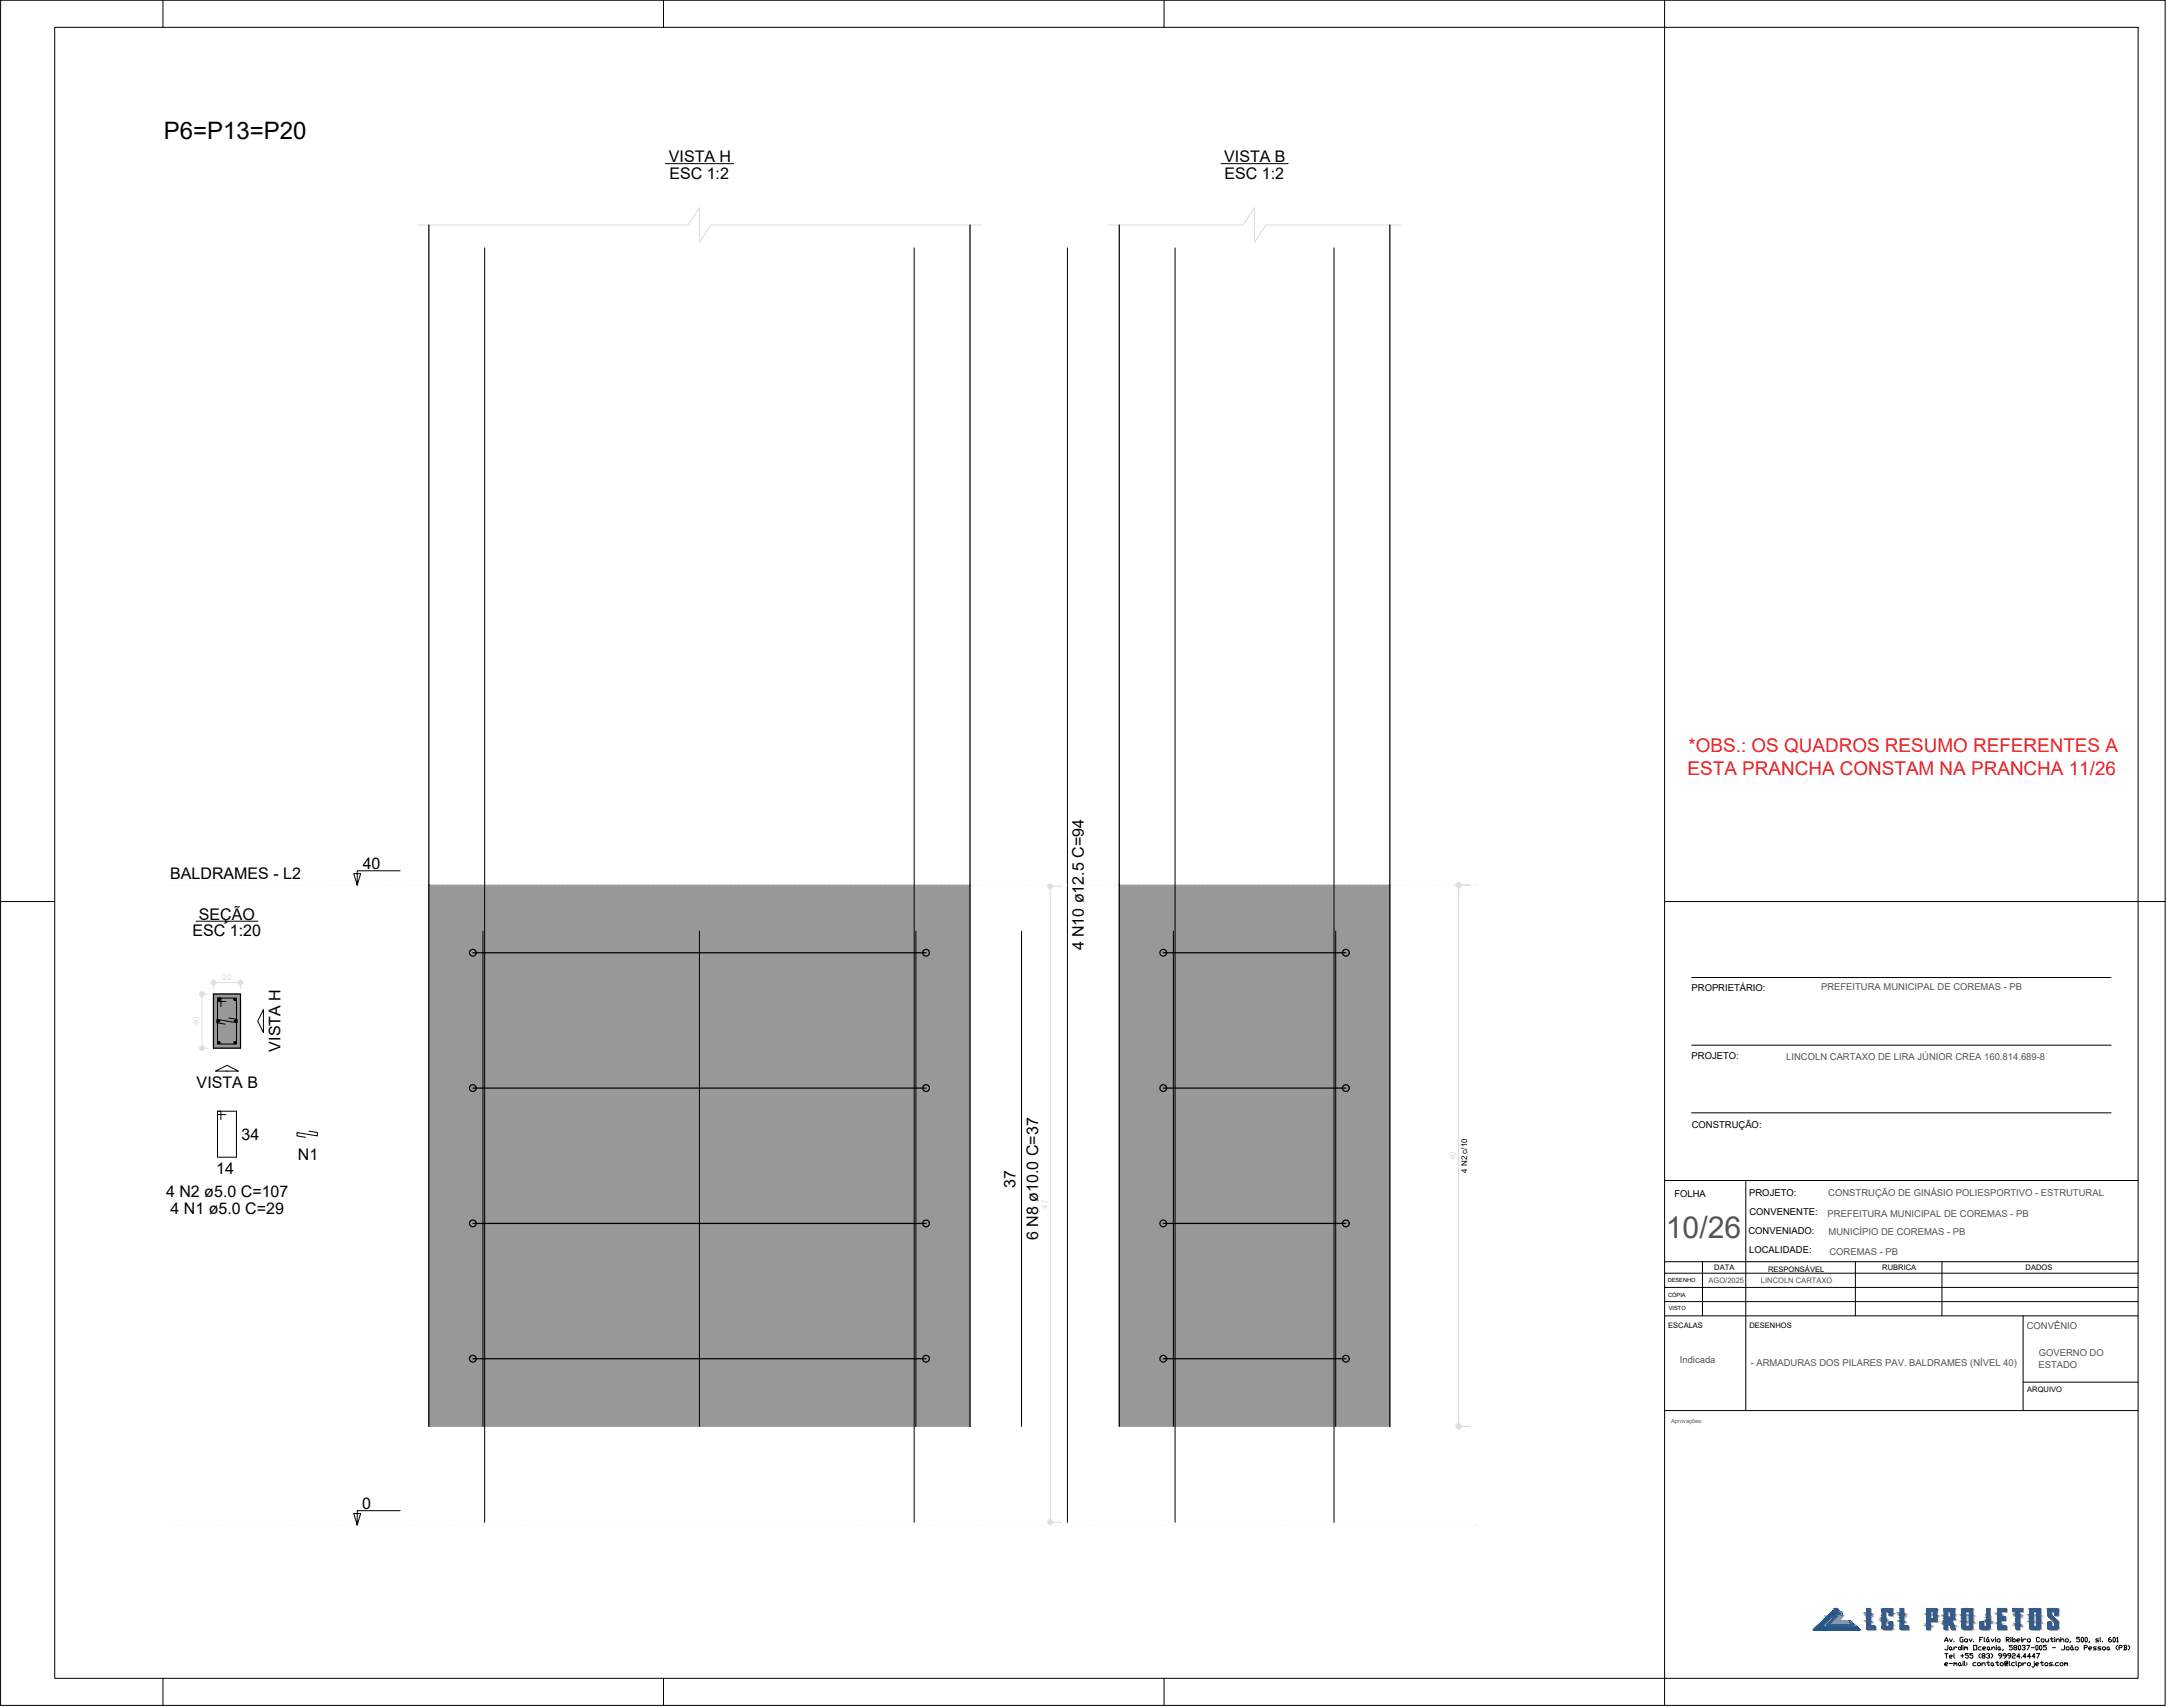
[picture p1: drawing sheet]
<svg xmlns="http://www.w3.org/2000/svg" width="800mm" height="630mm" viewBox="0 0 800 630" stroke-linecap="round" stroke-linejoin="round" font-family="sans-serif">
<defs><g id="words">
<text font-size="11.2" fill="#545454" x="615" y="456.9">10/26</text>
<text font-size="8.9" x="60.5" y="51.2">P6=P13=P20</text>
<g font-size="7" fill="#ed1f24">
<text x="623.4" y="277.7">*OBS.: OS QUADROS RESUMO REFERENTES A</text>
<text x="623.1" y="286.2">ESTA PRANCHA CONSTAM NA PRANCHA 11/26</text>
</g>
<g font-size="5.9">
<text x="247" y="59.7">VISTA H</text>
<text x="452" y="59.7">VISTA B</text>
<text x="247.2" y="66">ESC 1:2</text>
<text x="452.1" y="66">ESC 1:2</text>
<text x="133.9" y="320.8">40</text>
<text x="62.8" y="324.5">BALDRAMES - L2</text>
<text x="73.5" y="339.6">SEÇÃO</text>
<text x="71.1" y="345.7">ESC 1:20</text>
<text x="400.2" y="350.8" transform="rotate(-90 400.2 350.8)">4 N10 ø12.5 C=94</text>
<text x="103.5" y="388.2" transform="rotate(-90 103.5 388.2)">VISTA H</text>
<text x="72.6" y="401.6">VISTA B</text>
<text x="89.2" y="420.7">34</text>
<text x="110" y="428.2">N1</text>
<text x="79.9" y="433.5">14</text>
<text x="61.3" y="441.7">4 N2 ø5.0 C=107</text>
<text x="375" y="438.6" transform="rotate(-90 375 438.6)">37</text>
<text x="62.9" y="448.1">4 N1 ø5.0 C=29</text>
<text x="383.3" y="457.7" transform="rotate(-90 383.3 457.7)">6 N8 ø10.0 C=37</text>
<text x="133.8" y="557">0</text>
</g>
<text font-size="4.4" x="716.8" y="613.1">Tel +55 (83) 99924.4447</text>
<g font-size="3.5">
<text x="624.6" y="365.9">PROPRIETÁRIO:</text>
<text x="624.6" y="390.8">PROJETO:</text>
<text x="624.6" y="416.3">CONSTRUÇÃO:</text>
<text x="618.2" y="441.7">FOLHA</text>
<text x="645.8" y="441.3">PROJETO:</text>
<text x="645.9" y="448.3">CONVENENTE:</text>
<text x="645.6" y="455.4">CONVENIADO:</text>
<text x="645.8" y="462.4">LOCALIDADE:</text>
</g>
<g font-size="3.5" fill="#545454">
<text x="672.4" y="365.4">PREFEITURA MUNICIPAL DE COREMAS - PB</text>
<text x="659.5" y="391.4">LINCOLN CARTAXO DE LIRA JÚNIOR CREA 160.814.689-8</text>
<text x="675" y="441.4">CONSTRUÇÃO DE GINÁSIO POLIESPORTIVO - ESTRUTURAL</text>
<text x="674.8" y="449.1">PREFEITURA MUNICIPAL DE COREMAS - PB</text>
<text x="675.1" y="455.9">MUNICÍPIO DE COREMAS - PB</text>
<text x="675.4" y="463.2">COREMAS - PB</text>
<text x="748.3" y="490.4">CONVÊNIO</text>
<text x="620.2" y="503.1">Indicada</text>
<text x="752.7" y="500.5">GOVERNO DO</text>
<text x="646.4" y="504">- ARMADURAS DOS PILARES PAV. BALDRAMES (NÍVEL 40)</text>
<text x="752.6" y="504.8">ESTADO</text>
</g>
<text font-size="3" x="541.7" y="432.9" transform="rotate(-90 541.7 432.9)">4 N2 c/10</text>
<g font-size="2.8" fill="#545454">
<text x="630.8" y="473.7">AGO/2025</text>
<text x="650.2" y="473.7">LINCOLN CARTAXO</text>
</g>
<g font-size="2.8">
<text x="633" y="468.8">DATA</text>
<text x="652.8" y="469.3">RESPONSÁVEL</text>
<text x="695" y="468.9">RUBRICA</text>
<text x="747.9" y="468.9">DADOS</text>
<text x="615.9" y="490.2">ESCALAS</text>
<text x="645.9" y="490.2">DESENHOS</text>
<text x="748.5" y="513.8">ARQUIVO</text>
</g>
<g font-size="2.1">
<text x="615.7" y="473.2">DESENHO</text>
<text x="615.9" y="478.8">CÓPIA</text>
<text x="616.1" y="483.5">VISTO</text>
</g>
<text font-size="2.1" fill="#545454" x="617" y="525.2">Aprovações:</text>
</g></defs>
<!-- layer: DT-Hachura vista pilares -->
<g fill="#989898" stroke="#989898" stroke-width=".37">
<path d="M413.3 326.7l99.9 199.8v-199.8zM413.3 326.7l99.9 199.8h-99.9z"/>
<path d="M158.3 326.7l199.8 199.8v-199.8zM158.3 326.7l199.8 199.8h-199.8z"/>
</g>
<path d="M78.8 366.9l10 20v-20zM78.8 366.9l10 20h-10z" fill="#989898" stroke="#989898" stroke-width=".37"/>
<!-- layer: DT-Forma -->
<path d="M158.3 83v443.5M358.1 83v443.5M413.3 83v443.5M513.2 83v443.5M78.8 366.9h10v20h-10z" fill="none" stroke="#000" stroke-width=".46"/>
<!-- layer: DT-Textos -->
<path d="M245.6 60.4h25.2M450.8 60.4h24.8M147.8 321.4h-15.9v5.3l-1.3-4.2h2.6l-1.3 4.2M72.4 340h22.8M97.3 372.7v8.4l-2.2-4.2zM79.6 395.3l4.2-2.1 4.2 2.1zM147.8 557.6h-15.9v5.3l-1.3-4.2h2.6l-1.3 4.2" fill="none" stroke="#000" stroke-width=".37"/>
<!-- layer: DT-Cotas -->
<g fill="none" stroke="#dcdcdc" stroke-width=".37">
<path d="M154.1 83h99.9l4.2-6.3v12.7l4.3-6.4h99.9M409 83h50l4.2-6.3v12.7l4.2-6.4h50M386.8 327.1h5.3M387.8 328.1v232.8M537.5 326.7h5.4M538.5 327.7v197.8M73.6 366.9h3.2M74.6 367.9v18M78.8 361.7v3.2M79.8 362.7h8M88.8 361.7v3.2M73.6 386.9h3.2"/>
<path d="M537.5 526.5h5.4M386.8 561.9h5.3"/>
</g>
<!-- layer: 0 -->
<g fill="#dcdcdc" stroke="#dcdcdc" stroke-width=".37">
<path d="M74.4 366.4l.2 .5zM74.3 366.5l.3 .4zM74.2 366.5l.4 .4z"/>
<path d="M74.2 366.5l.4 .4zM74.1 366.6l.5 .3zM74.1 366.8l.5 .1z"/>
<path d="M74.1 366.9h.5zM74.1 367l.5-.1zM74.1 367.1l.5-.2z"/>
<path d="M74.2 367.2l.4-.3zM74.6 366.9l-.2 .5zM74.6 366.9l-.2 .5z"/>
<path d="M74.6 366.9l.1 .5zM74.6 366.9l.1 .5zM74.6 366.9l.2 .4z"/>
<path d="M74.6 366.9l.4 .2zM74.6 366.9l.4 .2zM74.6 366.9h.5z"/>
<path d="M74.6 366.9h.5zM74.6 366.9l.4-.3zM74.6 366.9l.4-.3z"/>
<path d="M74.8 366.5l-.2 .4zM74.7 366.4l-.1 .5zM74.6 366.4v.5z"/>
<path d="M74.6 386.9l.1 .5zM74.6 386.9l.1 .5zM74.6 386.9l.2 .4z"/>
<path d="M74.6 386.9l.4 .2zM74.6 386.9l.4 .2zM74.6 386.9h.5z"/>
<path d="M74.6 386.9h.5zM74.6 386.9l.4-.3zM74.6 386.9l.4-.3z"/>
<path d="M74.8 386.4l-.2 .5zM74.7 386.4l-.1 .5zM74.6 386.4v.5z"/>
<path d="M74.4 386.4l.2 .5zM74.3 386.4l.3 .5zM74.2 386.5l.4 .4z"/>
<path d="M74.2 386.5l.4 .4zM74.1 386.6l.5 .3zM74.1 386.8l.5 .1z"/>
<path d="M74.1 386.9h.5zM74.1 387l.5-.1zM74.1 387.1l.5-.2z"/>
<path d="M74.2 387.2l.4-.3zM74.6 386.9l-.2 .5zM74.6 386.9l-.2 .5z"/>
<path d="M78.3 362.7h.5zM78.3 362.8l.5-.1zM78.4 362.9l.4-.2z"/>
<path d="M78.5 363l.3-.3zM78.8 362.7l-.1 .4zM78.8 362.7l-.1 .4z"/>
<path d="M78.8 362.7l.1 .4zM78.8 362.7l.1 .4zM78.8 362.7l.4 .3z"/>
<path d="M78.8 362.7l.4 .3zM78.8 362.7l.4 .2zM78.8 362.7h.5z"/>
<path d="M78.8 362.7h.5zM78.8 362.7l.5-.2zM79.2 362.3l-.4 .4z"/>
<path d="M79.1 362.2l-.3 .5zM78.9 362.2l-.1 .5zM78.8 362.2v.5z"/>
<path d="M78.7 362.2l.1 .5zM78.6 362.2l.2 .5zM78.5 362.3l.3 .4z"/>
<path d="M78.5 362.3l.3 .4zM78.4 362.4l.4 .3zM78.3 362.5l.5 .2z"/>
<path d="M88.8 362.7h.5zM88.8 362.7l.5-.2zM88.8 362.7l.4-.4z"/>
<path d="M89 362.2l-.2 .5zM88.9 362.2l-.1 .5zM88.8 362.2v.5z"/>
<path d="M88.7 362.2l.1 .5zM88.6 362.2l.2 .5zM88.4 362.3l.4 .4z"/>
<path d="M88.4 362.3l.4 .4zM88.4 362.4l.4 .3zM88.3 362.5l.5 .2z"/>
<path d="M88.3 362.7h.5zM88.3 362.8l.5-.1zM88.4 362.9l.4-.2z"/>
<path d="M88.8 362.7l-.4 .3zM88.8 362.7l-.1 .4zM88.8 362.7l-.1 .4z"/>
<path d="M88.8 362.7l.1 .4zM88.8 362.7l.1 .4zM88.8 362.7l.4 .3z"/>
<path d="M88.8 362.7l.4 .3zM88.8 362.7l.5 .1zM88.8 362.7h.5z"/>
<path d="M387.8 561.9v.5zM387.8 561.9l.1 .5zM387.8 561.9l.2 .4z"/>
<path d="M387.8 561.9l.4 .2zM387.8 561.9l.4 .1zM387.8 561.9l.4 .1z"/>
<path d="M387.8 561.9l.4-.1zM387.8 561.9l.4-.1zM388.1 561.5l-.3 .4z"/>
<path d="M388 561.5l-.2 .4zM387.9 561.4l-.1 .5zM387.8 561.4v.5z"/>
<path d="M387.6 561.4l.2 .5zM387.5 561.5l.3 .4zM387.4 561.5l.4 .4z"/>
<path d="M387.4 561.5l.4 .4zM387.3 561.6l.5 .3zM387.3 561.8l.5 .1z"/>
<path d="M387.3 561.9h.5zM387.3 562l.5-.1zM387.3 562.1l.5-.2z"/>
<path d="M387.8 561.9l-.3 .4zM387.8 561.9l-.2 .5zM387.8 561.9v.5z"/>
<path d="M387.6 326.6l.2 .5zM387.5 326.7l.3 .4zM387.4 326.8l.4 .3z"/>
<path d="M387.4 326.8l.4 .3zM387.3 326.9l.5 .2zM387.3 327l.5 .1z"/>
<path d="M387.3 327.1h.5zM387.3 327.3l.5-.2zM387.3 327.4l.5-.3z"/>
<path d="M387.4 327.5l.4-.4zM387.8 327.1l-.3 .5zM387.8 327.1v.5z"/>
<path d="M387.8 327.1v.5zM387.8 327.1l.2 .5zM387.8 327.1l.2 .5z"/>
<path d="M387.8 327.1l.4 .3zM387.8 327.1l.4 .2zM387.8 327.1l.4 .2z"/>
<path d="M387.8 327.1l.4-.1zM387.8 327.1l.4-.1zM387.8 327.1l.4-.2z"/>
<path d="M388 326.7l-.2 .4zM387.9 326.6l-.1 .5zM387.8 326.6v.5z"/>
<path d="M538.5 526.5l.2 .5zM538.5 526.5l.2 .5zM538.5 526.5l.4 .4z"/>
<path d="M538.5 526.5l.4 .4zM538.5 526.5l.5 .1zM538.5 526.5l.5 .1z"/>
<path d="M538.5 526.5l.5-.1zM538.5 526.5l.5-.1zM538.5 526.5l.4-.4z"/>
<path d="M538.8 526.1l-.3 .4zM538.7 526l-.2 .5zM538.5 526v.5z"/>
<path d="M538.4 526l.1 .5zM538.3 526.1l.2 .4zM538.2 526.1l.3 .4z"/>
<path d="M538.2 526.1l.3 .4zM538.1 526.2l.4 .3zM538.1 526.4l.4 .1z"/>
<path d="M538 526.5h.5zM538.1 526.6l.4-.1zM538.1 526.7l.4-.2z"/>
<path d="M538.5 526.5l-.3 .4zM538.5 526.5l-.1 .5zM538.5 526.5l-.1 .5z"/>
<path d="M538.4 326.2l.1 .5zM538.3 326.3l.2 .4zM538.2 326.3l.3 .4z"/>
<path d="M538.2 326.3l.3 .4zM538.1 326.4l.4 .3zM538.1 326.6l.4 .1z"/>
<path d="M538 326.7h.5zM538.1 326.8l.4-.1zM538.1 326.9l.4-.2z"/>
<path d="M538.5 326.7l-.3 .3zM538.5 326.7l-.1 .5zM538.5 326.7v.5z"/>
<path d="M538.5 326.7v.5zM538.5 326.7l.2 .5zM538.5 326.7l.4 .3z"/>
<path d="M538.5 326.7l.4 .3zM538.5 326.7l.5 .1zM538.5 326.7l.5 .1z"/>
<path d="M538.5 326.7l.5-.1zM538.5 326.7l.5-.1zM538.5 326.7l.4-.4z"/>
<path d="M538.8 326.3l-.3 .4zM538.7 326.2l-.2 .5zM538.5 326.2v.5z"/>
<path d="M538.5 526.5l.2 .5zM538.5 526.5l.2 .5zM538.5 526.5l.4 .4z"/>
<path d="M538.5 526.5l.4 .4zM538.5 526.5l.5 .1zM538.5 526.5l.5 .1z"/>
<path d="M538.5 526.5l.5-.1zM538.5 526.5l.5-.1zM538.5 526.5l.4-.4z"/>
<path d="M538.8 526.1l-.3 .4zM538.7 526l-.2 .5zM538.5 526v.5z"/>
<path d="M538.4 526l.1 .5zM538.3 526.1l.2 .4zM538.2 526.1l.3 .4z"/>
<path d="M538.2 526.1l.3 .4zM538.1 526.2l.4 .3zM538.1 526.4l.4 .1z"/>
<path d="M538 526.5h.5zM538.1 526.6l.4-.1zM538.1 526.7l.4-.2z"/>
<path d="M538.5 526.5l-.3 .4zM538.5 526.5l-.1 .5zM538.5 526.5l-.1 .5z"/>
<path d="M538.4 326.2l.1 .5zM538.3 326.3l.2 .4zM538.2 326.3l.3 .4z"/>
<path d="M538.2 326.3l.3 .4zM538.1 326.4l.4 .3zM538.1 326.6l.4 .1z"/>
<path d="M538 326.7h.5zM538.1 326.8l.4-.1zM538.1 326.9l.4-.2z"/>
<path d="M538.5 326.7l-.3 .3zM538.5 326.7l-.1 .5zM538.5 326.7v.5z"/>
<path d="M538.5 326.7v.5zM538.5 326.7l.2 .5zM538.5 326.7l.4 .3z"/>
<path d="M538.5 326.7l.4 .3zM538.5 326.7l.5 .1zM538.5 326.7l.5 .1z"/>
<path d="M538.5 326.7l.5-.1zM538.5 326.7l.5-.1zM538.5 326.7l.4-.4z"/>
<path d="M538.8 326.3l-.3 .4zM538.7 326.2l-.2 .5zM538.5 326.2v.5z"/>
</g>
<path d="M387.8 327.6v.5M538.5 327.2v.5M74.6 367.4v.5M79.3 362.7h.5M87.8 362.7h.5M74.6 385.9v.5M538.5 525.5v.5M387.8 560.9v.5" fill="none" stroke="#dcdcdc" stroke-width=".37"/>
<!-- layer: DT-Barras no corte -->
<g fill="none" stroke="#000" stroke-width=".46">
<path d="M80.5 369h.7M80.6 368.6l.5 .5M80.6 376.6l.5 .5M81.1 368.6l-.5 .5M81.1 376.6l-.5 .5M86.4 369h.7M86.6 368.6l.4 .5M86.6 376.6l.4 .5M87 368.6l-.4 .5M87 376.6l-.4 .5M80.5 384.8h.7M80.6 384.6l.5 .5"/>
<path d="M81.1 384.6l-.5 .5M86.4 384.8h.7M86.6 384.6l.4 .5M87 384.6l-.4 .5"/>
<circle cx="80.8" cy="376.9" r=".25"/>
<circle cx="80.8" cy="368.9" r=".25"/>
<circle cx="80.9" cy="369" r=".31"/>
<circle cx="86.7" cy="369" r=".31"/>
<circle cx="86.8" cy="376.9" r=".25"/>
<circle cx="86.8" cy="368.9" r=".25"/>
<circle cx="80.8" cy="384.9" r=".25"/>
<circle cx="80.9" cy="384.8" r=".31"/>
<circle cx="86.7" cy="384.8" r=".31"/>
<circle cx="86.8" cy="384.9" r=".25"/>
</g>
<!-- layer: DT-Barras na forma -->
<path d="M178.9 91.5v470.4M337.5 91.5v470.4M433.9 91.5v470.4M492.5 91.5v470.4M178.3 343.7v182.8M258.2 343.7v182.8M338.2 343.7v182.8M433.2 343.7v182.8M493.2 343.7v182.8M83.4 369.6h-3.1v-1.2h7v17h-7v-17h1.3v3.1M84.5 375.8l3.1 .5v1.2l-7.5-1.2v1.2l3 .5" fill="none" stroke="#000" stroke-width=".37"/>
<!-- layer: DT-Barras rebatidas -->
<path d="M394.1 91.5v470.4M377.2 343.7v182.8M83.4 411.4h-3.1v-1.2h7v16.9h-7v-16.9h1.3v3.1M114.1 417.5l3.1 .5v1.3l-7.5-1.3v1.3l3.1 .5" fill="none" stroke="#000" stroke-width=".37"/>
<path d="M541.7 420.3l-2.1 12.6h2.1" fill="none" stroke="#fff" stroke-width=".37"/>
<g fill="#fff" stroke="#fff" stroke-width=".37">
<path d="M541.7 420.3v12.6h-2.1z"/>
<path d="M539.6 420.3h2.1l-2.1 12.6z"/>
</g>
<!-- layer: DT-Pontilhado -->
<g fill="#dcdcdc" stroke="#dcdcdc" stroke-width=".37">
<circle cx="61.2" cy="326.7" r=".04"/>
<circle cx="62.8" cy="326.7" r=".04"/>
<circle cx="64.3" cy="326.7" r=".04"/>
<circle cx="65.9" cy="326.7" r=".04"/>
<circle cx="67.5" cy="326.7" r=".04"/>
<circle cx="69.1" cy="326.7" r=".04"/>
<circle cx="70.7" cy="326.7" r=".04"/>
<circle cx="72.3" cy="326.7" r=".04"/>
<circle cx="73.9" cy="326.7" r=".04"/>
<circle cx="75.4" cy="326.7" r=".04"/>
<circle cx="77" cy="326.7" r=".04"/>
<circle cx="78.6" cy="326.7" r=".04"/>
<circle cx="80.2" cy="326.7" r=".04"/>
<circle cx="81.8" cy="326.7" r=".04"/>
<circle cx="83.4" cy="326.7" r=".04"/>
<circle cx="85" cy="326.7" r=".04"/>
<circle cx="86.5" cy="326.7" r=".04"/>
<circle cx="88.1" cy="326.7" r=".04"/>
<circle cx="89.7" cy="326.7" r=".04"/>
<circle cx="91.3" cy="326.7" r=".04"/>
<circle cx="92.9" cy="326.7" r=".04"/>
<circle cx="94.5" cy="326.7" r=".04"/>
<circle cx="96.1" cy="326.7" r=".04"/>
<circle cx="97.6" cy="326.7" r=".04"/>
<circle cx="99.2" cy="326.7" r=".04"/>
<circle cx="100.8" cy="326.7" r=".04"/>
<circle cx="102.4" cy="326.7" r=".04"/>
<circle cx="104" cy="326.7" r=".04"/>
<circle cx="105.6" cy="326.7" r=".04"/>
<circle cx="107.2" cy="326.7" r=".04"/>
<circle cx="108.7" cy="326.7" r=".04"/>
<circle cx="110.3" cy="326.7" r=".04"/>
<circle cx="111.9" cy="326.7" r=".04"/>
<circle cx="113.5" cy="326.7" r=".04"/>
<circle cx="115.1" cy="326.7" r=".04"/>
<circle cx="116.7" cy="326.7" r=".04"/>
<circle cx="118.3" cy="326.7" r=".04"/>
<circle cx="119.8" cy="326.7" r=".04"/>
<circle cx="121.4" cy="326.7" r=".04"/>
<circle cx="123" cy="326.7" r=".04"/>
<circle cx="124.6" cy="326.7" r=".04"/>
<circle cx="126.2" cy="326.7" r=".04"/>
<circle cx="127.8" cy="326.7" r=".04"/>
<circle cx="129.4" cy="326.7" r=".04"/>
<circle cx="130.9" cy="326.7" r=".04"/>
<circle cx="132.5" cy="326.7" r=".04"/>
<circle cx="134.1" cy="326.7" r=".04"/>
<circle cx="135.7" cy="326.7" r=".04"/>
<circle cx="137.3" cy="326.7" r=".04"/>
<circle cx="138.9" cy="326.7" r=".04"/>
<circle cx="140.5" cy="326.7" r=".04"/>
<circle cx="142.1" cy="326.7" r=".04"/>
<circle cx="143.6" cy="326.7" r=".04"/>
<circle cx="145.2" cy="326.7" r=".04"/>
<circle cx="146.8" cy="326.7" r=".04"/>
<circle cx="148.4" cy="326.7" r=".04"/>
<circle cx="150" cy="326.7" r=".04"/>
<circle cx="151.6" cy="326.7" r=".04"/>
<circle cx="153.2" cy="326.7" r=".04"/>
<circle cx="154.7" cy="326.7" r=".04"/>
<circle cx="156.3" cy="326.7" r=".04"/>
<circle cx="157.9" cy="326.7" r=".04"/>
<circle cx="159.5" cy="326.7" r=".04"/>
<circle cx="161.1" cy="326.7" r=".04"/>
<circle cx="162.7" cy="326.7" r=".04"/>
<circle cx="164.3" cy="326.7" r=".04"/>
<circle cx="165.8" cy="326.7" r=".04"/>
<circle cx="167.4" cy="326.7" r=".04"/>
<circle cx="169" cy="326.7" r=".04"/>
<circle cx="170.6" cy="326.7" r=".04"/>
<circle cx="172.2" cy="326.7" r=".04"/>
<circle cx="173.8" cy="326.7" r=".04"/>
<circle cx="175.4" cy="326.7" r=".04"/>
<circle cx="176.9" cy="326.7" r=".04"/>
<circle cx="178.5" cy="326.7" r=".04"/>
<circle cx="180.1" cy="326.7" r=".04"/>
<circle cx="181.7" cy="326.7" r=".04"/>
<circle cx="183.3" cy="326.7" r=".04"/>
<circle cx="184.9" cy="326.7" r=".04"/>
<circle cx="186.5" cy="326.7" r=".04"/>
<circle cx="188" cy="326.7" r=".04"/>
<circle cx="189.6" cy="326.7" r=".04"/>
<circle cx="191.2" cy="326.7" r=".04"/>
<circle cx="192.8" cy="326.7" r=".04"/>
<circle cx="194.4" cy="326.7" r=".04"/>
<circle cx="196" cy="326.7" r=".04"/>
<circle cx="197.6" cy="326.7" r=".04"/>
<circle cx="199.1" cy="326.7" r=".04"/>
<circle cx="200.7" cy="326.7" r=".04"/>
<circle cx="202.3" cy="326.7" r=".04"/>
<circle cx="203.9" cy="326.7" r=".04"/>
<circle cx="205.5" cy="326.7" r=".04"/>
<circle cx="207.1" cy="326.7" r=".04"/>
<circle cx="208.7" cy="326.7" r=".04"/>
<circle cx="210.2" cy="326.7" r=".04"/>
<circle cx="211.8" cy="326.7" r=".04"/>
<circle cx="213.4" cy="326.7" r=".04"/>
<circle cx="215" cy="326.7" r=".04"/>
<circle cx="216.6" cy="326.7" r=".04"/>
<circle cx="218.2" cy="326.7" r=".04"/>
<circle cx="219.8" cy="326.7" r=".04"/>
<circle cx="221.4" cy="326.7" r=".04"/>
<circle cx="222.9" cy="326.7" r=".04"/>
<circle cx="224.5" cy="326.7" r=".04"/>
<circle cx="226.1" cy="326.7" r=".04"/>
<circle cx="227.7" cy="326.7" r=".04"/>
<circle cx="229.3" cy="326.7" r=".04"/>
<circle cx="230.9" cy="326.7" r=".04"/>
<circle cx="232.5" cy="326.7" r=".04"/>
<circle cx="234" cy="326.7" r=".04"/>
<circle cx="235.6" cy="326.7" r=".04"/>
<circle cx="237.2" cy="326.7" r=".04"/>
<circle cx="238.8" cy="326.7" r=".04"/>
<circle cx="240.4" cy="326.7" r=".04"/>
<circle cx="242" cy="326.7" r=".04"/>
<circle cx="243.6" cy="326.7" r=".04"/>
<circle cx="245.1" cy="326.7" r=".04"/>
<circle cx="246.7" cy="326.7" r=".04"/>
<circle cx="248.3" cy="326.7" r=".04"/>
<circle cx="249.9" cy="326.7" r=".04"/>
<circle cx="251.5" cy="326.7" r=".04"/>
<circle cx="253.1" cy="326.7" r=".04"/>
<circle cx="254.7" cy="326.7" r=".04"/>
<circle cx="256.2" cy="326.7" r=".04"/>
<circle cx="257.8" cy="326.7" r=".04"/>
<circle cx="259.4" cy="326.7" r=".04"/>
<circle cx="261" cy="326.7" r=".04"/>
<circle cx="262.6" cy="326.7" r=".04"/>
<circle cx="264.2" cy="326.7" r=".04"/>
<circle cx="265.8" cy="326.7" r=".04"/>
<circle cx="267.3" cy="326.7" r=".04"/>
<circle cx="268.9" cy="326.7" r=".04"/>
<circle cx="270.5" cy="326.7" r=".04"/>
<circle cx="272.1" cy="326.7" r=".04"/>
<circle cx="273.7" cy="326.7" r=".04"/>
<circle cx="275.3" cy="326.7" r=".04"/>
<circle cx="276.9" cy="326.7" r=".04"/>
<circle cx="278.4" cy="326.7" r=".04"/>
<circle cx="280" cy="326.7" r=".04"/>
<circle cx="281.6" cy="326.7" r=".04"/>
<circle cx="283.2" cy="326.7" r=".04"/>
<circle cx="284.8" cy="326.7" r=".04"/>
<circle cx="286.4" cy="326.7" r=".04"/>
<circle cx="288" cy="326.7" r=".04"/>
<circle cx="289.5" cy="326.7" r=".04"/>
<circle cx="291.1" cy="326.7" r=".04"/>
<circle cx="292.7" cy="326.7" r=".04"/>
<circle cx="294.3" cy="326.7" r=".04"/>
<circle cx="295.9" cy="326.7" r=".04"/>
<circle cx="297.5" cy="326.7" r=".04"/>
<circle cx="299.1" cy="326.7" r=".04"/>
<circle cx="300.6" cy="326.7" r=".04"/>
<circle cx="302.2" cy="326.7" r=".04"/>
<circle cx="303.8" cy="326.7" r=".04"/>
<circle cx="305.4" cy="326.7" r=".04"/>
<circle cx="307" cy="326.7" r=".04"/>
<circle cx="308.6" cy="326.7" r=".04"/>
<circle cx="310.2" cy="326.7" r=".04"/>
<circle cx="311.7" cy="326.7" r=".04"/>
<circle cx="313.3" cy="326.7" r=".04"/>
<circle cx="314.9" cy="326.7" r=".04"/>
<circle cx="316.5" cy="326.7" r=".04"/>
<circle cx="318.1" cy="326.7" r=".04"/>
<circle cx="319.7" cy="326.7" r=".04"/>
<circle cx="321.3" cy="326.7" r=".04"/>
<circle cx="322.8" cy="326.7" r=".04"/>
<circle cx="324.4" cy="326.7" r=".04"/>
<circle cx="326" cy="326.7" r=".04"/>
<circle cx="327.6" cy="326.7" r=".04"/>
<circle cx="329.2" cy="326.7" r=".04"/>
<circle cx="330.8" cy="326.7" r=".04"/>
<circle cx="332.4" cy="326.7" r=".04"/>
<circle cx="333.9" cy="326.7" r=".04"/>
<circle cx="335.5" cy="326.7" r=".04"/>
<circle cx="337.1" cy="326.7" r=".04"/>
<circle cx="338.7" cy="326.7" r=".04"/>
<circle cx="340.3" cy="326.7" r=".04"/>
<circle cx="341.9" cy="326.7" r=".04"/>
<circle cx="343.5" cy="326.7" r=".04"/>
<circle cx="345" cy="326.7" r=".04"/>
<circle cx="346.6" cy="326.7" r=".04"/>
<circle cx="348.2" cy="326.7" r=".04"/>
<circle cx="349.8" cy="326.7" r=".04"/>
<circle cx="351.4" cy="326.7" r=".04"/>
<circle cx="353" cy="326.7" r=".04"/>
<circle cx="354.6" cy="326.7" r=".04"/>
<circle cx="356.2" cy="326.7" r=".04"/>
<circle cx="357.7" cy="326.7" r=".04"/>
<circle cx="359.3" cy="326.7" r=".04"/>
<circle cx="360.9" cy="326.7" r=".04"/>
<circle cx="362.5" cy="326.7" r=".04"/>
<circle cx="364.1" cy="326.7" r=".04"/>
<circle cx="365.7" cy="326.7" r=".04"/>
<circle cx="367.3" cy="326.7" r=".04"/>
<circle cx="368.8" cy="326.7" r=".04"/>
<circle cx="370.4" cy="326.7" r=".04"/>
<circle cx="372" cy="326.7" r=".04"/>
<circle cx="373.6" cy="326.7" r=".04"/>
<circle cx="375.2" cy="326.7" r=".04"/>
<circle cx="376.8" cy="326.7" r=".04"/>
<circle cx="378.4" cy="326.7" r=".04"/>
<circle cx="379.9" cy="326.7" r=".04"/>
<circle cx="381.5" cy="326.7" r=".04"/>
<circle cx="383.1" cy="326.7" r=".04"/>
<circle cx="384.7" cy="326.7" r=".04"/>
<circle cx="386.3" cy="326.7" r=".04"/>
<circle cx="387.9" cy="326.7" r=".04"/>
<circle cx="389.5" cy="326.7" r=".04"/>
<circle cx="391" cy="326.7" r=".04"/>
<circle cx="392.6" cy="326.7" r=".04"/>
<circle cx="394.2" cy="326.7" r=".04"/>
<circle cx="395.8" cy="326.7" r=".04"/>
<circle cx="397.4" cy="326.7" r=".04"/>
<circle cx="399" cy="326.7" r=".04"/>
<circle cx="400.6" cy="326.7" r=".04"/>
<circle cx="402.1" cy="326.7" r=".04"/>
<circle cx="403.7" cy="326.7" r=".04"/>
<circle cx="405.3" cy="326.7" r=".04"/>
<circle cx="406.9" cy="326.7" r=".04"/>
<circle cx="408.5" cy="326.7" r=".04"/>
<circle cx="410.1" cy="326.7" r=".04"/>
<circle cx="411.7" cy="326.7" r=".04"/>
<circle cx="413.2" cy="326.7" r=".04"/>
<circle cx="414.8" cy="326.7" r=".04"/>
<circle cx="416.4" cy="326.7" r=".04"/>
<circle cx="418" cy="326.7" r=".04"/>
<circle cx="419.6" cy="326.7" r=".04"/>
<circle cx="421.2" cy="326.7" r=".04"/>
<circle cx="422.8" cy="326.7" r=".04"/>
<circle cx="424.4" cy="326.7" r=".04"/>
<circle cx="425.9" cy="326.7" r=".04"/>
<circle cx="427.5" cy="326.7" r=".04"/>
<circle cx="429.1" cy="326.7" r=".04"/>
<circle cx="430.7" cy="326.7" r=".04"/>
<circle cx="432.3" cy="326.7" r=".04"/>
<circle cx="433.9" cy="326.7" r=".04"/>
<circle cx="435.5" cy="326.7" r=".04"/>
<circle cx="437" cy="326.7" r=".04"/>
<circle cx="438.6" cy="326.7" r=".04"/>
<circle cx="440.2" cy="326.7" r=".04"/>
<circle cx="441.8" cy="326.7" r=".04"/>
<circle cx="443.4" cy="326.7" r=".04"/>
<circle cx="445" cy="326.7" r=".04"/>
<circle cx="446.6" cy="326.7" r=".04"/>
<circle cx="448.1" cy="326.7" r=".04"/>
<circle cx="449.7" cy="326.7" r=".04"/>
<circle cx="451.3" cy="326.7" r=".04"/>
<circle cx="452.9" cy="326.7" r=".04"/>
<circle cx="454.5" cy="326.7" r=".04"/>
<circle cx="456.1" cy="326.7" r=".04"/>
<circle cx="457.7" cy="326.7" r=".04"/>
<circle cx="459.2" cy="326.7" r=".04"/>
<circle cx="460.8" cy="326.7" r=".04"/>
<circle cx="462.4" cy="326.7" r=".04"/>
<circle cx="464" cy="326.7" r=".04"/>
<circle cx="465.6" cy="326.7" r=".04"/>
<circle cx="467.2" cy="326.7" r=".04"/>
<circle cx="468.8" cy="326.7" r=".04"/>
<circle cx="470.3" cy="326.7" r=".04"/>
<circle cx="471.9" cy="326.7" r=".04"/>
<circle cx="473.5" cy="326.7" r=".04"/>
<circle cx="475.1" cy="326.7" r=".04"/>
<circle cx="476.7" cy="326.7" r=".04"/>
<circle cx="478.3" cy="326.7" r=".04"/>
<circle cx="479.9" cy="326.7" r=".04"/>
<circle cx="481.4" cy="326.7" r=".04"/>
<circle cx="483" cy="326.7" r=".04"/>
<circle cx="484.6" cy="326.7" r=".04"/>
<circle cx="486.2" cy="326.7" r=".04"/>
<circle cx="487.8" cy="326.7" r=".04"/>
<circle cx="489.4" cy="326.7" r=".04"/>
<circle cx="491" cy="326.7" r=".04"/>
<circle cx="492.5" cy="326.7" r=".04"/>
<circle cx="494.1" cy="326.7" r=".04"/>
<circle cx="495.7" cy="326.7" r=".04"/>
<circle cx="497.3" cy="326.7" r=".04"/>
<circle cx="498.9" cy="326.7" r=".04"/>
<circle cx="500.5" cy="326.7" r=".04"/>
<circle cx="502.1" cy="326.7" r=".04"/>
<circle cx="503.6" cy="326.7" r=".04"/>
<circle cx="505.2" cy="326.7" r=".04"/>
<circle cx="506.8" cy="326.7" r=".04"/>
<circle cx="508.4" cy="326.7" r=".04"/>
<circle cx="510" cy="326.7" r=".04"/>
<circle cx="511.6" cy="326.7" r=".04"/>
<circle cx="513.2" cy="326.7" r=".04"/>
<circle cx="514.7" cy="326.7" r=".04"/>
<circle cx="516.3" cy="326.7" r=".04"/>
<circle cx="517.9" cy="326.7" r=".04"/>
<circle cx="519.5" cy="326.7" r=".04"/>
<circle cx="521.1" cy="326.7" r=".04"/>
<circle cx="522.7" cy="326.7" r=".04"/>
<circle cx="524.3" cy="326.7" r=".04"/>
<circle cx="525.8" cy="326.7" r=".04"/>
<circle cx="527.4" cy="326.7" r=".04"/>
<circle cx="529" cy="326.7" r=".04"/>
<circle cx="530.6" cy="326.7" r=".04"/>
<circle cx="532.2" cy="326.7" r=".04"/>
<circle cx="533.8" cy="326.7" r=".04"/>
<circle cx="535.4" cy="326.7" r=".04"/>
<circle cx="536.9" cy="326.7" r=".04"/>
<circle cx="538.5" cy="326.7" r=".04"/>
<circle cx="540.1" cy="326.7" r=".04"/>
<circle cx="541.7" cy="326.7" r=".04"/>
<circle cx="543.3" cy="326.7" r=".04"/>
<circle cx="61.2" cy="562.9" r=".04"/>
<circle cx="62.8" cy="562.9" r=".04"/>
<circle cx="64.3" cy="562.9" r=".04"/>
<circle cx="65.9" cy="562.9" r=".04"/>
<circle cx="67.5" cy="562.9" r=".04"/>
<circle cx="69.1" cy="562.9" r=".04"/>
<circle cx="70.7" cy="562.9" r=".04"/>
<circle cx="72.3" cy="562.9" r=".04"/>
<circle cx="73.9" cy="562.9" r=".04"/>
<circle cx="75.4" cy="562.9" r=".04"/>
<circle cx="77" cy="562.9" r=".04"/>
<circle cx="78.6" cy="562.9" r=".04"/>
<circle cx="80.2" cy="562.9" r=".04"/>
<circle cx="81.8" cy="562.9" r=".04"/>
<circle cx="83.4" cy="562.9" r=".04"/>
<circle cx="85" cy="562.9" r=".04"/>
<circle cx="86.5" cy="562.9" r=".04"/>
<circle cx="88.1" cy="562.9" r=".04"/>
<circle cx="89.7" cy="562.9" r=".04"/>
<circle cx="91.3" cy="562.9" r=".04"/>
<circle cx="92.9" cy="562.9" r=".04"/>
<circle cx="94.5" cy="562.9" r=".04"/>
<circle cx="96.1" cy="562.9" r=".04"/>
<circle cx="97.6" cy="562.9" r=".04"/>
<circle cx="99.2" cy="562.9" r=".04"/>
<circle cx="100.8" cy="562.9" r=".04"/>
<circle cx="102.4" cy="562.9" r=".04"/>
<circle cx="104" cy="562.9" r=".04"/>
<circle cx="105.6" cy="562.9" r=".04"/>
<circle cx="107.2" cy="562.9" r=".04"/>
<circle cx="108.7" cy="562.9" r=".04"/>
<circle cx="110.3" cy="562.9" r=".04"/>
<circle cx="111.9" cy="562.9" r=".04"/>
<circle cx="113.5" cy="562.9" r=".04"/>
<circle cx="115.1" cy="562.9" r=".04"/>
<circle cx="116.7" cy="562.9" r=".04"/>
<circle cx="118.3" cy="562.9" r=".04"/>
<circle cx="119.8" cy="562.9" r=".04"/>
<circle cx="121.4" cy="562.9" r=".04"/>
<circle cx="123" cy="562.9" r=".04"/>
<circle cx="124.6" cy="562.9" r=".04"/>
<circle cx="126.2" cy="562.9" r=".04"/>
<circle cx="127.8" cy="562.9" r=".04"/>
<circle cx="129.4" cy="562.9" r=".04"/>
<circle cx="130.9" cy="562.9" r=".04"/>
<circle cx="132.5" cy="562.9" r=".04"/>
<circle cx="134.1" cy="562.9" r=".04"/>
<circle cx="135.7" cy="562.9" r=".04"/>
<circle cx="137.3" cy="562.9" r=".04"/>
<circle cx="138.9" cy="562.9" r=".04"/>
<circle cx="140.5" cy="562.9" r=".04"/>
<circle cx="142.1" cy="562.9" r=".04"/>
<circle cx="143.6" cy="562.9" r=".04"/>
<circle cx="145.2" cy="562.9" r=".04"/>
<circle cx="146.8" cy="562.9" r=".04"/>
<circle cx="148.4" cy="562.9" r=".04"/>
<circle cx="150" cy="562.9" r=".04"/>
<circle cx="151.6" cy="562.9" r=".04"/>
<circle cx="153.2" cy="562.9" r=".04"/>
<circle cx="154.7" cy="562.9" r=".04"/>
<circle cx="156.3" cy="562.9" r=".04"/>
<circle cx="157.9" cy="562.9" r=".04"/>
<circle cx="159.5" cy="562.9" r=".04"/>
<circle cx="161.1" cy="562.9" r=".04"/>
<circle cx="162.7" cy="562.9" r=".04"/>
<circle cx="164.3" cy="562.9" r=".04"/>
<circle cx="165.8" cy="562.9" r=".04"/>
<circle cx="167.4" cy="562.9" r=".04"/>
<circle cx="169" cy="562.9" r=".04"/>
<circle cx="170.6" cy="562.9" r=".04"/>
<circle cx="172.2" cy="562.9" r=".04"/>
<circle cx="173.8" cy="562.9" r=".04"/>
<circle cx="175.4" cy="562.9" r=".04"/>
<circle cx="176.9" cy="562.9" r=".04"/>
<circle cx="178.5" cy="562.9" r=".04"/>
<circle cx="180.1" cy="562.9" r=".04"/>
<circle cx="181.7" cy="562.9" r=".04"/>
<circle cx="183.3" cy="562.9" r=".04"/>
<circle cx="184.9" cy="562.9" r=".04"/>
<circle cx="186.5" cy="562.9" r=".04"/>
<circle cx="188" cy="562.9" r=".04"/>
<circle cx="189.6" cy="562.9" r=".04"/>
<circle cx="191.2" cy="562.9" r=".04"/>
<circle cx="192.8" cy="562.9" r=".04"/>
<circle cx="194.4" cy="562.9" r=".04"/>
<circle cx="196" cy="562.9" r=".04"/>
<circle cx="197.6" cy="562.9" r=".04"/>
<circle cx="199.1" cy="562.9" r=".04"/>
<circle cx="200.7" cy="562.9" r=".04"/>
<circle cx="202.3" cy="562.9" r=".04"/>
<circle cx="203.9" cy="562.9" r=".04"/>
<circle cx="205.5" cy="562.9" r=".04"/>
<circle cx="207.1" cy="562.9" r=".04"/>
<circle cx="208.7" cy="562.9" r=".04"/>
<circle cx="210.2" cy="562.9" r=".04"/>
<circle cx="211.8" cy="562.9" r=".04"/>
<circle cx="213.4" cy="562.9" r=".04"/>
<circle cx="215" cy="562.9" r=".04"/>
<circle cx="216.6" cy="562.9" r=".04"/>
<circle cx="218.2" cy="562.9" r=".04"/>
<circle cx="219.8" cy="562.9" r=".04"/>
<circle cx="221.4" cy="562.9" r=".04"/>
<circle cx="222.9" cy="562.9" r=".04"/>
<circle cx="224.5" cy="562.9" r=".04"/>
<circle cx="226.1" cy="562.9" r=".04"/>
<circle cx="227.7" cy="562.9" r=".04"/>
<circle cx="229.3" cy="562.9" r=".04"/>
<circle cx="230.9" cy="562.9" r=".04"/>
<circle cx="232.5" cy="562.9" r=".04"/>
<circle cx="234" cy="562.9" r=".04"/>
<circle cx="235.6" cy="562.9" r=".04"/>
<circle cx="237.2" cy="562.9" r=".04"/>
<circle cx="238.8" cy="562.9" r=".04"/>
<circle cx="240.4" cy="562.9" r=".04"/>
<circle cx="242" cy="562.9" r=".04"/>
<circle cx="243.6" cy="562.9" r=".04"/>
<circle cx="245.1" cy="562.9" r=".04"/>
<circle cx="246.7" cy="562.9" r=".04"/>
<circle cx="248.3" cy="562.9" r=".04"/>
<circle cx="249.9" cy="562.9" r=".04"/>
<circle cx="251.5" cy="562.9" r=".04"/>
<circle cx="253.1" cy="562.9" r=".04"/>
<circle cx="254.7" cy="562.9" r=".04"/>
<circle cx="256.2" cy="562.9" r=".04"/>
<circle cx="257.8" cy="562.9" r=".04"/>
<circle cx="259.4" cy="562.9" r=".04"/>
<circle cx="261" cy="562.9" r=".04"/>
<circle cx="262.6" cy="562.9" r=".04"/>
<circle cx="264.2" cy="562.9" r=".04"/>
<circle cx="265.8" cy="562.9" r=".04"/>
<circle cx="267.3" cy="562.9" r=".04"/>
<circle cx="268.9" cy="562.9" r=".04"/>
<circle cx="270.5" cy="562.9" r=".04"/>
<circle cx="272.1" cy="562.9" r=".04"/>
<circle cx="273.7" cy="562.9" r=".04"/>
<circle cx="275.3" cy="562.9" r=".04"/>
<circle cx="276.9" cy="562.9" r=".04"/>
<circle cx="278.4" cy="562.9" r=".04"/>
<circle cx="280" cy="562.9" r=".04"/>
<circle cx="281.6" cy="562.9" r=".04"/>
<circle cx="283.2" cy="562.9" r=".04"/>
<circle cx="284.8" cy="562.9" r=".04"/>
<circle cx="286.4" cy="562.9" r=".04"/>
<circle cx="288" cy="562.9" r=".04"/>
<circle cx="289.5" cy="562.9" r=".04"/>
<circle cx="291.1" cy="562.9" r=".04"/>
<circle cx="292.7" cy="562.9" r=".04"/>
<circle cx="294.3" cy="562.9" r=".04"/>
<circle cx="295.9" cy="562.9" r=".04"/>
<circle cx="297.5" cy="562.9" r=".04"/>
<circle cx="299.1" cy="562.9" r=".04"/>
<circle cx="300.6" cy="562.9" r=".04"/>
<circle cx="302.2" cy="562.9" r=".04"/>
<circle cx="303.8" cy="562.9" r=".04"/>
<circle cx="305.4" cy="562.9" r=".04"/>
<circle cx="307" cy="562.9" r=".04"/>
<circle cx="308.6" cy="562.9" r=".04"/>
<circle cx="310.2" cy="562.9" r=".04"/>
<circle cx="311.7" cy="562.9" r=".04"/>
<circle cx="313.3" cy="562.9" r=".04"/>
<circle cx="314.9" cy="562.9" r=".04"/>
<circle cx="316.5" cy="562.9" r=".04"/>
<circle cx="318.1" cy="562.9" r=".04"/>
<circle cx="319.7" cy="562.9" r=".04"/>
<circle cx="321.3" cy="562.9" r=".04"/>
<circle cx="322.8" cy="562.9" r=".04"/>
<circle cx="324.4" cy="562.9" r=".04"/>
<circle cx="326" cy="562.9" r=".04"/>
<circle cx="327.6" cy="562.9" r=".04"/>
<circle cx="329.2" cy="562.9" r=".04"/>
<circle cx="330.8" cy="562.9" r=".04"/>
<circle cx="332.4" cy="562.9" r=".04"/>
<circle cx="333.9" cy="562.9" r=".04"/>
<circle cx="335.5" cy="562.9" r=".04"/>
<circle cx="337.1" cy="562.9" r=".04"/>
<circle cx="338.7" cy="562.9" r=".04"/>
<circle cx="340.3" cy="562.9" r=".04"/>
<circle cx="341.9" cy="562.9" r=".04"/>
<circle cx="343.5" cy="562.9" r=".04"/>
<circle cx="345" cy="562.9" r=".04"/>
<circle cx="346.6" cy="562.9" r=".04"/>
<circle cx="348.2" cy="562.9" r=".04"/>
<circle cx="349.8" cy="562.9" r=".04"/>
<circle cx="351.4" cy="562.9" r=".04"/>
<circle cx="353" cy="562.9" r=".04"/>
<circle cx="354.6" cy="562.9" r=".04"/>
<circle cx="356.2" cy="562.9" r=".04"/>
<circle cx="357.7" cy="562.9" r=".04"/>
<circle cx="359.3" cy="562.9" r=".04"/>
<circle cx="360.9" cy="562.9" r=".04"/>
<circle cx="362.5" cy="562.9" r=".04"/>
<circle cx="364.1" cy="562.9" r=".04"/>
<circle cx="365.7" cy="562.9" r=".04"/>
<circle cx="367.3" cy="562.9" r=".04"/>
<circle cx="368.8" cy="562.9" r=".04"/>
<circle cx="370.4" cy="562.9" r=".04"/>
<circle cx="372" cy="562.9" r=".04"/>
<circle cx="373.6" cy="562.9" r=".04"/>
<circle cx="375.2" cy="562.9" r=".04"/>
<circle cx="376.8" cy="562.9" r=".04"/>
<circle cx="378.4" cy="562.9" r=".04"/>
<circle cx="379.9" cy="562.9" r=".04"/>
<circle cx="381.5" cy="562.9" r=".04"/>
<circle cx="383.1" cy="562.9" r=".04"/>
<circle cx="384.7" cy="562.9" r=".04"/>
<circle cx="386.3" cy="562.9" r=".04"/>
<circle cx="387.9" cy="562.9" r=".04"/>
<circle cx="389.5" cy="562.9" r=".04"/>
<circle cx="391" cy="562.9" r=".04"/>
<circle cx="392.6" cy="562.9" r=".04"/>
<circle cx="394.2" cy="562.9" r=".04"/>
<circle cx="395.8" cy="562.9" r=".04"/>
<circle cx="397.4" cy="562.9" r=".04"/>
<circle cx="399" cy="562.9" r=".04"/>
<circle cx="400.6" cy="562.9" r=".04"/>
<circle cx="402.1" cy="562.9" r=".04"/>
<circle cx="403.7" cy="562.9" r=".04"/>
<circle cx="405.3" cy="562.9" r=".04"/>
<circle cx="406.9" cy="562.9" r=".04"/>
<circle cx="408.5" cy="562.9" r=".04"/>
<circle cx="410.1" cy="562.9" r=".04"/>
<circle cx="411.7" cy="562.9" r=".04"/>
<circle cx="413.2" cy="562.9" r=".04"/>
<circle cx="414.8" cy="562.9" r=".04"/>
<circle cx="416.4" cy="562.9" r=".04"/>
<circle cx="418" cy="562.9" r=".04"/>
<circle cx="419.6" cy="562.9" r=".04"/>
<circle cx="421.2" cy="562.9" r=".04"/>
<circle cx="422.8" cy="562.9" r=".04"/>
<circle cx="424.4" cy="562.9" r=".04"/>
<circle cx="425.9" cy="562.9" r=".04"/>
<circle cx="427.5" cy="562.9" r=".04"/>
<circle cx="429.1" cy="562.9" r=".04"/>
<circle cx="430.7" cy="562.9" r=".04"/>
<circle cx="432.3" cy="562.9" r=".04"/>
<circle cx="433.9" cy="562.9" r=".04"/>
<circle cx="435.5" cy="562.9" r=".04"/>
<circle cx="437" cy="562.9" r=".04"/>
<circle cx="438.6" cy="562.9" r=".04"/>
<circle cx="440.2" cy="562.9" r=".04"/>
<circle cx="441.8" cy="562.9" r=".04"/>
<circle cx="443.4" cy="562.9" r=".04"/>
<circle cx="445" cy="562.9" r=".04"/>
<circle cx="446.6" cy="562.9" r=".04"/>
<circle cx="448.1" cy="562.9" r=".04"/>
<circle cx="449.7" cy="562.9" r=".04"/>
<circle cx="451.3" cy="562.9" r=".04"/>
<circle cx="452.9" cy="562.9" r=".04"/>
<circle cx="454.5" cy="562.9" r=".04"/>
<circle cx="456.1" cy="562.9" r=".04"/>
<circle cx="457.7" cy="562.9" r=".04"/>
<circle cx="459.2" cy="562.9" r=".04"/>
<circle cx="460.8" cy="562.9" r=".04"/>
<circle cx="462.4" cy="562.9" r=".04"/>
<circle cx="464" cy="562.9" r=".04"/>
<circle cx="465.6" cy="562.9" r=".04"/>
<circle cx="467.2" cy="562.9" r=".04"/>
<circle cx="468.8" cy="562.9" r=".04"/>
<circle cx="470.3" cy="562.9" r=".04"/>
<circle cx="471.9" cy="562.9" r=".04"/>
<circle cx="473.5" cy="562.9" r=".04"/>
<circle cx="475.1" cy="562.9" r=".04"/>
<circle cx="476.7" cy="562.9" r=".04"/>
<circle cx="478.3" cy="562.9" r=".04"/>
<circle cx="479.9" cy="562.9" r=".04"/>
<circle cx="481.4" cy="562.9" r=".04"/>
<circle cx="483" cy="562.9" r=".04"/>
<circle cx="484.6" cy="562.9" r=".04"/>
<circle cx="486.2" cy="562.9" r=".04"/>
<circle cx="487.8" cy="562.9" r=".04"/>
<circle cx="489.4" cy="562.9" r=".04"/>
<circle cx="491" cy="562.9" r=".04"/>
<circle cx="492.5" cy="562.9" r=".04"/>
<circle cx="494.1" cy="562.9" r=".04"/>
<circle cx="495.7" cy="562.9" r=".04"/>
<circle cx="497.3" cy="562.9" r=".04"/>
<circle cx="498.9" cy="562.9" r=".04"/>
<circle cx="500.5" cy="562.9" r=".04"/>
<circle cx="502.1" cy="562.9" r=".04"/>
<circle cx="503.6" cy="562.9" r=".04"/>
<circle cx="505.2" cy="562.9" r=".04"/>
<circle cx="506.8" cy="562.9" r=".04"/>
<circle cx="508.4" cy="562.9" r=".04"/>
<circle cx="510" cy="562.9" r=".04"/>
<circle cx="511.6" cy="562.9" r=".04"/>
<circle cx="513.2" cy="562.9" r=".04"/>
<circle cx="514.7" cy="562.9" r=".04"/>
<circle cx="516.3" cy="562.9" r=".04"/>
<circle cx="517.9" cy="562.9" r=".04"/>
<circle cx="519.5" cy="562.9" r=".04"/>
<circle cx="521.1" cy="562.9" r=".04"/>
<circle cx="522.7" cy="562.9" r=".04"/>
<circle cx="524.3" cy="562.9" r=".04"/>
<circle cx="525.8" cy="562.9" r=".04"/>
<circle cx="527.4" cy="562.9" r=".04"/>
<circle cx="529" cy="562.9" r=".04"/>
<circle cx="530.6" cy="562.9" r=".04"/>
<circle cx="532.2" cy="562.9" r=".04"/>
<circle cx="533.8" cy="562.9" r=".04"/>
<circle cx="535.4" cy="562.9" r=".04"/>
<circle cx="536.9" cy="562.9" r=".04"/>
<circle cx="538.5" cy="562.9" r=".04"/>
<circle cx="540.1" cy="562.9" r=".04"/>
<circle cx="541.7" cy="562.9" r=".04"/>
<circle cx="543.3" cy="562.9" r=".04"/>
</g>
<path d="M544.9 326.7h.1M544.9 562.9h.1" fill="none" stroke="#dcdcdc" stroke-width=".37"/>
<!-- layer: DT-Estribos na forma -->
<g fill="none" stroke="#000" stroke-width=".46">
<path d="M174.6 351.7h167.3M429.5 351.7h67.4M174.6 401.6h167.3M429.5 401.6h67.4M174.6 451.6h167.3M429.5 451.6h67.4M174.6 501.5h167.3M429.5 501.5h67.4"/>
<circle cx="174.6" cy="351.7" r="1.24"/>
<circle cx="341.9" cy="351.7" r="1.24"/>
<circle cx="429.5" cy="351.7" r="1.24"/>
<circle cx="496.9" cy="351.7" r="1.24"/>
<circle cx="174.6" cy="401.6" r="1.24"/>
<circle cx="341.9" cy="401.6" r="1.24"/>
<circle cx="429.5" cy="401.6" r="1.24"/>
<circle cx="496.9" cy="401.6" r="1.24"/>
<circle cx="174.6" cy="451.6" r="1.24"/>
<circle cx="341.9" cy="451.6" r="1.24"/>
<circle cx="429.5" cy="451.6" r="1.24"/>
<circle cx="496.9" cy="451.6" r="1.24"/>
<circle cx="174.6" cy="501.5" r="1.24"/>
<circle cx="341.9" cy="501.5" r="1.24"/>
<circle cx="429.5" cy="501.5" r="1.24"/>
<circle cx="496.9" cy="501.5" r="1.24"/>
</g>
<!-- layer: CURVAS MESTRAS -->
<g fill="none" stroke="#000" stroke-width=".37">
<path d="M624.6 360.8h154.8M624.6 385.8h154.8M624.6 410.8h154.8M614.6 435.7h174.8M644.6 435.7v85M614.6 465.7h174.8M614.6 475.2h174.8M614.6 469.9h174.8M628.6 465.7v20M685 465.7v20M717 465.7v20M614.6 485.7h174.8"/>
<path d="M614.6 480.4h174.8M747 485.7v35M747 510.2h42.4M614.6 520.7h174.8"/>
</g>
<!-- layer: LOGO LCL -->
<g fill="#a8a9aa" stroke="#a8a9aa" stroke-width=".37">
<path d="M756.6 594.2h3.3z"/>
<path d="M720.9 601.5h1.1z"/>
<path d="M679 594.9h.2z"/>
<path d="M682.8 598.3h.2z"/>
<path d="M676.9 599h.2z"/>
<path d="M674.5 599.2h1.6z"/>
<path d="M673.8 599.9h11z"/>
<path d="M669.6 601.6h17.1z"/>
<path d="M718.2 594h3.1zM718.2 594h3.1z"/>
<path d="M711.7 594h3.1zM711.7 594h3.1z"/>
<path d="M701.9 594h1.2zM701.9 594h1.2z"/>
<path d="M689.6 594h1.1zM689.6 594h1.1z"/>
<path d="M737.9 594h3.1zM737.9 594h3.1z"/>
<path d="M757.1 594h2.5zM756.9 594h2.7z"/>
<path d="M695.9 594h2.7zM695.8 594h2.8z"/>
<path d="M750.3 594h2.8zM750.2 594h2.9z"/>
<path d="M725.4 594h2.7zM725.2 594h2.9z"/>
<path d="M756.9 594h2.7zM756.9 594h2.7z"/>
<path d="M750.2 594h2.9zM750.2 594h2.9z"/>
<path d="M725.2 594h2.9zM725.2 594h2.9z"/>
<path d="M711.7 594h3.2zM711.7 594h3.2z"/>
<path d="M718.2 594h3.2zM718.2 594h3.2z"/>
<path d="M695.8 594h2.8zM695.8 594h2.8z"/>
<path d="M743.5 594h3.6zM743.5 594h3.6z"/>
<path d="M737.9 594h3.1zM737.9 594h3.1z"/>
<path d="M733.8 594h1.1zM733.8 594h1.1z"/>
<path d="M701.9 594h1.2zM701.9 594h1.2z"/>
<path d="M689.6 594h1.1zM689.6 594h1.1z"/>
<path d="M718.2 594h3.3zM718.2 594h3.3z"/>
<path d="M733.8 594h1.1zM733.8 594h1.1z"/>
<path d="M711.7 594h3.2zM711.7 594h3.2z"/>
<path d="M701.9 594h1.2zM701.9 594h1.2z"/>
<path d="M689.6 594h1.1zM689.6 594h1.1z"/>
<path d="M737.9 594h3.1zM737.9 594h3.1z"/>
<path d="M756.9 594h2.9zM756.8 594h3z"/>
<path d="M695.8 594h2.9zM695.6 594h3.1z"/>
<path d="M756.8 594h3zM756.8 594h3z"/>
<path d="M750.2 594h3zM750.1 594h3.1z"/>
<path d="M725.2 594h3.1zM725.1 594h3.2z"/>
<path d="M750.1 594h3.1zM750.1 594h3.1z"/>
<path d="M725.1 594h3.2zM725.1 594h3.2z"/>
<path d="M711.7 594h3.3zM711.7 594h3.3z"/>
<path d="M718.2 594h3.3zM718.2 594h3.3z"/>
<path d="M695.6 594h3.1zM695.6 594h3.1z"/>
<path d="M743.5 594l3.6 .1zM743.5 594l3.6 .1z"/>
<path d="M737.9 594l3.1 .1zM737.9 594l3.1 .1z"/>
<path d="M733.8 594l1.1 .1zM733.8 594l1.1 .1z"/>
<path d="M701.9 594l1.2 .1zM701.9 594l1.2 .1z"/>
<path d="M689.6 594l1.1 .1zM689.6 594l1.1 .1z"/>
<path d="M733.8 594.1h1.1zM733.8 594.1h1.1z"/>
<path d="M718.2 594l3.4 .1zM718.2 594l3.4 .1z"/>
<path d="M711.7 594l3.4 .1zM711.7 594l3.4 .1z"/>
<path d="M756.8 594l3.1 .1zM756.7 594.1h3.2zM756.7 594.1h3.2zM756.7 594.1h3.2z"/>
<path d="M695.6 594l3.2 .1zM695.5 594.1h3.3z"/>
<path d="M701.9 594.1h1.2zM701.9 594.1h1.2z"/>
<path d="M689.6 594.1h1.1zM689.6 594.1h1.1z"/>
<path d="M737.9 594.1h3.1zM737.9 594.1h3.1z"/>
<path d="M750.1 594l3.2 .1zM750 594.1h3.3z"/>
<path d="M725.1 594l3.3 .1zM725 594.1h3.4z"/>
<path d="M750 594.1h3.3zM750 594.1h3.3z"/>
<path d="M725 594.1h3.4zM725 594.1h3.4z"/>
<path d="M711.7 594.1h3.4zM711.7 594.1h3.4z"/>
<path d="M718.2 594.1h3.4zM718.2 594.1h3.4z"/>
<path d="M695.5 594.1h3.3zM695.5 594.1h3.3z"/>
<path d="M743.5 594.1h3.6zM743.5 594.1h3.6z"/>
<path d="M737.9 594.1h3.1zM737.9 594.1h3.1z"/>
<path d="M756.7 594.1l3.2 .1zM756.6 594.2h3.3zM756.6 594.2h3.3z"/>
<path d="M695.5 594.1l3.4 .1zM695.5 594.2h3.4z"/>
<path d="M750 594.1l3.4 .1zM749.9 594.2h3.5z"/>
<path d="M725 594.1l3.5 .1zM724.9 594.2h3.6z"/>
<path d="M749.9 594.2h3.5zM749.9 594.2h3.5z"/>
<path d="M724.9 594.2h3.6zM724.9 594.2h3.6z"/>
<path d="M711.7 594.1l3.5 .1zM711.7 594.1l3.5 .1z"/>
<path d="M718.2 594.1l3.5 .1zM718.2 594.1l3.5 .1z"/>
<path d="M695.5 594.2h3.4zM695.5 594.2h3.4z"/>
<path d="M743.5 594.1l3.6 .1zM743.5 594.1l3.6 .1z"/>
<path d="M737.9 594.1l3.1 .1zM737.9 594.1l3.1 .1z"/>
<path d="M733.8 594.1l1.1 .1zM733.8 594.1l1.1 .1z"/>
<path d="M701.9 594.1l1.2 .1zM701.9 594.1l1.2 .1z"/>
<path d="M689.6 594.1l1.1 .1zM689.6 594.1l1.1 .1z"/>
<path d="M733.8 594.2h1.1zM733.8 594.2h1.1z"/>
<path d="M718.2 594.2h3.5zM718.2 594.2h3.5z"/>
<path d="M711.7 594.2h3.5zM711.7 594.2h3.5z"/>
<path d="M701.9 594.2h1.2zM701.9 594.2h1.2z"/>
<path d="M689.6 594.2h1.1zM689.6 594.2h1.1z"/>
<path d="M737.9 594.2h3.1zM737.9 594.2h3.1z"/>
<path d="M756.6 594.2h3.4zM756.6 594.2h3.4zM756.5 594.2h3.5zM756.5 594.2h3.5z"/>
<path d="M695.5 594.2h3.4zM695.5 594.2h3.4z"/>
<path d="M749.9 594.2h3.5zM749.9 594.2h3.5z"/>
<path d="M724.9 594.2h3.6zM724.9 594.2h3.6z"/>
<path d="M749.8 594.2h3.6zM749.8 594.2h3.6z"/>
<path d="M724.9 594.2h3.6zM724.9 594.2h3.6z"/>
<path d="M711.7 594.2h3.6zM711.7 594.2h3.6z"/>
<path d="M718.2 594.2h3.6zM718.2 594.2h3.6z"/>
<path d="M695.4 594.2h3.5zM695.4 594.2h3.5z"/>
<path d="M733.8 594.2l1.1 .1zM733.8 594.2l1.1 .1z"/>
<path d="M701.9 594.2l1.2 .1zM701.9 594.2l1.2 .1z"/>
<path d="M689.6 594.2l1.1 .1zM689.6 594.2l1.1 .1z"/>
<path d="M733.8 594.3h1.1zM733.8 594.3h1.1z"/>
<path d="M743.5 594.2l3.6 .1zM743.5 594.2l3.6 .1z"/>
<path d="M737.9 594.2l3.1 .1zM737.9 594.2l3.1 .1z"/>
<path d="M718.2 594.2l3.6 .1zM718.2 594.2l3.6 .1z"/>
<path d="M711.7 594.2l3.6 .1zM711.7 594.2l3.6 .1z"/>
<path d="M701.9 594.3h1.2zM701.9 594.3h1.2z"/>
<path d="M689.6 594.3h1.1zM689.6 594.3h1.1z"/>
<path d="M737.9 594.3h3.1zM737.9 594.3h3.1z"/>
<path d="M756.5 594.2l3.6 .1zM756.5 594.2l3.6 .1zM756.5 594.3h3.6zM756.5 594.3h3.6z"/>
<path d="M695.4 594.2l3.6 .2zM695.4 594.2l3.6 .2z"/>
<path d="M749.8 594.2l3.7 .2zM749.8 594.2l3.7 .2z"/>
<path d="M724.9 594.2l3.7 .2zM724.9 594.2l3.7 .2z"/>
<path d="M749.8 594.4h3.7zM749.8 594.4h3.7z"/>
<path d="M724.8 594.4h3.8zM724.8 594.4h3.8z"/>
<path d="M711.7 594.3l3.6 .1zM711.7 594.3l3.6 .1z"/>
<path d="M718.2 594.3l3.6 .1zM718.2 594.3l3.6 .1z"/>
<path d="M695.3 594.4h3.7zM695.3 594.4h3.7z"/>
<path d="M701.9 594.3l1.2 .1zM701.9 594.3l1.2 .1z"/>
<path d="M689.6 594.3l1.1 .1zM689.6 594.3l1.1 .1z"/>
<path d="M733.8 594.3l1.1 .1zM733.8 594.3l1.1 .1z"/>
<path d="M756.5 594.3l3.6 .2zM756.5 594.3l3.6 .2z"/>
<path d="M733.8 594.4l1.1 .1zM733.8 594.4l1.1 .1z"/>
<path d="M756.5 594.5h3.6zM756.5 594.5h3.6z"/>
<path d="M695.3 594.4l3.7 .1zM695.3 594.4l3.7 .1z"/>
<path d="M749.8 594.4l3.7 .1zM749.8 594.4l3.7 .1z"/>
<path d="M724.8 594.4l3.8 .1zM724.8 594.4l3.8 .1z"/>
<path d="M749.7 594.5h3.8zM749.7 594.5h3.8z"/>
<path d="M724.8 594.5h3.8zM724.8 594.5h3.8z"/>
<path d="M711.7 594.4l3.6 .1zM711.7 594.4l3.6 .1z"/>
<path d="M718.2 594.4l3.7 .1zM718.2 594.4l3.7 .1z"/>
<path d="M695.3 594.5h3.7zM695.3 594.5h3.7z"/>
<path d="M718.2 594.5h3.7zM718.2 594.5h3.7z"/>
<path d="M711.7 594.5h3.6zM711.7 594.5h3.6z"/>
<path d="M701.9 594.4l1.2 .1zM701.9 594.4l1.2 .1z"/>
<path d="M689.6 594.4l1.1 .1zM689.6 594.4l1.1 .1z"/>
<path d="M737.9 594.3l3.1 .2zM737.9 594.3l3.1 .2zM737.9 594.5h3.1zM737.9 594.5h3.1z"/>
<path d="M743.5 594.3l3.6 .2zM743.5 594.3l3.6 .2z"/>
<path d="M756.5 594.5l3.6 .1zM756.5 594.5l3.6 .1z"/>
<path d="M749.7 594.5l3.8 .1zM749.7 594.5l3.8 .1z"/>
<path d="M724.8 594.5l3.8 .1zM724.8 594.5l3.8 .1z"/>
<path d="M695.3 594.5l3.7 .1zM695.3 594.5l3.7 .1z"/>
<path d="M756.5 594.6h3.6zM756.5 594.6h3.6zM756.5 594.6h3.6zM756.5 594.6h3.6z"/>
<path d="M749.7 594.6h3.8zM749.7 594.6h3.8z"/>
<path d="M724.8 594.6h3.8zM724.8 594.6h3.8z"/>
<path d="M695.3 594.6h3.7zM695.3 594.6h3.7z"/>
<path d="M718.2 594.5l3.7 .1zM718.2 594.5l3.7 .1z"/>
<path d="M711.7 594.5l3.6 .1zM711.7 594.5l3.6 .1z"/>
<path d="M701.9 594.5l1.2 .1zM701.9 594.5l1.2 .1z"/>
<path d="M689.6 594.5l1.1 .1zM689.6 594.5l1.1 .1z"/>
<path d="M733.8 594.5l1.1 .1zM733.8 594.5l1.1 .1z"/>
<path d="M695.3 594.6h3.7zM695.3 594.6h3.7z"/>
<path d="M718.2 594.6h3.7zM718.2 594.6h3.7z"/>
<path d="M756.5 594.6h3.6zM756.5 594.6h3.6z"/>
<path d="M711.7 594.6h3.6zM711.7 594.6h3.6z"/>
<path d="M695.3 594.6h3.7zM695.3 594.6h3.7z"/>
<path d="M749.7 594.6h3.8zM749.7 594.6h3.8z"/>
<path d="M724.8 594.6h3.8zM724.8 594.6h3.8z"/>
<path d="M749.7 594.6h3.8zM749.7 594.6h3.8z"/>
<path d="M724.8 594.6h3.8zM724.8 594.6h3.8z"/>
<path d="M756.5 594.6h3.6zM756.5 594.6h3.6z"/>
<path d="M695.3 594.6h3.7zM695.3 594.6h3.7z"/>
<path d="M718.2 594.6h3.7zM718.2 594.6h3.7z"/>
<path d="M711.7 594.6h3.6zM711.7 594.6h3.6z"/>
<path d="M733.8 594.6h1.1zM733.8 594.6h1.1z"/>
<path d="M756.5 594.6l3.6 .1zM756.5 594.6l3.6 .1z"/>
<path d="M695.3 594.6l3.7 .1zM695.3 594.6l3.7 .1z"/>
<path d="M749.7 594.6l3.8 .1zM749.7 594.6l3.8 .1z"/>
<path d="M724.8 594.6l3.8 .1zM724.8 594.6l3.8 .1z"/>
<path d="M695.3 594.7h3.7zM695.3 594.7h3.7z"/>
<path d="M749.7 594.7h3.8zM749.7 594.7h3.8z"/>
<path d="M724.8 594.7h3.8zM724.8 594.7h3.8z"/>
<path d="M718.2 594.6l3.7 .1zM718.2 594.6l3.7 .1z"/>
<path d="M756.5 594.7h3.6zM756.5 594.7h3.6z"/>
<path d="M737.9 594.5l3.1 .2zM737.9 594.5l3.1 .2z"/>
<path d="M743.5 594.5l3.6 .2zM743.5 594.5l3.6 .2z"/>
<path d="M711.7 594.6l3.6 .1zM711.7 594.6l3.6 .1z"/>
<path d="M718.2 594.7h3.7zM718.2 594.7h3.7z"/>
<path d="M711.7 594.7h3.6zM711.7 594.7h3.6z"/>
<path d="M701.9 594.6l1.2 .1zM701.9 594.6l1.2 .1z"/>
<path d="M689.6 594.6l1.1 .1zM689.6 594.6l1.1 .1z"/>
<path d="M737.9 594.7h3.1zM737.9 594.7h3.1z"/>
<path d="M695.3 594.7h3.7zM695.3 594.7h3.7z"/>
<path d="M718.2 594.7h3.7zM718.2 594.7h3.7z"/>
<path d="M695.3 594.7l3.7 .1zM695.3 594.7l3.7 .1z"/>
<path d="M749.7 594.7l3.8 .1zM749.7 594.7l3.8 .1z"/>
<path d="M724.8 594.7l3.8 .1zM724.8 594.7l3.8 .1z"/>
<path d="M711.7 594.7l3.6 .1zM711.7 594.7l3.6 .1z"/>
<path d="M756.5 594.7l3.6 .1zM756.5 594.7l3.6 .1z"/>
<path d="M749.7 594.8h3.8zM749.7 594.8h3.8z"/>
<path d="M724.8 594.8h3.8zM724.8 594.8h3.8z"/>
<path d="M756.5 594.8h3.6zM756.5 594.8h3.6z"/>
<path d="M718.2 594.7l3.7 .1zM718.2 594.7l3.7 .1z"/>
<path d="M701.9 594.7l1.2 .1zM701.9 594.7l1.2 .1z"/>
<path d="M689.6 594.7l1.1 .1zM689.6 594.7l1.1 .1z"/>
<path d="M733.8 594.6l1.1 .2zM733.8 594.6l1.1 .2z"/>
<path d="M711.7 594.8l3.6 .1zM711.7 594.8l3.6 .1z"/>
<path d="M737.9 594.7l3.1 .2zM737.9 594.7l3.1 .2z"/>
<path d="M743.5 594.7l3.6 .2zM743.5 594.7l3.6 .2z"/>
<path d="M733.8 594.8l1.1 .1zM733.8 594.8l1.1 .1z"/>
<path d="M695.3 594.8l3.7 .1zM695.3 594.8l3.7 .1zM695.3 594.9h3.7zM695.3 594.9h3.7z"/>
<path d="M749.7 594.8l3.8 .1zM749.7 594.8l3.8 .1z"/>
<path d="M724.8 594.8l3.8 .1zM724.8 594.8l3.8 .1z"/>
<path d="M756.5 594.8l3.6 .1zM756.5 594.8l3.6 .1z"/>
<path d="M718.2 594.8l3.7 .1zM718.2 594.8l3.7 .1z"/>
<path d="M749.7 594.9h3.8zM749.7 594.9h3.8z"/>
<path d="M724.8 594.9h3.8zM724.8 594.9h3.8z"/>
<path d="M756.5 594.9h3.6zM756.5 594.9h3.6z"/>
<path d="M737.9 594.9h3.1zM737.9 594.9h3.1z"/>
<path d="M743.5 594.9h3.6zM743.5 594.9h3.6z"/>
<path d="M718.2 594.9h3.7zM718.2 594.9h3.7z"/>
<path d="M711.7 594.9h3.6zM711.7 594.9h3.6z"/>
<path d="M701.9 594.8l1.2 .1zM701.9 594.8l1.2 .1z"/>
<path d="M689.6 594.8l1.1 .1zM689.6 594.8l1.1 .1z"/>
<path d="M737.9 594.9h3.1zM737.9 594.9h3.1z"/>
<path d="M711.7 594.9h3.6zM711.7 594.9h3.6z"/>
<path d="M756.5 594.9l3.6 .1zM756.5 594.9l3.6 .1z"/>
<path d="M737.9 594.9l3.1 .1zM737.9 594.9l3.1 .1z"/>
<path d="M743.5 594.9l3.6 .1zM743.5 594.9l3.6 .1z"/>
<path d="M759 595h1.1zM759 595h1.1z"/>
<path d="M756.5 595h1.1zM756.5 595h1.1z"/>
<path d="M749.7 594.9l3.8 .1zM749.7 594.9l3.8 .1z"/>
<path d="M724.8 594.9l3.8 .1zM724.8 594.9l3.8 .1z"/>
<path d="M718.2 594.9l3.7 .1zM718.2 594.9l3.7 .1z"/>
<path d="M711.7 594.9l3.6 .1zM711.7 594.9l3.6 .1z"/>
<path d="M695.3 594.9l3.7 .1zM695.3 594.9l3.7 .1z"/>
<path d="M697.9 595h1.1zM697.9 595h1.1z"/>
<path d="M720.7 595h1.2zM720.7 595h1.2z"/>
<path d="M714.2 595h1.1zM714.2 595h1.1z"/>
<path d="M711.7 595h1.1zM711.7 595h1.1z"/>
<path d="M695.3 595h1.1zM695.3 595h1.1z"/>
<path d="M752.4 595h1.1zM752.4 595h1.1z"/>
<path d="M727.5 595h1.1zM727.5 595h1.1z"/>
<path d="M749.7 595h1.1zM749.7 595h1.1z"/>
<path d="M724.8 595h1.1zM724.8 595h1.1z"/>
<path d="M737.9 595h3.1zM737.9 595h3.1z"/>
<path d="M743.5 595h3.6zM743.5 595h3.6z"/>
<path d="M718.2 595h1.1zM718.2 595h1.1z"/>
<path d="M697.9 595h1.1zM697.9 595h1.1z"/>
<path d="M720.7 595h1.2zM720.7 595h1.2z"/>
<path d="M743.5 595h3.6zM743.5 595h3.6z"/>
<path d="M737.9 595h3.1zM737.9 595h3.1z"/>
<path d="M695.3 595h1.1zM695.3 595h1.1z"/>
<path d="M714.2 595h1.1zM714.2 595h1.1z"/>
<path d="M711.7 595h1.1zM711.7 595h1.1z"/>
<path d="M759 595h1.1zM759 595h1.1z"/>
<path d="M737.9 595h1.1zM737.9 595h1.1z"/>
<path d="M756.5 595h1.1zM756.5 595h1.1z"/>
<path d="M695.3 595h1.1zM695.3 595h1.1z"/>
<path d="M756.5 595h1.1zM756.5 595h1.1z"/>
<path d="M759 595h1.1zM759 595h1.1z"/>
<path d="M749.7 595h1.1zM749.7 595h1.1z"/>
<path d="M724.8 595h1.1zM724.8 595h1.1z"/>
<path d="M752.4 595h1.1zM752.4 595h1.1z"/>
<path d="M727.5 595h1.1zM727.5 595h1.1z"/>
<path d="M744.7 595h1.2zM744.7 595h1.2z"/>
<path d="M697.9 595h1.1zM697.9 595h1.1z"/>
<path d="M701.9 594.9l1.2 .1zM701.9 594.9l1.2 .1z"/>
<path d="M689.6 594.9l1.1 .1zM689.6 594.9l1.1 .1z"/>
<path d="M737.9 595h1.1zM737.9 595h1.1z"/>
<path d="M733.8 594.9l1.1 .1zM733.8 594.9l1.1 .1z"/>
<path d="M720.7 595h1.2zM720.7 595h1.2z"/>
<path d="M752.4 595h1.1zM752.4 595h1.1z"/>
<path d="M727.5 595h1.1zM727.5 595h1.1z"/>
<path d="M749.7 595h1.1zM749.7 595h1.1z"/>
<path d="M724.8 595h1.1zM724.8 595h1.1z"/>
<path d="M695.3 595h1.1zM695.3 595h1.1z"/>
<path d="M697.9 595h1.1zM697.9 595h1.1z"/>
<path d="M714.2 595l1.1 .1zM714.2 595l1.1 .1z"/>
<path d="M711.7 595l1.1 .1zM711.7 595l1.1 .1z"/>
<path d="M714.2 595.1h1.1zM714.2 595.1h1.1z"/>
<path d="M718.2 595l1.1 .1zM718.2 595l1.1 .1z"/>
<path d="M720.7 595l1.2 .1zM720.7 595l1.2 .1z"/>
<path d="M720.7 595.1h1.2zM720.7 595.1h1.2z"/>
<path d="M744.7 595l1.2 .1zM744.7 595l1.2 .1z"/>
<path d="M756.5 595l1.1 .1zM756.5 595l1.1 .1z"/>
<path d="M695.3 595l1.1 .1zM695.3 595l1.1 .1z"/>
<path d="M759 595l1.1 .1zM759 595l1.1 .1z"/>
<path d="M733.8 595l1.1 .1zM733.8 595l1.1 .1z"/>
<path d="M714.2 595.1h1.1zM714.2 595.1h1.1z"/>
<path d="M711.7 595.1h1.1zM711.7 595.1h1.1z"/>
<path d="M737.9 595l1.1 .1zM737.9 595l1.1 .1z"/>
<path d="M697.9 595l1.1 .1zM697.9 595l1.1 .1z"/>
<path d="M752.4 595l1.1 .1zM752.4 595l1.1 .1z"/>
<path d="M727.5 595l1.1 .1zM727.5 595l1.1 .1z"/>
<path d="M749.7 595l1.1 .1zM749.7 595l1.1 .1z"/>
<path d="M724.8 595l1.1 .1zM724.8 595l1.1 .1z"/>
<path d="M695.3 595.1h1.1zM695.3 595.1h1.1z"/>
<path d="M718.2 595.1h1.1zM718.2 595.1h1.1z"/>
<path d="M759 595.1l1.1 .1zM759 595.1l1.1 .1z"/>
<path d="M756.5 595.1l1.1 .1zM756.5 595.1l1.1 .1z"/>
<path d="M714.2 595.1l1.1 .1zM714.2 595.1l1.1 .1z"/>
<path d="M711.7 595.1l1.1 .1zM711.7 595.1l1.1 .1z"/>
<path d="M744.7 595.1l1.2 .1zM744.7 595.1l1.2 .1z"/>
<path d="M714.2 595.2h1.1zM714.2 595.2h1.1z"/>
<path d="M756.5 595.2h1.1zM756.5 595.2h1.1z"/>
<path d="M759 595.2h1.1zM759 595.2h1.1z"/>
<path d="M718.2 595.1l1.1 .1zM718.2 595.1l1.1 .1z"/>
<path d="M711.7 595.2h1.1zM711.7 595.2h1.1z"/>
<path d="M695.3 595.1l1.1 .1zM695.3 595.1l1.1 .1z"/>
<path d="M701.9 595l1.2 .2zM701.9 595l1.2 .2z"/>
<path d="M689.6 595l1.1 .2zM689.6 595l1.1 .2z"/>
<path d="M737.9 595.1l1.1 .1zM737.9 595.1l1.1 .1z"/>
<path d="M749.7 595.1l1.1 .1zM749.7 595.1l1.1 .1z"/>
<path d="M724.8 595.1l1.1 .1zM724.8 595.1l1.1 .1z"/>
<path d="M752.4 595.1l1.1 .1zM752.4 595.1l1.1 .1z"/>
<path d="M727.5 595.1l1.1 .1zM727.5 595.1l1.1 .1z"/>
<path d="M720.7 595.1l1.2 .1zM720.7 595.1l1.2 .1z"/>
<path d="M737.9 595.2h1.1zM737.9 595.2h1.1z"/>
<path d="M752.4 595.2h1.1zM752.4 595.2h1.1z"/>
<path d="M727.5 595.2h1.1zM727.5 595.2h1.1z"/>
<path d="M749.7 595.2h1.1zM749.7 595.2h1.1z"/>
<path d="M724.8 595.2h1.1zM724.8 595.2h1.1z"/>
<path d="M697.9 595.1l1.1 .1zM697.9 595.1l1.1 .1zM697.9 595.2h1.1zM697.9 595.2h1.1z"/>
<path d="M714.2 595.2h1.1zM714.2 595.2h1.1z"/>
<path d="M711.7 595.2h1.1zM711.7 595.2h1.1z"/>
<path d="M718.2 595.2l1.1 .1zM718.2 595.2l1.1 .1z"/>
<path d="M701.9 595.2l1.2 .1zM701.9 595.2l1.2 .1z"/>
<path d="M689.6 595.2l1.1 .1zM689.6 595.2l1.1 .1z"/>
<path d="M733.8 595.1l1.1 .2zM733.8 595.1l1.1 .2z"/>
<path d="M756.5 595.2l1.1 .1zM756.5 595.2l1.1 .1z"/>
<path d="M695.3 595.2l1.1 .1zM695.3 595.2l1.1 .1z"/>
<path d="M759 595.2l1.1 .1zM759 595.2l1.1 .1z"/>
<path d="M720.7 595.2l1.2 .1zM720.7 595.2l1.2 .1z"/>
<path d="M744.7 595.2l1.2 .1zM744.7 595.2l1.2 .1z"/>
<path d="M752.4 595.2l1.1 .1zM752.4 595.2l1.1 .1z"/>
<path d="M727.5 595.2l1.1 .1zM727.5 595.2l1.1 .1z"/>
<path d="M749.7 595.2l1.1 .1zM749.7 595.2l1.1 .1z"/>
<path d="M724.8 595.2l1.1 .1zM724.8 595.2l1.1 .1z"/>
<path d="M720.7 595.3h1.2zM720.7 595.3h1.2z"/>
<path d="M733.8 595.3h1.1zM733.8 595.3h1.1z"/>
<path d="M737.9 595.2l1.1 .2zM737.9 595.2l1.1 .2z"/>
<path d="M695.3 595.3l1.1 .1zM695.3 595.3l1.1 .1z"/>
<path d="M749.7 595.3l1.1 .1zM749.7 595.3l1.1 .1z"/>
<path d="M724.8 595.3l1.1 .1zM724.8 595.3l1.1 .1z"/>
<path d="M752.4 595.3l1.1 .1zM752.4 595.3l1.1 .1z"/>
<path d="M727.5 595.3l1.1 .1zM727.5 595.3l1.1 .1z"/>
<path d="M697.9 595.2l1.1 .2zM697.9 595.2l1.1 .2z"/>
<path d="M756.5 595.3l1.1 .1zM756.5 595.3l1.1 .1z"/>
<path d="M759 595.3l1.1 .1zM759 595.3l1.1 .1z"/>
<path d="M718.2 595.3l1.1 .1zM718.2 595.3l1.1 .1z"/>
<path d="M714.2 595.2l1.1 .2v-.2zM714.2 595.2l1.1 .2h-1.1z"/>
<path d="M711.7 595.2l1.1 .2v-.2zM711.7 595.2l1.1 .2h-1.1z"/>
<path d="M744.7 595.3l1.2 .1zM744.7 595.3l1.2 .1z"/>
<path d="M714.2 595.4l1.1 .1zM714.2 595.4l1.1 .1z"/>
<path d="M718.2 595.4l1.1 .1zM718.2 595.4l1.1 .1z"/>
<path d="M697.9 595.4l1.1 .1zM697.9 595.4l1.1 .1z"/>
<path d="M695.3 595.4l1.1 .1zM695.3 595.4l1.1 .1z"/>
<path d="M711.7 595.4l1.1 .1zM711.7 595.4l1.1 .1z"/>
<path d="M701.9 595.3l1.2 .2v-.2zM701.9 595.3l1.2 .2h-1.2z"/>
<path d="M689.6 595.3l1.1 .2v-.2zM689.6 595.3l1.1 .2h-1.1z"/>
<path d="M737.9 595.4l1.1 .1zM737.9 595.4l1.1 .1z"/>
<path d="M756.5 595.4l1.1 .1zM756.5 595.4l1.1 .1z"/>
<path d="M759 595.4l1.1 .1zM759 595.4l1.1 .1z"/>
<path d="M752.4 595.4l1.1 .1zM752.4 595.4l1.1 .1z"/>
<path d="M727.5 595.4l1.1 .1zM727.5 595.4l1.1 .1z"/>
<path d="M749.7 595.4l1.1 .1zM749.7 595.4l1.1 .1z"/>
<path d="M724.8 595.4l1.1 .1zM724.8 595.4l1.1 .1z"/>
<path d="M737.9 595.5h1.1zM737.9 595.5h1.1z"/>
<path d="M701.9 595.5h1.2zM701.9 595.5h1.2z"/>
<path d="M689.6 595.5h1.1zM689.6 595.5h1.1z"/>
<path d="M720.7 595.3l1.2 .2zM720.7 595.3l1.2 .2z"/>
<path d="M733.8 595.3l1.1 .2v-.2zM733.8 595.3l1.1 .2h-1.1z"/>
<path d="M720.7 595.5h1.2zM720.7 595.5h1.2z"/>
<path d="M718.2 595.5l1.1 .1zM718.2 595.5l1.1 .1z"/>
<path d="M695.3 595.5l1.1 .1zM695.3 595.5l1.1 .1z"/>
<path d="M749.7 595.5l1.1 .1zM749.7 595.5l1.1 .1z"/>
<path d="M724.8 595.5l1.1 .1zM724.8 595.5l1.1 .1z"/>
<path d="M752.4 595.5l1.1 .1zM752.4 595.5l1.1 .1z"/>
<path d="M727.5 595.5l1.1 .1zM727.5 595.5l1.1 .1z"/>
<path d="M744.7 595.4l1.2 .2zM744.7 595.4l1.2 .2z"/>
<path d="M733.8 595.5l1.1 .1zM733.8 595.5l1.1 .1z"/>
<path d="M756.5 595.5l1.1 .1zM756.5 595.5l1.1 .1z"/>
<path d="M714.2 595.5l1.1 .1v-.1zM714.2 595.5l1.1 .1h-1.1z"/>
<path d="M711.7 595.5l1.1 .1zM711.7 595.5l1.1 .1z"/>
<path d="M752.4 595.6l1.1 .1zM752.4 595.6l1.1 .1z"/>
<path d="M727.5 595.6l1.1 .1zM727.5 595.6l1.1 .1z"/>
<path d="M749.7 595.6l1.1 .1zM749.7 595.6l1.1 .1z"/>
<path d="M724.8 595.6l1.1 .1zM724.8 595.6l1.1 .1z"/>
<path d="M759 595.5l1.1 .2zM759 595.5l1.1 .2z"/>
<path d="M695.3 595.6l1.1 .1zM695.3 595.6l1.1 .1z"/>
<path d="M737.9 595.5l1.1 .2v-.2zM737.9 595.5l1.1 .2h-1.1z"/>
<path d="M697.9 595.5l1.1 .2v-.2zM697.9 595.5l1.1 .2h-1.1z"/>
<path d="M720.7 595.5l1.2 .2v-.2zM720.7 595.5l1.2 .2h-1.2z"/>
<path d="M718.2 595.6l1.1 .1zM718.2 595.6l1.1 .1z"/>
<path d="M714.2 595.6l1.1 .1zM714.2 595.6l1.1 .1z"/>
<path d="M711.7 595.6l1.1 .2zM711.7 595.6l1.1 .2z"/>
<path d="M701.9 595.5l1.2 .3v-.3zM701.9 595.5l1.2 .3h-1.2z"/>
<path d="M689.6 595.5l1.1 .3v-.3zM689.6 595.5l1.1 .3h-1.1z"/>
<path d="M737.9 595.7l1.1 .1zM737.9 595.7l1.1 .1z"/>
<path d="M718.2 595.7l1.1 .1zM718.2 595.7l1.1 .1z"/>
<path d="M701.9 595.8h1.2zM701.9 595.8h1.2z"/>
<path d="M689.6 595.8h1.1zM689.6 595.8h1.1z"/>
<path d="M733.8 595.6l1.1 .2zM733.8 595.6l1.1 .2z"/>
<path d="M744.7 595.6l1.2 .2v-.2zM744.7 595.6l1.2 .2h-1.2z"/>
<path d="M756.5 595.6l1.1 .2zM756.5 595.6l1.1 .2z"/>
<path d="M759 595.7l1.1 .1zM759 595.7l1.1 .1z"/>
<path d="M695.3 595.7l1.1 .1zM695.3 595.7l1.1 .1z"/>
<path d="M749.7 595.7l1.1 .1zM749.7 595.7l1.1 .1z"/>
<path d="M724.8 595.7l1.1 .1zM724.8 595.7l1.1 .1z"/>
<path d="M752.4 595.7l1.1 .1zM752.4 595.7l1.1 .1z"/>
<path d="M727.5 595.7l1.1 .1zM727.5 595.7l1.1 .1z"/>
<path d="M752.4 595.8l1.1 .1zM752.4 595.8l1.1 .1z"/>
<path d="M727.5 595.8l1.1 .1zM727.5 595.8l1.1 .1z"/>
<path d="M749.7 595.8l1.1 .1zM749.7 595.8l1.1 .1z"/>
<path d="M724.8 595.8l1.1 .1zM724.8 595.8l1.1 .1z"/>
<path d="M714.2 595.7l1.1 .2zM714.2 595.7l1.1 .2z"/>
<path d="M711.7 595.8l1.1 .1zM711.7 595.8l1.1 .1z"/>
<path d="M697.9 595.7l1.1 .2zM697.9 595.7l1.1 .2z"/>
<path d="M756.5 595.8l1.1 .1zM756.5 595.8l1.1 .1z"/>
<path d="M695.3 595.8l1.1 .1zM695.3 595.8l1.1 .1z"/>
<path d="M733.8 595.8l1.1 .1zM733.8 595.8l1.1 .1z"/>
<path d="M759 595.8l1.1 .1zM759 595.8l1.1 .1z"/>
<path d="M756.5 595.9l1.1 .1zM756.5 595.9l1.1 .1z"/>
<path d="M759 595.9l1.1 .1zM759 595.9l1.1 .1z"/>
<path d="M718.2 595.8l1.1 .2v-.2zM718.2 595.8l1.1 .2h-1.1z"/>
<path d="M756.5 596h1.1zM756.5 596h1.1z"/>
<path d="M744.7 595.8l1.2 .2v-.2zM744.7 595.8l1.2 .2h-1.2zM744.7 596h1.2zM744.7 596h1.2z"/>
<path d="M759 596l1.1 .1zM759 596l1.1 .1z"/>
<path d="M752.4 595.9l1.1 .2v-.2zM752.4 595.9l1.1 .2h-1.1z"/>
<path d="M727.5 595.9l1.1 .2v-.2zM727.5 595.9l1.1 .2h-1.1z"/>
<path d="M749.7 595.9l1.1 .2v-.2zM749.7 595.9l1.1 .2h-1.1z"/>
<path d="M724.8 595.9l1.1 .2v-.2zM724.8 595.9l1.1 .2h-1.1z"/>
<path d="M718.2 596l1.1 .1zM718.2 596l1.1 .1z"/>
<path d="M711.7 595.9l1.1 .2zM711.7 595.9l1.1 .2z"/>
<path d="M697.9 595.9l1.1 .2zM697.9 595.9l1.1 .2z"/>
<path d="M695.3 595.9l1.1 .2zM695.3 595.9l1.1 .2z"/>
<path d="M701.9 595.8l1.2 .3v-.3zM701.9 595.8l1.2 .3h-1.2z"/>
<path d="M689.6 595.8l1.1 .3v-.3zM689.6 595.8l1.1 .3h-1.1z"/>
<path d="M737.9 595.8l1.1 .3v-.3zM737.9 595.8l1.1 .3h-1.1z"/>
<path d="M720.7 595.7l1.2 .4v-.4zM720.7 595.7l1.2 .4h-1.2z"/>
<path d="M749.7 596.1h1.1zM749.7 596.1h1.1z"/>
<path d="M724.8 596.1h1.1zM724.8 596.1h1.1z"/>
<path d="M714.2 595.9l1.1 .2v-.2zM714.2 595.9l1.1 .2h-1.1z"/>
<path d="M701.9 596.1h1.2zM701.9 596.1h1.2z"/>
<path d="M689.6 596.1h1.1zM689.6 596.1h1.1z"/>
<path d="M752.4 596.1h1.1zM752.4 596.1h1.1z"/>
<path d="M727.5 596.1h1.1zM727.5 596.1h1.1z"/>
<path d="M697.9 596.1h1.1zM697.9 596.1h1.1z"/>
<path d="M733.8 595.9l1.1 .2zM733.8 595.9l1.1 .2z"/>
<path d="M756.5 596l1.1 .1zM756.5 596l1.1 .1z"/>
<path d="M759 596.1h1.1zM759 596.1h1.1z"/>
<path d="M737.9 596.1h1.1zM737.9 596.1h1.1z"/>
<path d="M756.5 596.1h1.1zM756.5 596.1h1.1z"/>
<path d="M759 596.1l1.1 .1zM759 596.1l1.1 .1z"/>
<path d="M695.3 596.1l1.1 .1zM695.3 596.1l1.1 .1z"/>
<path d="M720.7 596.1l1.2 .1zM720.7 596.1l1.2 .1z"/>
<path d="M756.5 596.1l1.1 .1zM756.5 596.1l1.1 .1z"/>
<path d="M733.8 596.1l1.1 .1zM733.8 596.1l1.1 .1z"/>
<path d="M697.9 596.1l1.1 .1zM697.9 596.1l1.1 .1z"/>
<path d="M756.5 596.2h1.1zM756.5 596.2h1.1z"/>
<path d="M759 596.2h1.1zM759 596.2h1.1z"/>
<path d="M759 596.2l1.1 .1zM759 596.2l1.1 .1z"/>
<path d="M718.2 596.1l1.1 .2v-.2zM718.2 596.1l1.1 .2h-1.1z"/>
<path d="M697.9 596.2l1.1 .1zM697.9 596.2l1.1 .1z"/>
<path d="M756.5 596.2l1.1 .1zM756.5 596.2l1.1 .1z"/>
<path d="M744.7 596l1.2 .3v-.3zM744.7 596l1.2 .3h-1.2zM744.7 596.3h1.2zM744.7 596.3h1.2z"/>
<path d="M752.4 596.1l1.1 .2v-.2zM752.4 596.1l1.1 .2h-1.1z"/>
<path d="M727.5 596.1l1.1 .2v-.2zM727.5 596.1l1.1 .2h-1.1z"/>
<path d="M749.7 596.1l1.1 .2v-.2zM749.7 596.1l1.1 .2h-1.1z"/>
<path d="M724.8 596.1l1.1 .2v-.2zM724.8 596.1l1.1 .2h-1.1z"/>
<path d="M756.5 596.3h1.1zM756.5 596.3h1.1z"/>
<path d="M759 596.3h1.1zM759 596.3h1.1z"/>
<path d="M756.5 596.3h1.1zM756.5 596.3h1.1z"/>
<path d="M759 596.3h1.1zM759 596.3h1.1z"/>
<path d="M697.9 596.3h1.1zM697.9 596.3h1.1z"/>
<path d="M756.5 596.3h1.1zM756.5 596.3h1.1zM756.5 596.3h1.1zM756.5 596.3h1.1z"/>
<path d="M695.3 596.2l1.1 .1zM695.3 596.2l1.1 .1z"/>
<path d="M749.7 596.3h1.1zM749.7 596.3h1.1z"/>
<path d="M724.8 596.3h1.1zM724.8 596.3h1.1z"/>
<path d="M697.9 596.3h1.1zM697.9 596.3h1.1z"/>
<path d="M752.4 596.3h1.1zM752.4 596.3h1.1z"/>
<path d="M727.5 596.3h1.1zM727.5 596.3h1.1z"/>
<path d="M756.5 596.3l1.1 .1zM756.5 596.3l1.1 .1z"/>
<path d="M759 596.3l1.1 .1zM759 596.3l1.1 .1z"/>
<path d="M756.5 596.4h1.1zM756.5 596.4h1.1z"/>
<path d="M759 596.4h1.1zM759 596.4h1.1z"/>
<path d="M756.5 596.4h1.1zM756.5 596.4h1.1z"/>
<path d="M697.9 596.3l1.1 .1zM697.9 596.3l1.1 .1z"/>
<path d="M759 596.4h1.1zM759 596.4h1.1z"/>
<path d="M756.5 596.4h1.1zM756.5 596.4h1.1z"/>
<path d="M718.2 596.3l1.1 .1zM718.2 596.3l1.1 .1z"/>
<path d="M711.7 596.1l1.1 .3v-.3zM711.7 596.1l1.1 .3h-1.1z"/>
<path d="M701.9 596.1l1.2 .3v-.3zM701.9 596.1l1.2 .3h-1.2z"/>
<path d="M689.6 596.1l1.1 .3v-.3zM689.6 596.1l1.1 .3h-1.1z"/>
<path d="M737.9 596.1l1.1 .3v-.3zM737.9 596.1l1.1 .3h-1.1z"/>
<path d="M714.2 596.1l1.1 .3v-.3zM714.2 596.1l1.1 .3h-1.1zM714.2 596.4h1.1zM714.2 596.4h1.1z"/>
<path d="M711.7 596.4h1.1zM711.7 596.4h1.1z"/>
<path d="M756.5 596.4h1.2zM756.5 596.4h1.2z"/>
<path d="M697.9 596.4h1.1zM697.9 596.4h1.1z"/>
<path d="M697.9 596.4h1.1zM697.9 596.4h1.1z"/>
<path d="M695.3 596.3l1.1 .2zM695.3 596.3l1.1 .2z"/>
<path d="M697.9 596.4l1.1 .1zM697.9 596.4l1.1 .1zM697.9 596.5h1.1zM697.9 596.5h1.1z"/>
<path d="M756.5 596.4l1.2 .1zM756.5 596.4l1.2 .1z"/>
<path d="M697.9 596.5h1.1zM697.9 596.5h1.1zM697.9 596.5h1.1z"/>
<path d="M697.9 596.5h1.1zM697.9 596.5h1.1zM697.9 596.5h1.1z"/>
<path d="M718.2 596.4l1.1 .1zM718.2 596.4l1.1 .1z"/>
<path d="M737.9 596.4l1.1 .1zM737.9 596.4l1.1 .1z"/>
<path d="M756.5 596.5h1.3zM756.5 596.5h1.3z"/>
<path d="M744.7 596.3l1.2 .2v-.2zM744.7 596.3l1.2 .2h-1.2zM744.7 596.5h1.2zM744.7 596.5h1.2z"/>
<path d="M756.5 596.5l1.3 .1zM756.5 596.5l1.3 .1z"/>
<path d="M695.3 596.5l1.1 .1zM695.3 596.5l1.1 .1z"/>
<path d="M720.7 596.2l1.2 .4v-.4zM720.7 596.2l1.2 .4h-1.2zM720.7 596.6h1.2zM720.7 596.6h1.2z"/>
<path d="M749.7 596.3l1.1 .3v-.3zM749.7 596.3l1.1 .3h-1.1z"/>
<path d="M724.8 596.3l1.1 .3v-.3zM724.8 596.3l1.1 .3h-1.1z"/>
<path d="M752.4 596.3l1.1 .3v-.3zM752.4 596.3l1.1 .3h-1.1z"/>
<path d="M727.5 596.3l1.1 .3v-.3zM727.5 596.3l1.1 .3h-1.1z"/>
<path d="M756.5 596.6l1.4 .1zM756.5 596.6l1.4 .1z"/>
<path d="M701.9 596.4l1.2 .3v-.3zM701.9 596.4l1.2 .3h-1.2z"/>
<path d="M689.6 596.4l1.1 .3v-.3zM689.6 596.4l1.1 .3h-1.1z"/>
<path d="M733.8 596.2l1.1 .5v-.5zM733.8 596.2l1.1 .5h-1.1z"/>
<path d="M737.9 596.5l1.1 .2zM737.9 596.5l1.1 .2z"/>
<path d="M756.5 596.7h1.5zM756.5 596.7h1.5z"/>
<path d="M714.2 596.4l1.1 .4v-.4zM714.2 596.4l1.1 .4h-1.1z"/>
<path d="M752.4 596.6l1.1 .2zM752.4 596.6l1.1 .2z"/>
<path d="M727.5 596.6l1.1 .2zM727.5 596.6l1.1 .2z"/>
<path d="M749.7 596.6l1.1 .2zM749.7 596.6l1.1 .2z"/>
<path d="M724.8 596.6l1.1 .2zM724.8 596.6l1.1 .2z"/>
<path d="M695.3 596.6l1.1 .2zM695.3 596.6l1.1 .2z"/>
<path d="M718.2 596.5l1.1 .3v-.3zM718.2 596.5l1.1 .3h-1.1z"/>
<path d="M744.7 596.5l1.2 .3v-.3zM744.7 596.5l1.2 .3h-1.2zM744.7 596.8h1.2zM744.7 596.8h1.2z"/>
<path d="M720.7 596.6l1.2 .2v-.2zM720.7 596.6l1.2 .2h-1.2z"/>
<path d="M756.5 596.7l1.6 .1zM756.5 596.7l1.6 .1z"/>
<path d="M733.8 596.7l1.1 .1zM733.8 596.7l1.1 .1z"/>
<path d="M720.7 596.8l1.2 .1zM720.7 596.8l1.2 .1z"/>
<path d="M756.6 596.8l1.5 .1zM756.6 596.8l1.5 .1z"/>
<path d="M737.9 596.7l1.1 .2zM737.9 596.7l1.1 .2z"/>
<path d="M714.2 596.8l1.1 .1v-.1zM714.2 596.8l1.1 .1h-1.1z"/>
<path d="M711.7 596.4l1.1 .5v-.5zM711.7 596.4l1.1 .5h-1.1z"/>
<path d="M756.6 596.9l1.7 .1zM756.6 596.9l1.7 .1zM756.7 597h1.6zM756.7 597h1.6z"/>
<path d="M756.7 597h1.6zM756.7 597h1.6z"/>
<path d="M720.7 596.9l1.2 .1zM720.7 596.9l1.2 .1z"/>
<path d="M756.7 597h1.6zM756.7 597h1.6z"/>
<path d="M737.9 596.9l1.1 .1zM737.9 596.9l1.1 .1z"/>
<path d="M756.7 597h1.6zM756.7 597h1.6z"/>
<path d="M756.7 597h1.6zM756.7 597h1.6z"/>
<path d="M718.2 596.8l1.1 .3v-.3zM718.2 596.8l1.1 .3h-1.1zM718.2 597.1h1.1zM718.2 597.1h1.1z"/>
<path d="M711.7 596.9l1.1 .2zM711.7 596.9l1.1 .2z"/>
<path d="M756.8 597l1.6 .1zM756.8 597l1.6 .1z"/>
<path d="M720.7 597l1.2 .1zM720.7 597l1.2 .1z"/>
<path d="M714.2 596.9l1.1 .2zM714.2 596.9l1.1 .2z"/>
<path d="M701.9 596.7l1.2 .4v-.4zM701.9 596.7l1.2 .4h-1.2z"/>
<path d="M689.6 596.7l1.1 .4v-.4zM689.6 596.7l1.1 .4h-1.1z"/>
<path d="M737.9 597l1.1 .1zM737.9 597l1.1 .1z"/>
<path d="M744.7 596.8l1.2 .3v-.3zM744.7 596.8l1.2 .3h-1.2zM744.7 597.1h1.2zM744.7 597.1h1.2z"/>
<path d="M737.9 597.1h1.1zM737.9 597.1h1.1z"/>
<path d="M756.8 597.1h1.6zM756.8 597.1h1.6z"/>
<path d="M720.7 597.1l1.2 .1zM720.7 597.1l1.2 .1z"/>
<path d="M756.8 597.1l1.7 .1zM756.8 597.1l1.7 .1z"/>
<path d="M695.3 596.8l1.1 .4v-.4zM695.3 596.8l1.1 .4h-1.1z"/>
<path d="M737.9 597.1l1.1 .1zM737.9 597.1l1.1 .1z"/>
<path d="M714.2 597.1l1.1 .1zM714.2 597.1l1.1 .1z"/>
<path d="M749.7 596.8l1.1 .4v-.4zM749.7 596.8l1.1 .4h-1.1z"/>
<path d="M724.8 596.8l1.1 .4v-.4zM724.8 596.8l1.1 .4h-1.1z"/>
<path d="M711.7 597.1l1.1 .1zM711.7 597.1l1.1 .1z"/>
<path d="M752.4 596.8l1.1 .4v-.4zM752.4 596.8l1.1 .4h-1.1z"/>
<path d="M727.5 596.8l1.1 .4v-.4zM727.5 596.8l1.1 .4h-1.1z"/>
<path d="M737.9 597.2h1.1zM737.9 597.2h1.1z"/>
<path d="M737.9 597.2h1.1zM737.9 597.2h1.1z"/>
<path d="M737.9 597.2h2.8zM737.9 597.2h2.8z"/>
<path d="M737.9 597.2l2.8 .1zM737.9 597.2l2.8 .1z"/>
<path d="M752.4 597.2l1.1 .1zM752.4 597.2l1.1 .1z"/>
<path d="M727.5 597.2l1.1 .1zM727.5 597.2l1.1 .1z"/>
<path d="M749.7 597.2l1.1 .1zM749.7 597.2l1.1 .1z"/>
<path d="M724.8 597.2l1.1 .1zM724.8 597.2l1.1 .1z"/>
<path d="M720.7 597.2l1.2 .1zM720.7 597.2l1.2 .1zM720.7 597.3h1.2zM720.7 597.3h1.2z"/>
<path d="M701.9 597.1l1.2 .2v-.2zM701.9 597.1l1.2 .2h-1.2z"/>
<path d="M689.6 597.1l1.1 .2v-.2zM689.6 597.1l1.1 .2h-1.1z"/>
<path d="M733.8 596.8l1.1 .5v-.5zM733.8 596.8l1.1 .5h-1.1z"/>
<path d="M737.9 597.3h2.8zM737.9 597.3h2.8z"/>
<path d="M720.7 597.3h1.2zM720.7 597.3h1.2z"/>
<path d="M756.9 597.2l1.7 .1zM756.9 597.2l1.7 .1z"/>
<path d="M720.7 597.3h1.2zM720.7 597.3h1.2zM720.7 597.3h1.2zM720.7 597.3h1.2z"/>
<path d="M720.7 597.3l1.2 .1zM720.7 597.3l1.2 .1z"/>
<path d="M737.9 597.3l2.8 .1zM737.9 597.3l2.8 .1z"/>
<path d="M720.7 597.4h1.2zM720.7 597.4h1.2z"/>
<path d="M714.2 597.2l1.1 .2v-.2zM714.2 597.2l1.1 .2h-1.1z"/>
<path d="M695.3 597.2l1.1 .2v-.2zM695.3 597.2l1.1 .2h-1.1z"/>
<path d="M757.1 597.3l1.6 .1zM757.1 597.3l1.6 .1z"/>
<path d="M714.2 597.4h1.1zM714.2 597.4h1.1z"/>
<path d="M711.7 597.2l1.1 .2v-.2zM711.7 597.2l1.1 .2h-1.1z"/>
<path d="M719.6 597.4h2.3zM719.6 597.4h2.3z"/>
<path d="M719.6 597.4l2.3 .1zM719.6 597.4l2.3 .1z"/>
<path d="M757.1 597.4l1.7 .1zM757.1 597.4l1.7 .1z"/>
<path d="M733.8 597.3l1.1 .2zM733.8 597.3l1.1 .2z"/>
<path d="M719.6 597.5h2.3zM719.6 597.5h2.3z"/>
<path d="M737.9 597.4l2.8 .1zM737.9 597.4l2.8 .1z"/>
<path d="M719.6 597.5h2.3zM719.6 597.5h2.3zM719.6 597.5h2.3zM719.6 597.5h2.3z"/>
<path d="M719.6 597.5h2.3zM719.6 597.5h2.3zM719.6 597.5h2.3zM719.6 597.5h2.3z"/>
<path d="M714.2 597.4l1.1 .2zM714.2 597.4l1.1 .2z"/>
<path d="M711.7 597.4l1.1 .2zM711.7 597.4l1.1 .2z"/>
<path d="M719.6 597.5l2.3 .1zM719.6 597.5l2.3 .1z"/>
<path d="M714.2 597.6l1.1 .1zM714.2 597.6l1.1 .1z"/>
<path d="M757.2 597.5l1.8 .2zM757.2 597.5l1.8 .2z"/>
<path d="M718.2 597.1l1.1 .6v-.6zM718.2 597.1l1.1 .6h-1.1z"/>
<path d="M714.2 597.7h1.1zM714.2 597.7h1.1z"/>
<path d="M719.6 597.6h2.3zM719.6 597.6l2.3 .1z"/>
<path d="M711.7 597.6l1.1 .1zM711.7 597.6l1.1 .1z"/>
<path d="M744.7 597.1l1.2 .6v-.6zM744.7 597.1l1.2 .6h-1.2zM744.7 597.7h1.2zM744.7 597.7h1.2z"/>
<path d="M737.9 597.5l2.8 .2zM737.9 597.5l2.8 .2z"/>
<path d="M719.6 597.7h2.3zM719.6 597.7h2.2z"/>
<path d="M714.2 597.7h1.1zM714.2 597.7h1.1z"/>
<path d="M711.7 597.7h1.1zM711.7 597.7h1.1z"/>
<path d="M718.2 597.7l1.1 .1zM718.2 597.7l1.1 .1z"/>
<path d="M695.3 597.4l1.1 .4v-.4zM695.3 597.4l1.1 .4h-1.1z"/>
<path d="M711.7 597.7l1.1 .1zM711.7 597.7l1.1 .1z"/>
<path d="M749.7 597.3l1.1 .5v-.5zM749.7 597.3l1.1 .5h-1.1z"/>
<path d="M724.8 597.3l1.1 .5v-.5zM724.8 597.3l1.1 .5h-1.1z"/>
<path d="M714.2 597.7l1.1 .1zM714.2 597.7l1.1 .1z"/>
<path d="M714.2 597.8h1.1zM714.2 597.8h1.1z"/>
<path d="M719.6 597.7h2.2zM719.6 597.7l2.2 .1z"/>
<path d="M711.7 597.8h1.1zM711.7 597.8h1.1z"/>
<path d="M701.9 597.3l1.2 .5v-.5zM701.9 597.3l1.2 .5h-1.2z"/>
<path d="M689.6 597.3l1.1 .5v-.5zM689.6 597.3l1.1 .5h-1.1z"/>
<path d="M737.9 597.7l2.8 .1zM737.9 597.7l2.8 .1z"/>
<path d="M752.4 597.3l1.1 .5v-.5zM752.4 597.3l1.1 .5h-1.1z"/>
<path d="M727.5 597.3l1.1 .5v-.5zM727.5 597.3l1.1 .5h-1.1z"/>
<path d="M752.4 597.8h1.1zM752.4 597.8h1.1z"/>
<path d="M727.5 597.8h1.1zM727.5 597.8h1.1z"/>
<path d="M749.7 597.8h1.1zM749.7 597.8h1.1z"/>
<path d="M724.8 597.8h1.1zM724.8 597.8h1.1z"/>
<path d="M757.4 597.7l1.7 .1zM757.4 597.7l1.7 .1z"/>
<path d="M719.6 597.8h2.2zM719.6 597.8h2.2z"/>
<path d="M714.2 597.8h1.1zM714.2 597.8h1.1z"/>
<path d="M711.7 597.8h1.1zM711.7 597.8h1.1z"/>
<path d="M714.2 597.8l1.1 .1zM714.2 597.8l1.1 .1z"/>
<path d="M711.7 597.8l1.1 .1zM711.7 597.8l1.1 .1z"/>
<path d="M714.2 597.9h1.1zM714.2 597.9h1.1z"/>
<path d="M711.7 597.9h1.1zM711.7 597.9h1.1z"/>
<path d="M719.6 597.8h2.2zM719.6 597.8l2.2 .1z"/>
<path d="M719.6 597.9h2.2zM719.6 597.9h2.2z"/>
<path d="M737.9 597.8l2.8 .1zM737.9 597.8l2.8 .1z"/>
<path d="M711.7 597.9h3.6zM711.7 597.9h3.6z"/>
<path d="M701.9 597.8l1.2 .1zM701.9 597.8l1.2 .1z"/>
<path d="M689.6 597.8l1.1 .1zM689.6 597.8l1.1 .1z"/>
<path d="M733.8 597.5l1.1 .4v-.4zM733.8 597.5l1.1 .4h-1.1z"/>
<path d="M719.6 597.9h2.2zM719.6 597.9h2.1z"/>
<path d="M719.6 597.9h2.1zM719.6 597.9l2.1 .1z"/>
<path d="M757.6 597.8l1.7 .2zM757.6 597.8l1.7 .2z"/>
<path d="M711.7 597.9l3.6 .1zM711.7 597.9l3.6 .1z"/>
<path d="M719.6 598h2.1zM719.6 598h2.1z"/>
<path d="M719.6 598h2.1zM719.6 598h2.1z"/>
<path d="M719.6 598h2.1zM719.6 598h2z"/>
<path d="M737.9 597.9l2.8 .1zM737.9 597.9l2.8 .1z"/>
<path d="M719.6 598h2zM719.6 598h2z"/>
<path d="M719.6 598h2zM719.6 598l2 .1z"/>
<path d="M695.3 597.8l1.1 .3v-.3zM695.3 597.8l1.1 .3h-1.1z"/>
<path d="M757.7 598l1.7 .1zM757.7 598l1.7 .1z"/>
<path d="M719.6 598.1h2zM719.6 598.1h2z"/>
<path d="M719.6 598.1h2zM719.6 598.1h2zM719.6 598.1h2zM719.6 598.1h2z"/>
<path d="M711.7 598l3.6 .1zM711.7 598l3.6 .1z"/>
<path d="M719.6 598.1h2zM719.6 598.1h1.9z"/>
<path d="M719.6 598.1h1.9zM719.6 598.1h1.9z"/>
<path d="M719.6 598.1h1.9zM719.6 598.1h1.8z"/>
<path d="M737.9 598l2.8 .1zM737.9 598l2.8 .1z"/>
<path d="M719.7 598.1h1.7zM719.7 598.1h1.7z"/>
<path d="M719.7 598.1h1.7zM719.7 598.1h1.6z"/>
<path d="M719.7 598.1h1.6zM719.7 598.1h1.5z"/>
<path d="M719.7 598.1h1.5zM719.7 598.1h1.4z"/>
<path d="M719.7 598.1h1.2zM719.7 598.1h1.4z"/>
<path d="M719.7 598.1h1.1zM719.7 598.1h1.2z"/>
<path d="M757.8 598.1h1.7zM757.8 598.1h1.7z"/>
<path d="M719.7 598.1h1.1zM719.7 598.1h1.1z"/>
<path d="M733.8 597.9l1.1 .2v-.2zM733.8 597.9l1.1 .2h-1.1z"/>
<path d="M711.7 598.1h3.6zM711.7 598.1h3.6z"/>
<path d="M719.7 598.1l1.1 .1zM719.7 598.1l1.1 .1z"/>
<path d="M737.9 598.1l2.8 .1zM737.9 598.1l2.8 .1z"/>
<path d="M737.9 598.2h2.8zM737.9 598.2h2.8z"/>
<path d="M711.7 598.1l3.6 .1zM711.7 598.1l3.6 .1z"/>
<path d="M737.9 598.2h2.8zM737.9 598.2h2.8z"/>
<path d="M719.7 598.2h1.1zM719.7 598.2h1.1z"/>
<path d="M737.9 598.2h1.1zM737.9 598.2h1.1z"/>
<path d="M719.7 598.2h1.1zM719.7 598.2h1.1z"/>
<path d="M711.7 598.2h3.6zM711.7 598.2h3.6z"/>
<path d="M737.9 598.2h1.1zM737.9 598.2h1.1z"/>
<path d="M711.7 598.2h3.6zM711.7 598.2h3.6z"/>
<path d="M737.9 598.2l1.1 .1zM737.9 598.2l1.1 .1z"/>
<path d="M719.7 598.2l1.2 .1zM719.7 598.2l1.2 .1z"/>
<path d="M757.9 598.1l1.8 .2zM757.9 598.1l1.8 .2z"/>
<path d="M719.7 598.3h1.2zM719.7 598.3h1.2z"/>
<path d="M718.2 597.8l1.1 .5v-.5zM718.2 597.8l1.1 .5h-1.1z"/>
<path d="M744.7 597.7l1.2 .6v-.6zM744.7 597.7l1.2 .6h-1.2zM744.7 598.3h1.2zM744.7 598.3h1.2z"/>
<path d="M737.9 598.3h1.1zM737.9 598.3h1.1z"/>
<path d="M752.4 597.8l1.1 .5v-.5zM752.4 597.8l1.1 .5h-1.1z"/>
<path d="M727.5 597.8l1.1 .5v-.5zM727.5 597.8l1.1 .5h-1.1z"/>
<path d="M749.7 597.8l1.1 .5v-.5zM749.7 597.8l1.1 .5h-1.1z"/>
<path d="M724.8 597.8l1.1 .5v-.5zM724.8 597.8l1.1 .5h-1.1z"/>
<path d="M758.1 598.3h1.6zM758.1 598.3h1.6z"/>
<path d="M719.7 598.3l1.2 .1zM719.7 598.3l1.2 .1z"/>
<path d="M711.7 598.2h3.6zM711.7 598.2l3.6 .2z"/>
<path d="M719.7 598.4h1.2zM719.7 598.4h1.2z"/>
<path d="M695.3 598.1l1.1 .3v-.3zM695.3 598.1l1.1 .3h-1.1z"/>
<path d="M758.1 598.3l1.7 .1zM758.1 598.3l1.7 .1z"/>
<path d="M749.7 598.3l1.1 .1zM749.7 598.3l1.1 .1z"/>
<path d="M724.8 598.3l1.1 .1zM724.8 598.3l1.1 .1z"/>
<path d="M752.4 598.3l1.1 .1zM752.4 598.3l1.1 .1z"/>
<path d="M727.5 598.3l1.1 .1zM727.5 598.3l1.1 .1z"/>
<path d="M737.9 598.3l1.1 .1zM737.9 598.3l1.1 .1z"/>
<path d="M758.2 598.4h1.6zM758.2 598.4h1.6z"/>
<path d="M758.2 598.4h1.6zM758.2 598.4h1.6z"/>
<path d="M758.2 598.4h1.6zM758.2 598.4h1.6z"/>
<path d="M758.3 598.4l1.6 .1zM758.3 598.4l1.6 .1z"/>
<path d="M758.3 598.5h1.6zM758.3 598.5h1.6zM758.3 598.5h1.6zM758.3 598.5h1.6z"/>
<path d="M719.8 598.4l1.1 .1zM719.8 598.4l1.1 .1zM719.8 598.5h1.1zM719.8 598.5h1.1z"/>
<path d="M718.2 598.3l1.1 .2v-.2zM718.2 598.3l1.1 .2h-1.1z"/>
<path d="M701.9 597.9l1.2 .6v-.6zM701.9 597.9l1.2 .6h-1.2z"/>
<path d="M689.6 597.9l1.1 .6v-.6zM689.6 597.9l1.1 .6h-1.1z"/>
<path d="M711.7 598.4h3.6zM711.7 598.4l3.6 .1z"/>
<path d="M711.7 598.5h3.6zM711.7 598.5h3.6z"/>
<path d="M701.9 598.5h1.2zM701.9 598.5h1.2z"/>
<path d="M689.6 598.5h1.1zM689.6 598.5h1.1z"/>
<path d="M737.9 598.4l1.1 .1zM737.9 598.4l1.1 .1z"/>
<path d="M733.8 598.1l1.1 .4v-.4zM733.8 598.1l1.1 .4h-1.1z"/>
<path d="M737.9 598.5l1.1 .1zM737.9 598.5l1.1 .1z"/>
<path d="M758.3 598.5l1.7 .1zM758.3 598.5l1.7 .1z"/>
<path d="M711.7 598.5h3.6zM711.7 598.5l3.6 .1z"/>
<path d="M719.8 598.5l1.2 .1zM719.8 598.5l1.2 .1z"/>
<path d="M719.8 598.6h1.2zM719.8 598.6h1.2z"/>
<path d="M758.4 598.6h1.6zM758.4 598.6h1.6z"/>
<path d="M711.7 598.6h3.6zM711.7 598.6l3.5 .1z"/>
<path d="M695.3 598.4l1.1 .3v-.3zM695.3 598.4l1.1 .3h-1.1z"/>
<path d="M758.4 598.6l1.6 .1zM758.4 598.6l1.6 .1z"/>
<path d="M711.7 598.7h3.5zM711.7 598.7h3.4z"/>
<path d="M737.9 598.6l1.1 .1zM737.9 598.6l1.1 .1z"/>
<path d="M719.8 598.6l1.2 .2zM719.8 598.6l1.2 .2z"/>
<path d="M733.8 598.5l1.1 .3v-.3zM733.8 598.5l1.1 .3h-1.1z"/>
<path d="M701.9 598.5l1.2 .3v-.3zM701.9 598.5l1.2 .3h-1.2z"/>
<path d="M689.6 598.5l1.1 .3v-.3zM689.6 598.5l1.1 .3h-1.1z"/>
<path d="M711.7 598.7h3.4zM711.7 598.7l3.3 .1z"/>
<path d="M733.8 598.8h1.1zM733.8 598.8h1.1z"/>
<path d="M758.5 598.7l1.6 .1zM758.5 598.7l1.6 .1z"/>
<path d="M711.7 598.8h3.3zM711.7 598.8h3.2z"/>
<path d="M752.4 598.4l1.1 .4v-.4zM752.4 598.4l1.1 .4h-1.1z"/>
<path d="M727.5 598.4l1.1 .4v-.4zM727.5 598.4l1.1 .4h-1.1z"/>
<path d="M749.7 598.4l1.1 .4v-.4zM749.7 598.4l1.1 .4h-1.1z"/>
<path d="M724.8 598.4l1.1 .4v-.4zM724.8 598.4l1.1 .4h-1.1z"/>
<path d="M711.7 598.8h3.2zM711.7 598.8h3.1z"/>
<path d="M711.7 598.8h1.1zM711.7 598.8h1.1z"/>
<path d="M711.7 598.8l1.1 .1zM711.7 598.8l1.1 .1z"/>
<path d="M719.9 598.8l1.2 .1zM719.9 598.8l1.2 .1z"/>
<path d="M711.7 598.9h1.1zM711.7 598.9h1.1z"/>
<path d="M718.2 598.5l1.1 .4v-.4zM718.2 598.5l1.1 .4h-1.1z"/>
<path d="M758.6 598.8l1.5 .1zM758.6 598.8l1.5 .1z"/>
<path d="M744.7 598.3l1.2 .6v-.6zM744.7 598.3l1.2 .6h-1.2zM744.7 598.9h1.2zM744.7 598.9h1.2z"/>
<path d="M719.9 598.9h1.2zM719.9 598.9h1.2z"/>
<path d="M758.7 598.9h1.4zM758.7 598.9h1.4z"/>
<path d="M711.7 598.9h1.1zM711.7 598.9h1.1z"/>
<path d="M737.9 598.7l1.1 .2v-.2zM737.9 598.7l1.1 .2h-1.1z"/>
<path d="M695.3 598.7l1.1 .3v-.3zM695.3 598.7l1.1 .3h-1.1z"/>
<path d="M749.7 598.8l1.1 .2zM749.7 598.8l1.1 .2z"/>
<path d="M724.8 598.8l1.1 .2zM724.8 598.8l1.1 .2z"/>
<path d="M752.4 598.8l1.1 .2zM752.4 598.8l1.1 .2z"/>
<path d="M727.5 598.8l1.1 .2zM727.5 598.8l1.1 .2z"/>
<path d="M758.8 598.9l1.3 .1zM758.8 598.9l1.3 .1z"/>
<path d="M711.7 598.9l1.1 .1zM711.7 598.9l1.1 .1z"/>
<path d="M695.3 599h1.1zM695.3 599h1.1z"/>
<path d="M697.9 599h1.1zM697.9 599h1.1z"/>
<path d="M731.4 599h1.1zM731.4 599h1.1z"/>
<path d="M697.9 599h1.1zM697.9 599h1.1z"/>
<path d="M731.4 599h1.1zM731.4 599h1.1z"/>
<path d="M731.4 599h1.1zM731.4 599h1.1z"/>
<path d="M697.9 599h1.1zM697.9 599h1.1z"/>
<path d="M701.9 598.8l1.2 .2v-.2zM701.9 598.8l1.2 .2h-1.2z"/>
<path d="M689.6 598.8l1.1 .2v-.2zM689.6 598.8l1.1 .2h-1.1z"/>
<path d="M758.8 599h1.3zM758.8 599h1.3z"/>
<path d="M697.9 599l1.1 .1zM697.9 599l1.1 .1z"/>
<path d="M733.8 598.8l1.1 .3v-.3zM733.8 598.8l1.1 .3h-1.1zM733.8 599.1h1.1zM733.8 599.1h1.1z"/>
<path d="M697.9 599.1h1.1zM697.9 599.1h1.1z"/>
<path d="M758.9 599l1.2 .1zM758.9 599l1.2 .1z"/>
<path d="M711.7 599l1.1 .1zM711.7 599l1.1 .1z"/>
<path d="M758.9 599.1h1.2zM758.9 599.1h1.2z"/>
<path d="M697.9 599.1h1.1zM697.9 599.1h1.1z"/>
<path d="M731.4 599l1.1 .1zM731.4 599l1.1 .1z"/>
<path d="M731.4 599.1h1.1zM731.4 599.1h1.1z"/>
<path d="M758.9 599.1h1.2zM758.9 599.1h1.2z"/>
<path d="M756.5 599.1h1.1zM756.5 599.1h1.1zM756.5 599.1h1.1zM756.5 599.1h1.1z"/>
<path d="M758.9 599.1h1.2zM758.9 599.1h1.2z"/>
<path d="M697.9 599.1h1.1zM697.9 599.1h1.1z"/>
<path d="M758.9 599.1h1.2zM758.9 599.1h1.2z"/>
<path d="M759 599.1h1.1zM759 599.1h1.1z"/>
<path d="M759 599.1h1.1zM759 599.1h1.1z"/>
<path d="M756.5 599.1h1.1zM756.5 599.1h1.1z"/>
<path d="M759 599.1l1.1 .1zM759 599.1l1.1 .1z"/>
<path d="M719.9 598.9l1.3 .3-.1-.3zM719.9 598.9l1.3 .3h-1.2z"/>
<path d="M731.4 599.1l1.1 .1zM731.4 599.1l1.1 .1z"/>
<path d="M756.5 599.1l1.1 .1zM756.5 599.1l1.1 .1z"/>
<path d="M718.2 598.9l1.1 .3v-.3zM718.2 598.9l1.1 .3h-1.1z"/>
<path d="M711.7 599.1l1.1 .1zM711.7 599.1l1.1 .1z"/>
<path d="M701.9 599l1.2 .2zM701.9 599l1.2 .2z"/>
<path d="M689.6 599l1.1 .2zM689.6 599l1.1 .2z"/>
<path d="M737.9 598.9l1.1 .3v-.3zM737.9 598.9l1.1 .3h-1.1z"/>
<path d="M697.9 599.1l1.1 .1zM697.9 599.1l1.1 .1z"/>
<path d="M697.9 599.2h1.1zM697.9 599.2h1.1z"/>
<path d="M731.4 599.2h1.1zM731.4 599.2h1.1z"/>
<path d="M759 599.2h1.1zM759 599.2h1.1z"/>
<path d="M695.3 599l1.1 .2v-.2zM695.3 599l1.1 .2h-1.1z"/>
<path d="M756.5 599.2h1.1zM756.5 599.2h1.1z"/>
<path d="M749.7 599l1.1 .2v-.2zM749.7 599l1.1 .2h-1.1z"/>
<path d="M724.8 599l1.1 .2v-.2zM724.8 599l1.1 .2h-1.1z"/>
<path d="M752.4 599l1.1 .2v-.2zM752.4 599l1.1 .2h-1.1z"/>
<path d="M727.5 599l1.1 .2v-.2zM727.5 599l1.1 .2h-1.1z"/>
<path d="M759 599.2l1.1 .1zM759 599.2l1.1 .1z"/>
<path d="M697.9 599.2l1.1 .1zM697.9 599.2l1.1 .1z"/>
<path d="M756.5 599.2l1.1 .1zM756.5 599.2l1.1 .1z"/>
<path d="M711.7 599.2l1.1 .1zM711.7 599.2l1.1 .1z"/>
<path d="M731.4 599.2l1.1 .1zM731.4 599.2l1.1 .1z"/>
<path d="M759 599.3h1.1zM759 599.3h1.1z"/>
<path d="M752.4 599.2l1.1 .1zM752.4 599.2l1.1 .1z"/>
<path d="M727.5 599.2l1.1 .1zM727.5 599.2l1.1 .1z"/>
<path d="M701.9 599.2l1.2 .1zM701.9 599.2l1.2 .1z"/>
<path d="M689.6 599.2l1.1 .1zM689.6 599.2l1.1 .1z"/>
<path d="M720 599.2l1.2 .1zM720 599.2l1.2 .1z"/>
<path d="M749.7 599.2l1.1 .1zM749.7 599.2l1.1 .1z"/>
<path d="M724.8 599.2l1.1 .1zM724.8 599.2l1.1 .1z"/>
<path d="M695.3 599.2l1.1 .1zM695.3 599.2l1.1 .1z"/>
<path d="M697.9 599.3h1.1zM697.9 599.3h1.1z"/>
<path d="M731.4 599.3h1.1zM731.4 599.3h1.1z"/>
<path d="M756.5 599.3h1.1zM756.5 599.3h1.1z"/>
<path d="M733.8 599.1l1.1 .2v-.2zM733.8 599.1l1.1 .2h-1.1z"/>
<path d="M733.8 599.3l1.1 .1zM733.8 599.3l1.1 .1z"/>
<path d="M759 599.3l1.1 .1zM759 599.3l1.1 .1zM759 599.4h1.1zM759 599.4h1.1z"/>
<path d="M756.5 599.3l1.1 .1zM756.5 599.3l1.1 .1z"/>
<path d="M737.9 599.2l1.1 .2v-.2zM737.9 599.2l1.1 .2h-1.1z"/>
<path d="M731.4 599.3l1.1 .1zM731.4 599.3l1.1 .1z"/>
<path d="M697.9 599.3l1.1 .1zM697.9 599.3l1.1 .1z"/>
<path d="M756.5 599.4h1.1zM756.5 599.4h1.1z"/>
<path d="M711.7 599.3l1.1 .2v-.2zM711.7 599.3l1.1 .2h-1.1z"/>
<path d="M731.4 599.4l1.1 .1zM731.4 599.4l1.1 .1z"/>
<path d="M759 599.4l1.1 .1zM759 599.4l1.1 .1z"/>
<path d="M720.1 599.3l1.2 .2zM720.1 599.3l1.2 .2z"/>
<path d="M697.9 599.4l1.1 .1zM697.9 599.4l1.1 .1z"/>
<path d="M695.3 599.3l1.1 .2zM695.3 599.3l1.1 .2z"/>
<path d="M749.7 599.3l1.1 .2v-.2zM749.7 599.3l1.1 .2h-1.1z"/>
<path d="M724.8 599.3l1.1 .2v-.2zM724.8 599.3l1.1 .2h-1.1z"/>
<path d="M744.7 598.9l1.2 .6v-.6zM744.7 598.9l1.2 .6h-1.2zM744.7 599.5h1.2zM744.7 599.5h1.2z"/>
<path d="M718.2 599.2l1.1 .3v-.3zM718.2 599.2l1.1 .3h-1.1z"/>
<path d="M752.4 599.3l1.1 .2v-.2zM752.4 599.3l1.1 .2h-1.1z"/>
<path d="M727.5 599.3l1.1 .2v-.2zM727.5 599.3l1.1 .2h-1.1z"/>
<path d="M718.2 599.5h1.1zM718.2 599.5h1.1z"/>
<path d="M711.7 599.5h1.1zM711.7 599.5h1.1z"/>
<path d="M701.9 599.3l1.2 .2v-.2zM701.9 599.3l1.2 .2h-1.2z"/>
<path d="M689.6 599.3l1.1 .2v-.2zM689.6 599.3l1.1 .2h-1.1z"/>
<path d="M737.9 599.4l1.1 .1zM737.9 599.4l1.1 .1z"/>
<path d="M752.4 599.5h1.1zM752.4 599.5h1.1z"/>
<path d="M727.5 599.5h1.1zM727.5 599.5h1.1z"/>
<path d="M759 599.5h1.1zM759 599.5h1.1z"/>
<path d="M731.4 599.5h1.1zM731.4 599.5h1.1z"/>
<path d="M749.7 599.5h1.1zM749.7 599.5h1.1z"/>
<path d="M724.8 599.5h1.1zM724.8 599.5h1.1z"/>
<path d="M756.5 599.4l1.1 .1zM756.5 599.4l1.1 .1z"/>
<path d="M701.9 599.5h1.2zM701.9 599.5h1.2z"/>
<path d="M689.6 599.5h1.1zM689.6 599.5h1.1z"/>
<path d="M733.8 599.4l1.1 .2v-.2zM733.8 599.4l1.1 .2h-1.1z"/>
<path d="M756.5 599.5l1.1 .1zM756.5 599.5l1.1 .1z"/>
<path d="M695.3 599.5l1.1 .1zM695.3 599.5l1.1 .1z"/>
<path d="M759 599.5l1.1 .1zM759 599.5l1.1 .1z"/>
<path d="M733.8 599.6h1.1zM733.8 599.6h1.1z"/>
<path d="M731.4 599.5l1.1 .1zM731.4 599.5l1.1 .1z"/>
<path d="M697.9 599.5l1.1 .1zM697.9 599.5l1.1 .1z"/>
<path d="M697.9 599.6l1.1 .1zM697.9 599.6l1.1 .1z"/>
<path d="M759 599.6l1.1 .1zM759 599.6l1.1 .1z"/>
<path d="M756.5 599.6l1.1 .1zM756.5 599.6l1.1 .1z"/>
<path d="M720.1 599.5l1.3 .2-.1-.2zM720.1 599.5l1.3 .2h-1.2z"/>
<path d="M711.7 599.5l1.1 .2v-.2zM711.7 599.5l1.1 .2h-1.1z"/>
<path d="M752.4 599.5l1.1 .2v-.2zM752.4 599.5l1.1 .2h-1.1z"/>
<path d="M727.5 599.5l1.1 .2v-.2zM727.5 599.5l1.1 .2h-1.1z"/>
<path d="M749.7 599.5l1.1 .2v-.2zM749.7 599.5l1.1 .2h-1.1z"/>
<path d="M724.8 599.5l1.1 .2v-.2zM724.8 599.5l1.1 .2h-1.1z"/>
<path d="M695.3 599.6l1.1 .1zM695.3 599.6l1.1 .1z"/>
<path d="M749.7 599.7h1.1zM749.7 599.7h1.1z"/>
<path d="M724.8 599.7h1.1zM724.8 599.7h1.1z"/>
<path d="M752.4 599.7h1.1zM752.4 599.7h1.1z"/>
<path d="M727.5 599.7h1.1zM727.5 599.7h1.1z"/>
<path d="M701.9 599.5l1.2 .3v-.3zM701.9 599.5l1.2 .3h-1.2z"/>
<path d="M689.6 599.5l1.1 .3v-.3zM689.6 599.5l1.1 .3h-1.1z"/>
<path d="M744.7 599.5l1.2 .3v-.3zM744.7 599.5l1.2 .3h-1.2zM744.7 599.8h1.2zM744.7 599.8h1.2z"/>
<path d="M718.2 599.5l1.1 .3v-.3zM718.2 599.5l1.1 .3h-1.1z"/>
<path d="M733.8 599.6l1.1 .2zM733.8 599.6l1.1 .2z"/>
<path d="M720.2 599.7l1.2 .1zM720.2 599.7l1.2 .1z"/>
<path d="M731.4 599.6l1.1 .2zM731.4 599.6l1.1 .2z"/>
<path d="M718.2 599.8h1.1zM718.2 599.8h1.1z"/>
<path d="M711.7 599.7l1.1 .1zM711.7 599.7l1.1 .1z"/>
<path d="M701.9 599.8h1.2zM701.9 599.8h1.2z"/>
<path d="M689.6 599.8h1.1zM689.6 599.8h1.1z"/>
<path d="M737.9 599.5l1.1 .3v-.3zM737.9 599.5l1.1 .3h-1.1zM737.9 599.8h1.1zM737.9 599.8h1.1z"/>
<path d="M695.3 599.7l1.1 .1zM695.3 599.7l1.1 .1z"/>
<path d="M756.5 599.7l1.1 .2zM756.5 599.7l1.1 .2z"/>
<path d="M759 599.7l1.1 .2v-.2zM759 599.7l1.1 .2h-1.1z"/>
<path d="M733.8 599.8l1.1 .1zM733.8 599.8l1.1 .1z"/>
<path d="M752.4 599.7l1.1 .2zM752.4 599.7l1.1 .2z"/>
<path d="M727.5 599.7l1.1 .2zM727.5 599.7l1.1 .2z"/>
<path d="M749.7 599.7l1.1 .2zM749.7 599.7l1.1 .2z"/>
<path d="M724.8 599.7l1.1 .2zM724.8 599.7l1.1 .2z"/>
<path d="M701.9 599.8l1.2 .2zM701.9 599.8l1.2 .2z"/>
<path d="M689.6 599.8l1.1 .2zM689.6 599.8l1.1 .2z"/>
<path d="M695.3 599.8l1.1 .2zM695.3 599.8l1.1 .2z"/>
<path d="M749.7 599.9l1.1 .1zM749.7 599.9l1.1 .1z"/>
<path d="M724.8 599.9l1.1 .1zM724.8 599.9l1.1 .1z"/>
<path d="M752.4 599.9l1.1 .1zM752.4 599.9l1.1 .1z"/>
<path d="M727.5 599.9l1.1 .1zM727.5 599.9l1.1 .1z"/>
<path d="M733.8 599.9l1.1 .1zM733.8 599.9l1.1 .1z"/>
<path d="M731.4 599.8l1.1 .2zM731.4 599.8l1.1 .2z"/>
<path d="M737.9 599.8l1.1 .2v-.2zM737.9 599.8l1.1 .2h-1.1z"/>
<path d="M756.5 599.9l1.1 .1zM756.5 599.9l1.1 .1z"/>
<path d="M759 599.9l1.1 .1zM759 599.9l1.1 .1z"/>
<path d="M697.9 599.7l1.1 .3v-.3zM697.9 599.7l1.1 .3h-1.1z"/>
<path d="M695.3 600h1.1zM695.3 600h1.1z"/>
<path d="M744.7 599.8l1.2 .2v-.2zM744.7 599.8l1.2 .2h-1.2zM744.7 600h1.2zM744.7 600h1.2z"/>
<path d="M718.2 599.8l1.1 .2v-.2zM718.2 599.8l1.1 .2h-1.1z"/>
<path d="M752.4 600l1.1 .1zM752.4 600l1.1 .1z"/>
<path d="M727.5 600l1.1 .1zM727.5 600l1.1 .1z"/>
<path d="M749.7 600l1.1 .1zM749.7 600l1.1 .1z"/>
<path d="M724.8 600l1.1 .1zM724.8 600l1.1 .1z"/>
<path d="M697.9 600l1.1 .1zM697.9 600l1.1 .1z"/>
<path d="M720.3 599.8l1.2 .3-.1-.3zM720.3 599.8l1.2 .3h-1.1z"/>
<path d="M731.4 600l1.1 .1zM731.4 600l1.1 .1z"/>
<path d="M718.2 600l1.1 .1zM718.2 600l1.1 .1z"/>
<path d="M711.7 599.8l1.1 .3v-.3zM711.7 599.8l1.1 .3h-1.1z"/>
<path d="M701.9 600l1.2 .1zM701.9 600l1.2 .1z"/>
<path d="M689.6 600l1.1 .1zM689.6 600l1.1 .1z"/>
<path d="M737.9 600l1.1 .1zM737.9 600l1.1 .1z"/>
<path d="M733.8 600l1.1 .1zM733.8 600l1.1 .1z"/>
<path d="M701.9 600.1h1.2zM701.9 600.1h1.2z"/>
<path d="M689.6 600.1h1.1zM689.6 600.1h1.1z"/>
<path d="M720.4 600.1h1.1zM720.4 600.1h1.1z"/>
<path d="M756.5 600l1.1 .1zM756.5 600l1.1 .1z"/>
<path d="M759 600l1.1 .2zM759 600l1.1 .2z"/>
<path d="M733.8 600.1l1.1 .1zM733.8 600.1l1.1 .1z"/>
<path d="M695.3 600l1.1 .2zM695.3 600l1.1 .2z"/>
<path d="M749.7 600.1l1.1 .1zM749.7 600.1l1.1 .1z"/>
<path d="M724.8 600.1l1.1 .1zM724.8 600.1l1.1 .1z"/>
<path d="M752.4 600.1l1.1 .1zM752.4 600.1l1.1 .1z"/>
<path d="M727.5 600.1l1.1 .1zM727.5 600.1l1.1 .1z"/>
<path d="M737.9 600.1l1.1 .1zM737.9 600.1l1.1 .1z"/>
<path d="M697.9 600.1l1.1 .1zM697.9 600.1l1.1 .1z"/>
<path d="M711.7 600.1l1.1 .1zM711.7 600.1l1.1 .1z"/>
<path d="M752.4 600.2h1.1zM752.4 600.2h1.1z"/>
<path d="M727.5 600.2h1.1zM727.5 600.2h1.1z"/>
<path d="M749.7 600.2h1.1zM749.7 600.2h1.1z"/>
<path d="M724.8 600.2h1.1zM724.8 600.2h1.1z"/>
<path d="M731.4 600.1l1.1 .1zM731.4 600.1l1.1 .1z"/>
<path d="M695.3 600.2h1.1zM695.3 600.2h1.1z"/>
<path d="M756.5 600.1l1.1 .2zM756.5 600.1l1.1 .2z"/>
<path d="M759 600.2l1.1 .1zM759 600.2l1.1 .1z"/>
<path d="M701.9 600.1l1.2 .2zM701.9 600.1l1.2 .2z"/>
<path d="M689.6 600.1l1.1 .2zM689.6 600.1l1.1 .2z"/>
<path d="M744.7 600l1.2 .3v-.3zM744.7 600l1.2 .3h-1.2zM744.7 600.3h1.2zM744.7 600.3h1.2z"/>
<path d="M718.2 600.1l1.1 .2v-.2zM718.2 600.1l1.1 .2h-1.1z"/>
<path d="M697.9 600.2l1.1 .1zM697.9 600.2l1.1 .1z"/>
<path d="M733.8 600.2l1.1 .1zM733.8 600.2l1.1 .1z"/>
<path d="M733.8 600.3h1.1zM733.8 600.3h1.1z"/>
<path d="M737.9 600.2l1.1 .2zM737.9 600.2l1.1 .2z"/>
<path d="M731.4 600.2l1.1 .2zM731.4 600.2l1.1 .2z"/>
<path d="M697.9 600.3l1.1 .1zM697.9 600.3l1.1 .1z"/>
<path d="M731.4 600.4h1.1zM731.4 600.4h1.1z"/>
<path d="M752.4 600.2l1.1 .2zM752.4 600.2l1.1 .2z"/>
<path d="M727.5 600.2l1.1 .2zM727.5 600.2l1.1 .2z"/>
<path d="M749.7 600.2l1.1 .2zM749.7 600.2l1.1 .2z"/>
<path d="M724.8 600.2l1.1 .2zM724.8 600.2l1.1 .2z"/>
<path d="M756.5 600.3l1.1 .1zM756.5 600.3l1.1 .1z"/>
<path d="M759 600.3l1.1 .1zM759 600.3l1.1 .1z"/>
<path d="M695.3 600.2l1.1 .2zM695.3 600.2l1.1 .2z"/>
<path d="M749.7 600.4h1.1zM749.7 600.4h1.1z"/>
<path d="M724.8 600.4h1.1zM724.8 600.4h1.1z"/>
<path d="M756.5 600.4h1.1zM756.5 600.4h1.1z"/>
<path d="M752.4 600.4h1.1zM752.4 600.4h1.1z"/>
<path d="M727.5 600.4h1.1zM727.5 600.4h1.1z"/>
<path d="M718.2 600.3l1.1 .1zM718.2 600.3l1.1 .1z"/>
<path d="M711.7 600.2l1.1 .2zM711.7 600.2l1.1 .2z"/>
<path d="M759 600.4h1.1zM759 600.4h1.1z"/>
<path d="M701.9 600.3l1.2 .1zM701.9 600.3l1.2 .1z"/>
<path d="M689.6 600.3l1.1 .1zM689.6 600.3l1.1 .1z"/>
<path d="M737.9 600.4h1.1zM737.9 600.4h1.1z"/>
<path d="M695.3 600.4h1.1zM695.3 600.4h1.1z"/>
<path d="M701.9 600.4h1.2zM701.9 600.4h1.2z"/>
<path d="M689.6 600.4h1.1zM689.6 600.4h1.1z"/>
<path d="M733.8 600.3l1.1 .1zM733.8 600.3l1.1 .1z"/>
<path d="M731.4 600.4h1.1zM731.4 600.4h1.1z"/>
<path d="M720.4 600.1l1.3 .3-.2-.3zM720.4 600.1l1.3 .3h-1.2z"/>
<path d="M752.4 600.4l1.1 .1zM752.4 600.4l1.1 .1z"/>
<path d="M727.5 600.4l1.1 .1zM727.5 600.4l1.1 .1z"/>
<path d="M749.7 600.4l1.1 .1zM749.7 600.4l1.1 .1z"/>
<path d="M724.8 600.4l1.1 .1zM724.8 600.4l1.1 .1z"/>
<path d="M737.9 600.4l1.1 .1zM737.9 600.4l1.1 .1z"/>
<path d="M697.9 600.4l1.1 .1zM697.9 600.4l1.1 .1z"/>
<path d="M756.5 600.4l1.1 .1zM756.5 600.4l1.1 .1z"/>
<path d="M759 600.4l1.1 .1zM759 600.4l1.1 .1z"/>
<path d="M720.5 600.4l1.2 .1zM720.5 600.4l1.2 .1z"/>
<path d="M701.9 600.4l1.2 .1zM701.9 600.4l1.2 .1z"/>
<path d="M689.6 600.4l1.1 .1zM689.6 600.4l1.1 .1z"/>
<path d="M695.3 600.4l1.1 .1zM695.3 600.4l1.1 .1z"/>
<path d="M737.9 600.5h1.1zM737.9 600.5h1.1z"/>
<path d="M733.8 600.4l1.1 .1zM733.8 600.4l1.1 .1z"/>
<path d="M731.4 600.4l1.1 .1zM731.4 600.4l1.1 .1z"/>
<path d="M697.9 600.5h1.1zM697.9 600.5h1.1z"/>
<path d="M697.9 600.5h1.1zM697.9 600.5h1.1z"/>
<path d="M733.8 600.5h1.1zM733.8 600.5h1.1z"/>
<path d="M756.5 600.5h1.1zM756.5 600.5h1.1z"/>
<path d="M759 600.5h1.1zM759 600.5h1.1z"/>
<path d="M731.4 600.5h1.1zM731.4 600.5h1.1z"/>
<path d="M752.4 600.5h1.1zM752.4 600.5h1.1z"/>
<path d="M727.5 600.5h1.1zM727.5 600.5h1.1z"/>
<path d="M749.7 600.5h1.1zM749.7 600.5h1.1z"/>
<path d="M724.8 600.5h1.1zM724.8 600.5h1.1z"/>
<path d="M701.9 600.5h1.2zM701.9 600.5h1.2z"/>
<path d="M689.6 600.5h1.1zM689.6 600.5h1.1z"/>
<path d="M737.9 600.5h1.1zM737.9 600.5h1.1z"/>
<path d="M744.7 600.3l1.2 .2v-.2zM744.7 600.3l1.2 .2h-1.2zM744.7 600.5h1.2zM744.7 600.5h1.2z"/>
<path d="M695.3 600.5h1.1zM695.3 600.5h1.1z"/>
<path d="M718.2 600.4l1.1 .1zM718.2 600.4l1.1 .1z"/>
<path d="M695.3 600.5l1.1 .1zM695.3 600.5l1.1 .1z"/>
<path d="M749.7 600.5l1.1 .1zM749.7 600.5l1.1 .1z"/>
<path d="M724.8 600.5l1.1 .1zM724.8 600.5l1.1 .1z"/>
<path d="M752.4 600.5l1.1 .1zM752.4 600.5l1.1 .1z"/>
<path d="M727.5 600.5l1.1 .1zM727.5 600.5l1.1 .1z"/>
<path d="M759 600.5l1.1 .1zM759 600.5l1.1 .1z"/>
<path d="M756.5 600.5l1.1 .1zM756.5 600.5l1.1 .1z"/>
<path d="M701.9 600.5l1.2 .1zM701.9 600.5l1.2 .1z"/>
<path d="M689.6 600.5l1.1 .1zM689.6 600.5l1.1 .1z"/>
<path d="M697.9 600.5l1.1 .1zM697.9 600.5l1.1 .1z"/>
<path d="M737.9 600.5l1.1 .1zM737.9 600.5l1.1 .1zM737.9 600.6h1.1zM737.9 600.6h1.1z"/>
<path d="M701.9 600.6h3zM701.9 600.6h3z"/>
<path d="M689.6 600.6h3zM689.6 600.6h3z"/>
<path d="M695.3 600.6h1.1zM695.3 600.6h1.1z"/>
<path d="M733.8 600.5l1.1 .1zM733.8 600.5l1.1 .1z"/>
<path d="M737.9 600.6h3.1zM737.9 600.6h3.1z"/>
<path d="M731.4 600.5l1.1 .1zM731.4 600.5l1.1 .1z"/>
<path d="M752.4 600.6h1.1zM752.4 600.6h1.1z"/>
<path d="M727.5 600.6h1.1zM727.5 600.6h1.1z"/>
<path d="M749.7 600.6h1.1zM749.7 600.6h1.1z"/>
<path d="M724.8 600.6h1.1zM724.8 600.6h1.1z"/>
<path d="M697.9 600.6h1.1zM697.9 600.6h1.1z"/>
<path d="M695.3 600.6h1.1zM695.3 600.6h1.1z"/>
<path d="M697.9 600.6h1.1zM697.9 600.6h1.1z"/>
<path d="M733.8 600.6h1.1zM733.8 600.6h1.1z"/>
<path d="M752.4 600.6h1.1zM752.4 600.6h1.1z"/>
<path d="M749.7 600.6h1.1zM749.7 600.6h1.1z"/>
<path d="M731.4 600.6h1.1zM731.4 600.6h1.1z"/>
<path d="M727.5 600.6h1.1zM727.5 600.6h1.1z"/>
<path d="M724.8 600.6h1.1zM724.8 600.6h1.1z"/>
<path d="M697.9 600.6h1.1zM697.9 600.6h1.1z"/>
<path d="M695.3 600.6h1.1zM695.3 600.6h1.1z"/>
<path d="M759 600.6h1.1zM759 600.6h1.1z"/>
<path d="M756.5 600.6h1.1zM756.5 600.6h1.1z"/>
<path d="M701.9 600.6h3zM701.9 600.6h3z"/>
<path d="M689.6 600.6h3zM689.6 600.6h3z"/>
<path d="M737.9 600.6h3.1zM737.9 600.6h3.1z"/>
<path d="M759 600.6h1.1zM759 600.6h1.1z"/>
<path d="M756.5 600.6h1.1zM756.5 600.6h1.1z"/>
<path d="M718.2 600.5l1.1 .1zM718.2 600.5l1.1 .1z"/>
<path d="M711.7 600.4l1.1 .2v-.2zM711.7 600.4l1.1 .2h-1.1z"/>
<path d="M701.9 600.6h3zM701.9 600.6h3z"/>
<path d="M689.6 600.6h3zM689.6 600.6h3z"/>
<path d="M737.9 600.6h3.1zM737.9 600.6h3.1z"/>
<path d="M701.9 600.6l3 .1zM701.9 600.6l3 .1z"/>
<path d="M689.6 600.6l3 .1zM689.6 600.6l3 .1z"/>
<path d="M737.9 600.6l3.1 .1zM737.9 600.6l3.1 .1z"/>
<path d="M731.4 600.6l3.5 .1zM731.4 600.6l3.5 .1z"/>
<path d="M720.5 600.5l1.2 .2zM720.5 600.5l1.2 .2z"/>
<path d="M731.4 600.7h3.5zM731.4 600.7h3.5z"/>
<path d="M756.5 600.6l3.6 .1zM756.5 600.6l3.6 .1zM756.5 600.7h3.6zM756.5 600.7h3.6z"/>
<path d="M695.3 600.6l3.7 .1zM695.3 600.6l3.7 .1z"/>
<path d="M749.7 600.6l3.8 .1zM749.7 600.6l3.8 .1z"/>
<path d="M724.8 600.6l3.8 .1zM724.8 600.6l3.8 .1z"/>
<path d="M749.7 600.7h3.8zM749.7 600.7h3.8z"/>
<path d="M724.8 600.7h3.8zM724.8 600.7h3.8z"/>
<path d="M695.3 600.7h3.7zM695.3 600.7h3.7z"/>
<path d="M711.7 600.6l1.1 .1zM711.7 600.6l1.1 .1z"/>
<path d="M701.9 600.7h3zM701.9 600.7h3z"/>
<path d="M689.6 600.7h3zM689.6 600.7h3z"/>
<path d="M737.9 600.7h3.1zM737.9 600.7h3.1z"/>
<path d="M720.6 600.7l1.2 .1zM720.6 600.7l1.2 .1z"/>
<path d="M744.7 600.5l1.2 .3v-.3zM744.7 600.5l1.2 .3h-1.2zM744.7 600.8h1.2zM744.7 600.8h1.2z"/>
<path d="M718.2 600.6l1.1 .2zM718.2 600.6l1.1 .2z"/>
<path d="M695.3 600.7l3.7 .1zM695.3 600.7l3.7 .1z"/>
<path d="M731.4 600.7l3.5 .1zM731.4 600.7l3.5 .1z"/>
<path d="M756.5 600.7l3.6 .1zM756.5 600.7l3.6 .1zM756.5 600.8h3.6zM756.5 600.8h3.6z"/>
<path d="M731.4 600.8h3.5zM731.4 600.8h3.5z"/>
<path d="M695.3 600.8h3.7zM695.3 600.8h3.7z"/>
<path d="M749.7 600.7l3.8 .1zM749.7 600.7l3.8 .1z"/>
<path d="M724.8 600.7l3.8 .1zM724.8 600.7l3.8 .1z"/>
<path d="M749.7 600.8h3.8zM749.7 600.8h3.8z"/>
<path d="M724.8 600.8h3.8zM724.8 600.8h3.8z"/>
<path d="M720.6 600.8h1.2zM720.6 600.8h1.2z"/>
<path d="M695.3 600.8h3.7zM695.3 600.8h3.7z"/>
<path d="M718.2 600.8l1.1 .1zM718.2 600.8l1.1 .1z"/>
<path d="M711.7 600.7l1.1 .2zM711.7 600.7l1.1 .2z"/>
<path d="M701.9 600.7l3 .2zM701.9 600.7l3 .2z"/>
<path d="M689.6 600.7l3 .2zM689.6 600.7l3 .2z"/>
<path d="M737.9 600.7l3.1 .2zM737.9 600.7l3.1 .2z"/>
<path d="M701.9 600.9h3zM701.9 600.9h3z"/>
<path d="M689.6 600.9h3zM689.6 600.9h3z"/>
<path d="M737.9 600.9h3.1zM737.9 600.9h3.1z"/>
<path d="M731.4 600.8l3.5 .1zM731.4 600.8l3.5 .1z"/>
<path d="M756.5 600.8l3.6 .1zM756.5 600.8l3.6 .1zM756.5 600.9h3.6zM756.5 600.9h3.6z"/>
<path d="M731.4 600.9h3.5zM731.4 600.9h3.5z"/>
<path d="M695.3 600.8l3.7 .1zM695.3 600.8l3.7 .1zM695.3 600.9h3.7zM695.3 600.9h3.7z"/>
<path d="M749.7 600.8l3.8 .1zM749.7 600.8l3.8 .1z"/>
<path d="M724.8 600.8l3.8 .1zM724.8 600.8l3.8 .1z"/>
<path d="M749.7 600.9h3.8zM749.7 600.9h3.8z"/>
<path d="M724.8 600.9h3.8zM724.8 600.9h3.8z"/>
<path d="M711.7 600.9h1.1zM711.7 600.9h1.1z"/>
<path d="M695.3 600.9h3.7zM695.3 600.9h3.7z"/>
<path d="M731.4 600.9h3.5zM731.4 600.9h3.5z"/>
<path d="M756.5 600.9h3.6zM756.5 600.9h3.6zM756.5 600.9h3.6zM756.5 600.9h3.6z"/>
<path d="M731.4 600.9h3.5zM731.4 600.9h3.5z"/>
<path d="M695.3 600.9l3.7 .1zM695.3 600.9l3.7 .1z"/>
<path d="M749.7 600.9l3.8 .1zM749.7 600.9l3.8 .1z"/>
<path d="M724.8 600.9l3.8 .1zM724.8 600.9l3.8 .1z"/>
<path d="M749.7 601h3.8zM749.7 601h3.8z"/>
<path d="M724.8 601h3.8zM724.8 601h3.8z"/>
<path d="M695.3 601h3.7zM695.3 601h3.7z"/>
<path d="M744.7 600.8l1.2 .2v-.2zM744.7 600.8l1.2 .2h-1.2zM744.7 601h1.2zM744.7 601h1.2z"/>
<path d="M731.4 600.9l3.5 .1zM731.4 600.9l3.5 .1z"/>
<path d="M718.2 600.9l1.1 .1zM718.2 600.9l1.1 .1z"/>
<path d="M731.4 601h3.5zM731.4 601h3.5z"/>
<path d="M749.7 601h3.8zM749.7 601h3.8z"/>
<path d="M724.8 601h3.8zM724.8 601h3.8z"/>
<path d="M695.3 601h3.7zM695.3 601h3.7z"/>
<path d="M756.5 600.9l3.6 .1zM756.5 600.9l3.6 .1z"/>
<path d="M720.6 600.8l1.3 .2zM720.6 600.8l1.3 .2z"/>
<path d="M720.7 601h1.2zM720.7 601h1.2z"/>
<path d="M701.9 600.9l3 .2zM701.9 600.9l3 .2z"/>
<path d="M689.6 600.9l3 .2zM689.6 600.9l3 .2z"/>
<path d="M737.9 600.9l3.1 .2v-.2zM737.9 600.9l3.1 .2h-3.1z"/>
<path d="M718.2 601l1.1 .1zM718.2 601l1.1 .1z"/>
<path d="M711.7 600.9l1.1 .2zM711.7 600.9l1.1 .2z"/>
<path d="M701.9 601.1h3zM701.9 601.1h3z"/>
<path d="M689.6 601.1h3zM689.6 601.1h3z"/>
<path d="M737.9 601.1h3.1zM737.9 601.1h3.1z"/>
<path d="M756.5 601h3.6zM756.5 601l3.6 .1z"/>
<path d="M695.3 601h3.7zM695.3 601l3.7 .1z"/>
<path d="M731.4 601h3.5zM731.4 601l3.5 .1z"/>
<path d="M749.7 601h3.8zM749.7 601l3.8 .1z"/>
<path d="M724.8 601h3.8zM724.8 601l3.8 .1z"/>
<path d="M749.7 601.1h3.8zM749.7 601.1h3.8z"/>
<path d="M724.8 601.1h3.8zM724.8 601.1h3.8z"/>
<path d="M731.4 601.1h3.5zM731.4 601.1h3.5z"/>
<path d="M695.3 601.1h3.7zM695.3 601.1h3.7z"/>
<path d="M756.5 601.1h3.6zM756.5 601.1h3.6z"/>
<path d="M720.7 601l1.2 .1zM720.7 601l1.2 .1z"/>
<path d="M744.7 601l1.2 .1zM744.7 601l1.2 .1zM744.7 601.1h1.2zM744.7 601.1h1.2z"/>
<path d="M711.7 601.1h1.1zM711.7 601.1h1.1z"/>
<path d="M718.2 601.1h1.1zM718.2 601.1h1.1z"/>
<path d="M720.7 601.1h1.2zM720.7 601.1h1.2z"/>
<path d="M756.5 601.1h3.6zM756.5 601.1l3.6 .1z"/>
<path d="M695.3 601.1h3.7zM695.3 601.1l3.7 .1z"/>
<path d="M731.4 601.1h3.5zM731.4 601.1l3.5 .1z"/>
<path d="M749.7 601.1h3.8zM749.7 601.1l3.8 .1z"/>
<path d="M724.8 601.1h3.8zM724.8 601.1l3.8 .1z"/>
<path d="M749.8 601.2h3.7zM749.8 601.2h3.7z"/>
<path d="M724.8 601.2h3.8zM724.8 601.2h3.8z"/>
<path d="M731.5 601.2h3.4zM731.5 601.2h3.4z"/>
<path d="M695.3 601.2h3.7zM695.3 601.2h3.7z"/>
<path d="M756.5 601.2h3.6zM756.5 601.2h3.6z"/>
<path d="M718.2 601.1l1.1 .1zM718.2 601.1l1.1 .1z"/>
<path d="M711.7 601.1l1.1 .1zM711.7 601.1l1.1 .1z"/>
<path d="M720.7 601.1l1.2 .1zM720.7 601.1l1.2 .1z"/>
<path d="M701.9 601.1l3 .1zM701.9 601.1l3 .1z"/>
<path d="M689.6 601.1l3 .1zM689.6 601.1l3 .1z"/>
<path d="M737.9 601.1l3.1 .1zM737.9 601.1l3.1 .1z"/>
<path d="M701.9 601.2l3 .1zM701.9 601.2l3 .1z"/>
<path d="M689.6 601.2l3 .1zM689.6 601.2l3 .1z"/>
<path d="M737.9 601.2l3.1 .1zM737.9 601.2l3.1 .1z"/>
<path d="M720.8 601.2l1.2 .1zM720.8 601.2l1.2 .1z"/>
<path d="M744.7 601.1l1.2 .2zM744.7 601.1l1.2 .2zM744.7 601.3h1.2zM744.7 601.3h1.2z"/>
<path d="M718.2 601.2l1.1 .1zM718.2 601.2l1.1 .1z"/>
<path d="M711.7 601.2l1.1 .1zM711.7 601.2l1.1 .1z"/>
<path d="M756.5 601.2h3.6zM756.5 601.2l3.5 .1z"/>
<path d="M695.3 601.2h3.7zM695.3 601.2l3.6 .1z"/>
<path d="M731.5 601.2h3.4zM731.5 601.2l3.4 .1z"/>
<path d="M749.8 601.2h3.7zM749.8 601.2l3.6 .1z"/>
<path d="M724.8 601.2h3.8zM724.8 601.2l3.7 .1z"/>
<path d="M749.8 601.3h3.6zM749.8 601.3h3.6z"/>
<path d="M724.9 601.3h3.6zM724.9 601.3h3.6z"/>
<path d="M731.5 601.3h3.4zM731.5 601.3h3.4z"/>
<path d="M695.4 601.3h3.5zM695.4 601.3h3.5z"/>
<path d="M756.5 601.3h3.5zM756.5 601.3h3.5z"/>
<path d="M720.8 601.3h1.2zM720.8 601.3h1.2z"/>
<path d="M718.2 601.3l1.1 .1zM718.2 601.3l1.1 .1z"/>
<path d="M711.7 601.3l1.1 .1zM711.7 601.3l1.1 .1z"/>
<path d="M701.9 601.3l3 .1zM701.9 601.3l3 .1z"/>
<path d="M689.6 601.3l3 .1zM689.6 601.3l3 .1z"/>
<path d="M737.9 601.3l3.1 .1zM737.9 601.3l3.1 .1z"/>
<path d="M720.8 601.3l1.2 .1zM720.8 601.3l1.2 .1z"/>
<path d="M711.7 601.4h1.1zM711.7 601.4h1.1z"/>
<path d="M744.7 601.3l1.2 .1zM744.7 601.3l1.2 .1z"/>
<path d="M718.2 601.4h1.1zM718.2 601.4h1.1z"/>
<path d="M701.9 601.4h3zM701.9 601.4h3z"/>
<path d="M689.6 601.4h3zM689.6 601.4h3z"/>
<path d="M737.9 601.4h3.1zM737.9 601.4h3.1z"/>
<path d="M720.8 601.4h1.2zM720.8 601.4h1.2z"/>
<path d="M756.5 601.3h3.5zM756.5 601.3l3.4 .1z"/>
<path d="M695.4 601.3h3.5zM695.4 601.3l3.5 .1z"/>
<path d="M731.5 601.3h3.4zM731.5 601.3l3.3 .1z"/>
<path d="M749.8 601.3h3.6zM749.8 601.3l3.6 .1z"/>
<path d="M724.9 601.3h3.6zM724.9 601.3l3.6 .1z"/>
<path d="M749.9 601.4h3.5zM749.9 601.4h3.5z"/>
<path d="M724.9 601.4h3.6zM724.9 601.4h3.6z"/>
<path d="M731.6 601.4h3.2zM731.6 601.4h3.2z"/>
<path d="M695.5 601.4h3.4zM695.5 601.4h3.4z"/>
<path d="M756.6 601.4h3.3zM756.6 601.4h3.3z"/>
<path d="M711.7 601.4l1.1 .1zM711.7 601.4l1.1 .1z"/>
<path d="M720.8 601.4l1.2 .1zM720.8 601.4l1.2 .1z"/>
<path d="M701.9 601.4l3 .1zM701.9 601.4l3 .1z"/>
<path d="M689.6 601.4l3 .1zM689.6 601.4l3 .1z"/>
<path d="M737.9 601.4l3.1 .1zM737.9 601.4l3.1 .1z"/>
<path d="M720.8 601.5h1.2zM720.8 601.5h1.2z"/>
<path d="M756.6 601.4h3.3zM756.6 601.4l3.3 .1z"/>
<path d="M695.5 601.4h3.4zM695.5 601.4l3.3 .1z"/>
<path d="M731.6 601.4h3.2zM731.6 601.4l3.1 .1z"/>
<path d="M749.9 601.4h3.5zM749.9 601.4l3.4 .1z"/>
<path d="M724.9 601.4h3.6zM724.9 601.4l3.5 .1z"/>
<path d="M718.2 601.4l1.1 .1zM718.2 601.4l1.1 .1z"/>
<path d="M711.7 601.5h1.1zM711.7 601.5h1.1z"/>
<path d="M750 601.5h3.3zM750 601.5h3.3z"/>
<path d="M725 601.5h3.4zM725 601.5h3.4z"/>
<path d="M731.6 601.5h3.1zM731.6 601.5h3.1z"/>
<path d="M701.9 601.5h3zM701.9 601.5h3z"/>
<path d="M689.6 601.5h3zM689.6 601.5h3z"/>
<path d="M737.9 601.5h3.1zM737.9 601.5h3.1z"/>
<path d="M695.5 601.5h3.3zM695.5 601.5h3.3z"/>
<path d="M756.7 601.5h3.2zM756.7 601.5h3.2z"/>
<path d="M744.7 601.4l1.2 .1zM744.7 601.4l1.2 .1z"/>
<path d="M718.2 601.5h1.1zM718.2 601.5h1.1z"/>
<path d="M711.7 601.5h1.1zM711.7 601.5h1.1z"/>
<path d="M701.9 601.5h3zM701.9 601.5h3z"/>
<path d="M689.6 601.5h3zM689.6 601.5h3z"/>
<path d="M737.9 601.5h3.1zM737.9 601.5h3.1z"/>
<path d="M720.9 601.5h1.1zM720.9 601.5h1.1zM720.9 601.5h1.1z"/>
<path d="M756.7 601.5h3.2zM756.7 601.5h3.1z"/>
<path d="M695.5 601.5h3.3zM695.5 601.5h3.2z"/>
<path d="M731.7 601.5h3zM731.7 601.5h2.9z"/>
<path d="M750 601.5h3.3zM750 601.5h3.2z"/>
<path d="M725 601.5h3.4zM725 601.5h3.3z"/>
<path d="M750.1 601.5h3.1zM750.1 601.5h3.1z"/>
<path d="M725.1 601.5h3.2zM725.1 601.5h3.2z"/>
<path d="M731.8 601.5h2.8zM731.8 601.5h2.8z"/>
<path d="M695.6 601.5h3.1zM695.6 601.5h3.1z"/>
<path d="M756.8 601.5h3zM756.8 601.5h3z"/>
<path d="M711.7 601.5h1.1zM711.7 601.5h1.1z"/>
<path d="M718.2 601.5h1.1zM718.2 601.5h1.1z"/>
<path d="M711.7 601.5h1.1zM711.7 601.5h1.1z"/>
<path d="M701.9 601.5h3zM701.9 601.5h3z"/>
<path d="M689.6 601.5h3zM689.6 601.5h3z"/>
<path d="M737.9 601.5h3.1zM737.9 601.5h3.1z"/>
<path d="M744.7 601.5h1.2zM744.7 601.5h1.2z"/>
<path d="M718.2 601.5h1.1zM718.2 601.5h1.1z"/>
<path d="M701.9 601.5l3 .1zM701.9 601.5l3 .1z"/>
<path d="M689.6 601.5l3 .1zM689.6 601.5l3 .1z"/>
<path d="M737.9 601.5l3.1 .1zM737.9 601.5l3.1 .1z"/>
<path d="M720.9 601.5l1.2 .1zM720.9 601.5l1.2 .1z"/>
<path d="M756.8 601.5h3zM756.8 601.5l2.8 .1z"/>
<path d="M695.6 601.5h3.1zM695.6 601.5l3 .1z"/>
<path d="M731.8 601.5h2.8zM731.8 601.5l2.7 .1z"/>
<path d="M750.1 601.5h3.1zM750.1 601.5l3 .1z"/>
<path d="M725.1 601.5h3.2zM725.1 601.5l3 .1z"/>
<path d="M750.2 601.6h2.9zM750.2 601.6h2.9z"/>
<path d="M725.2 601.6h2.9zM725.2 601.6h2.9z"/>
<path d="M731.9 601.6h2.6zM731.9 601.6h2.6z"/>
<path d="M695.8 601.6h2.8zM695.8 601.6h2.8z"/>
<path d="M756.9 601.6h2.7zM756.9 601.6h2.7z"/>
<path d="M711.7 601.5l1.1 .1zM711.7 601.5l1.1 .1z"/>
<path d="M720.9 601.6h1.2zM720.9 601.6h1.2z"/>
<path d="M718.2 601.5l1.1 .1zM718.2 601.5l1.1 .1z"/>
<path d="M711.7 601.6h1.1zM711.7 601.6h1.1z"/>
<path d="M701.9 601.6h3zM701.9 601.6h3z"/>
<path d="M689.6 601.6h3zM689.6 601.6h3z"/>
<path d="M737.9 601.6h3.1zM737.9 601.6h3.1z"/>
<path d="M756.9 601.6h2.7zM756.9 601.6h2.6z"/>
<path d="M750.2 601.6h2.9zM750.2 601.6h2.7z"/>
<path d="M744.7 601.5l1.2 .1zM744.7 601.5l1.2 .1z"/>
<path d="M737.9 601.6h3.1zM737.9 601.6h3.1z"/>
<path d="M731.9 601.6h2.6zM731.9 601.6h2.4z"/>
<path d="M725.3 601.6h2.8zM725.3 601.6h2.7z"/>
<path d="M695.8 601.6h2.8zM695.8 601.6h2.6z"/>
<path d="M718.2 601.6h1.1zM718.2 601.6h1.1z"/>
<path d="M711.7 601.6h1.1zM711.7 601.6h1.1z"/>
<path d="M720.9 601.6h1.2zM720.9 601.6h1.2z"/>
<path d="M701.9 601.6h3zM701.9 601.6h3z"/>
<path d="M689.6 601.6h3zM689.6 601.6h3z"/>
<path d="M677.8 593.8l.2 .1zM677.7 593.9h.3z"/>
<path d="M677.7 593.9h.3zM677.7 593.9h.3z"/>
<path d="M677.7 593.9h.4zM677.7 593.9h.4z"/>
<path d="M677.7 593.9l.4 .1zM677.7 593.9l.4 .1z"/>
<path d="M677.6 594h.5zM677.6 594h.5zM677.6 594h.5zM677.6 594h.5z"/>
<path d="M677.6 594l.6 .1zM677.5 594.1h.7z"/>
<path d="M677.5 594.1l.8 .1zM677.5 594.1l.8 .1z"/>
<path d="M677.4 594.2h.9zM677.4 594.2h.9z"/>
<path d="M677.4 594.2l1 .1zM677.4 594.2l1 .1z"/>
<path d="M677.3 594.3h1.2zM677.3 594.3h1.2z"/>
<path d="M677.3 594.3l1.2 .1zM677.2 594.4h1.3z"/>
<path d="M677.2 594.4h1.4zM677.2 594.4h1.4z"/>
<path d="M677.2 594.4h1.4zM677.1 594.4h1.5z"/>
<path d="M677.1 594.4l1.6 .1zM677.1 594.5h1.6z"/>
<path d="M677.1 594.5h1.6zM677.1 594.5h1.6z"/>
<path d="M677.1 594.5h1.6zM677 594.5h1.7z"/>
<path d="M677 594.5l1.8 .1zM677 594.6h1.8z"/>
<path d="M677 594.6h1.8zM677 594.6h1.8zM677 594.6h1.8zM677 594.6h1.8z"/>
<path d="M677 594.6h1.8zM677 594.6h1.7z"/>
<path d="M677 594.6h1.7zM677 594.6h1.7z"/>
<path d="M677 594.6h1.7zM677 594.6h1.7z"/>
<path d="M676.9 594.6h1.8zM676.9 594.7h1.8z"/>
<path d="M676.9 594.7h1.8zM676.9 594.7h1.7z"/>
<path d="M676.8 594.7h1.8zM676.8 594.7h1.8z"/>
<path d="M676.8 594.7h1.8zM676.8 594.7l1.7 .1z"/>
<path d="M676.7 594.8h1.8zM676.7 594.8l1.7 .2h-1.8z"/>
<path d="M679 594.9l.2 .1zM679 594.9l.2 .1z"/>
<path d="M676.6 595h1.8zM676.6 595h1.7z"/>
<path d="M678.9 595h.3zM678.9 595h.3z"/>
<path d="M678.9 595l.4 .1zM678.8 595.1h.5z"/>
<path d="M678.8 595.1h.5zM678.8 595.1h.5z"/>
<path d="M676.6 595h1.7zM676.4 595.1h1.8z"/>
<path d="M678.8 595.1l.6 .1zM678.7 595.2h.7z"/>
<path d="M678.7 595.2h.7zM678.7 595.2h.7z"/>
<path d="M678.7 595.2l.8 .1zM678.6 595.3h.9z"/>
<path d="M676.4 595.1h1.8zM676.3 595.3h1.7z"/>
<path d="M678.6 595.3h1zM678.6 595.3h1z"/>
<path d="M676.3 595.3h1.7zM676.3 595.3h1.7z"/>
<path d="M678.6 595.3l1.1 .1zM678.6 595.3l1.1 .1z"/>
<path d="M678.5 595.4h1.2zM678.5 595.4h1.2z"/>
<path d="M676.2 595.3l1.6 .2 .2-.2zM676 595.5l.2-.2 1.6 .2z"/>
<path d="M678.5 595.4l1.3 .1zM678.5 595.4l1.3 .1z"/>
<path d="M678.4 595.5h1.4zM678.3 595.5h1.5z"/>
<path d="M676 595.5h1.8zM676 595.5l1.7 .1z"/>
<path d="M678.3 595.5l1.6 .1zM678.3 595.5l1.6 .1zM678.2 595.6h1.7zM678.2 595.6h1.7z"/>
<path d="M678.2 595.6l1.8 .1zM678.2 595.6l1.8 .1z"/>
<path d="M678.2 595.7h1.8zM678.2 595.7h1.8z"/>
<path d="M675.9 595.6h1.8zM675.8 595.7h1.8z"/>
<path d="M678.2 595.7h1.9zM678.1 595.7h2z"/>
<path d="M678.1 595.7h2zM678.1 595.7h2zM678.1 595.7h2zM678.1 595.7h2z"/>
<path d="M678.1 595.7h2zM678.1 595.7h2z"/>
<path d="M678.1 595.7h2zM678.1 595.7h2z"/>
<path d="M678.1 595.7h2zM678.1 595.7l1.9 .1z"/>
<path d="M678.1 595.8h1.9zM678.1 595.8h1.9z"/>
<path d="M678.1 595.8h1.9zM678 595.8h2z"/>
<path d="M678 595.8h2zM678 595.8l1.9 .1z"/>
<path d="M675.8 595.7h1.8zM675.6 595.9h1.8z"/>
<path d="M678 595.9h1.9zM678 595.9h1.9z"/>
<path d="M675.6 595.9h1.8zM675.6 595.9h1.7z"/>
<path d="M677.9 595.9h2zM677.9 595.9l1.9 .1z"/>
<path d="M677.9 596h1.9zM677.9 596l1.8 .1z"/>
<path d="M677.8 596.1h1.6zM677.8 596.1h1.6z"/>
<path d="M679.4 596.1h.3zM679.4 596.1h.3z"/>
<path d="M677.8 596.1h1.6zM677.8 596.1h1.6z"/>
<path d="M679.4 596.1h.3zM679.4 596.1h.3zM679.4 596.1h.3zM679.4 596.1h.3z"/>
<path d="M677.8 596.1h1.6zM677.8 596.1h1.6z"/>
<path d="M677.7 596.1h1.7zM677.7 596.1l1.6 .1z"/>
<path d="M679.4 596.1h.3zM679.4 596.1l.3 .1z"/>
<path d="M675.5 595.9l1.6 .3 .2-.3zM675.3 596.2l.2-.3 1.6 .3z"/>
<path d="M677.7 596.2h1.6zM677.6 596.2h1.6z"/>
<path d="M675.3 596.2h1.8zM675.3 596.2h1.7z"/>
<path d="M677.6 596.2h1.6zM677.6 596.2l1.6 .1z"/>
<path d="M677.6 596.3h1.6zM677.5 596.4h1.6z"/>
<path d="M677.5 596.4h1.6zM677.5 596.4h1.5z"/>
<path d="M675.2 596.2l1.6 .2 .2-.2zM675 596.4l.2-.2 1.6 .2z"/>
<path d="M677.4 596.4h1.6zM677.4 596.4l1.6 .1z"/>
<path d="M675 596.4h1.8zM675 596.4l1.7 .2h-1.8z"/>
<path d="M677.4 596.5h1.6zM677.2 596.6h1.7z"/>
<path d="M679.4 596.6h.2zM679.4 596.6h.2z"/>
<path d="M679.3 596.6l.3 .1zM679.3 596.7h.3z"/>
<path d="M679.3 596.7h.3zM679.3 596.7h.3z"/>
<path d="M677.2 596.6h1.7zM677.1 596.7h1.7z"/>
<path d="M679.3 596.7h.4zM679.3 596.7h.4z"/>
<path d="M679.2 596.7h.5zM679.2 596.7h.5z"/>
<path d="M677.1 596.7h1.7zM677.1 596.7l1.6 .1z"/>
<path d="M679.2 596.7l.6 .1zM679.1 596.8h.7z"/>
<path d="M677.1 596.8h1.6zM677.1 596.8h1.5z"/>
<path d="M679.1 596.8h.7zM679.1 596.8h.7z"/>
<path d="M679.1 596.8l.8 .1zM679.1 596.8l.8 .1z"/>
<path d="M679.1 596.9h.8zM679.1 596.9h.8z"/>
<path d="M679 596.9h.9zM679 596.9h.9z"/>
<path d="M674.9 596.6l1.4 .3 .4-.3zM674.5 596.9l.4-.3 1.4 .3z"/>
<path d="M679 596.9h.9zM679 596.9h.9z"/>
<path d="M679 596.9h.9zM679 596.9h.9z"/>
<path d="M679 596.9h.9zM679 597h.9z"/>
<path d="M679 597h.9zM679 597h.9z"/>
<path d="M674.5 596.9h1.8zM674.5 597h1.7z"/>
<path d="M679 597h.9zM679 597h.9z"/>
<path d="M678.9 597h1zM678.9 597l.9 .1z"/>
<path d="M678.9 597.1h.9zM678.9 597.1h.9z"/>
<path d="M677 596.8l1.3 .3 .3-.3zM676.7 597.1l.3-.3 1.3 .3z"/>
<path d="M678.9 597.1h.9zM678.8 597.2h.9z"/>
<path d="M678.8 597.2h.9zM678.8 597.2l.8 .1z"/>
<path d="M678.7 597.3h.9zM678.6 597.3h1z"/>
<path d="M676.7 597.1l1.3 .3 .3-.3zM676.4 597.4l.3-.3 1.3 .3z"/>
<path d="M678.6 597.3h1zM678.6 597.3l.9 .1z"/>
<path d="M676.4 597.4h1.6zM676.3 597.5h1.6z"/>
<path d="M674.5 597l1.2 .5 .5-.5zM673.9 597.5l.6-.5 1.2 .5z"/>
<path d="M673.9 597.5h1.8zM673.7 597.7h1.8z"/>
<path d="M678.5 597.4l.7 .3 .3-.3zM678.3 597.7l.2-.3 .7 .3z"/>
<path d="M676.3 597.5l1.4 .2 .2-.2zM676.1 597.7l.2-.2 1.4 .2z"/>
<path d="M678.3 597.7h.9zM678.3 597.7l.8 .1z"/>
<path d="M678.2 597.8l.7 .1 .2-.1zM678 597.9l.2-.1 .7 .1z"/>
<path d="M676.1 597.7l1.3 .3 .3-.3zM675.8 598l.3-.3 1.3 .3z"/>
<path d="M678 597.9h.9zM678 597.9l.8 .2z"/>
<path d="M673.7 597.7l1.4 .4 .4-.4zM673.3 598.1l.4-.4 1.4 .4z"/>
<path d="M677.9 598.1h.9zM677.7 598.2h1z"/>
<path d="M677.7 598.2h1zM677.7 598.2h1z"/>
<path d="M675.8 598l1.4 .2 .2-.2zM675.5 598.2l.3-.2 1.4 .2z"/>
<path d="M677.7 598.2h1zM677.7 598.2l.9 .1z"/>
<path d="M675.5 598.2h1.7zM675.5 598.3h1.6z"/>
<path d="M682.8 598.3h.2zM682.8 598.3h.2z"/>
<path d="M677.6 598.3h1zM677.6 598.3h.9z"/>
<path d="M677.6 598.3h.9zM677.6 598.3l.9 .1z"/>
<path d="M682.8 598.3l.3 .1zM682.7 598.4h.4z"/>
<path d="M673.3 598.1l1.5 .3 .3-.3zM673 598.4l.3-.3 1.5 .3z"/>
<path d="M677.5 598.4h1zM677.5 598.4h1z"/>
<path d="M677.5 598.4h1zM677.5 598.4h1z"/>
<path d="M677.5 598.4h1zM677.5 598.4h1z"/>
<path d="M677.5 598.4h1zM677.5 598.4h1z"/>
<path d="M677.5 598.4h1zM677.5 598.4h1z"/>
<path d="M677.5 598.4h1.1zM677.5 598.4h1.1z"/>
<path d="M677.5 598.4h1.2zM677.5 598.4h1.2z"/>
<path d="M677.5 598.4h1.3zM677.5 598.4h1.3z"/>
<path d="M677.5 598.4h1.5zM677.5 598.4h1.5z"/>
<path d="M677.5 598.4h1.7zM677.5 598.4h1.7z"/>
<path d="M677.5 598.4h1.9zM677.5 598.4h1.9z"/>
<path d="M677.5 598.4h2.5zM677.5 598.4h2.5z"/>
<path d="M677.5 598.4h3.1zM677.5 598.4h3.1z"/>
<path d="M677.5 598.4h3.4zM677.5 598.4h3.4z"/>
<path d="M677.5 598.4h3.6zM677.5 598.4h3.6z"/>
<path d="M677.5 598.4h3.8zM677.5 598.4h3.8z"/>
<path d="M677.5 598.4h3.9zM677.5 598.4h3.9z"/>
<path d="M677.5 598.4h3.9zM677.5 598.4h3.9z"/>
<path d="M677.5 598.4h3.9zM677.5 598.4h3.9z"/>
<path d="M677.5 598.4h4zM677.5 598.4h4z"/>
<path d="M677.5 598.4h4zM677.5 598.4h4z"/>
<path d="M677.5 598.4h4.1zM677.5 598.4h4.1zM677.5 598.4h4.1zM677.5 598.4h4.1z"/>
<path d="M677.5 598.4h4.1zM677.5 598.4h4.1z"/>
<path d="M677.5 598.4h4.1zM677.5 598.4h4.1z"/>
<path d="M682.7 598.4h.5zM682.6 598.4h.6z"/>
<path d="M677.5 598.4l4.1 .1zM677.5 598.4l4.1 .1z"/>
<path d="M682.6 598.4l.6 .1zM682.6 598.4l.6 .1z"/>
<path d="M677.4 598.5h4.3zM677.4 598.5h4.3z"/>
<path d="M675.5 598.3l1.3 .3 .3-.3zM675.2 598.6l.3-.3 1.3 .3z"/>
<path d="M682.6 598.5l.7 .1zM682.5 598.6h.8z"/>
<path d="M682.5 598.6h.8zM682.5 598.6h.8z"/>
<path d="M675.2 598.6h1.6zM675.2 598.6h1.6z"/>
<path d="M677.4 598.5l4.4 .1zM677.4 598.5l4.4 .1z"/>
<path d="M677.3 598.6h4.5zM677.3 598.6h4.5z"/>
<path d="M682.5 598.6h.8zM682.4 598.6h.9z"/>
<path d="M673 598.4l1.5 .2 .3-.2zM672.7 598.6l.3-.2 1.5 .2z"/>
<path d="M682.4 598.6h1zM682.3 598.6h1.1z"/>
<path d="M682.3 598.6l1.1 .1zM682.3 598.7h1.1z"/>
<path d="M682.3 598.7h1.1zM682.3 598.7h1.1z"/>
<path d="M682.3 598.7h1.1zM682.3 598.7h1.1z"/>
<path d="M677.3 598.6l4.6 .1zM677.2 598.7h4.7z"/>
<path d="M675.2 598.6h1.6zM675.1 598.7h1.6z"/>
<path d="M682.3 598.7h1.1zM682.3 598.7h1.1z"/>
<path d="M677.2 598.7h4.7zM677.2 598.7h4.7z"/>
<path d="M682.3 598.7h1.1zM682.3 598.7h1.1z"/>
<path d="M682.3 598.7h1.2zM682.3 598.7h1.2z"/>
<path d="M672.7 598.6h1.8zM672.6 598.7h1.8z"/>
<path d="M677.2 598.7h4.8zM677.1 598.7h4.9z"/>
<path d="M682.4 598.7l1.1 .1zM682.4 598.7l1.1 .1z"/>
<path d="M677.1 598.7l4.9 .1zM677.1 598.7l4.9 .1z"/>
<path d="M675.1 598.7h1.6zM674.9 598.8h1.7z"/>
<path d="M682.4 598.8h1.1zM682.4 598.8h1.1z"/>
<path d="M677.1 598.8h4.9zM677.1 598.8h4.9z"/>
<path d="M682.5 598.8l1.1 .1zM682.5 598.8l1.1 .1z"/>
<path d="M677.1 598.8l5 .1zM677 598.9h5.1z"/>
<path d="M672.6 598.7h1.8zM672.6 598.7l1.7 .2h-1.8z"/>
<path d="M677 598.9h5.1zM677 598.9h5.1z"/>
<path d="M674.9 598.8h1.7zM674.8 598.9h1.7z"/>
<path d="M674.8 598.9h1.7zM674.8 598.9h1.7z"/>
<path d="M677 598.9h5.1zM677 598.9h5.1z"/>
<path d="M677 598.9h5.2zM677 598.9h5.2z"/>
<path d="M682.5 598.9h1.2zM682.5 598.9h1.2z"/>
<path d="M677 598.9h5.2zM677 598.9h5.2z"/>
<path d="M676.9 598.9h5.3zM676.9 598.9h5.3z"/>
<path d="M676.9 598.9l5.3 .1zM676.9 598.9l5.3 .1zM676.9 599h5.3zM676.9 599h5.3z"/>
<path d="M676.9 599h5.3zM676.9 599h5.3z"/>
<path d="M676.9 599h5.3zM676.9 599h5.3z"/>
<path d="M676.9 599h5.2zM676.9 599h5.3z"/>
<path d="M676.9 599h5.1zM676.9 599h5.2z"/>
<path d="M676.9 599h5zM676.9 599h5.1z"/>
<path d="M676.9 599h4.8zM676.9 599h5z"/>
<path d="M676.9 599h4.7zM676.9 599h4.8z"/>
<path d="M676.9 599h4.5zM676.9 599h4.7z"/>
<path d="M676.9 599h4.3zM676.9 599h4.5z"/>
<path d="M676.9 599h4.1zM676.9 599h4.3z"/>
<path d="M676.9 599h3.6zM676.9 599h4.1z"/>
<path d="M676.9 599h3.2zM676.9 599h3.6z"/>
<path d="M676.9 599h2.7zM676.9 599h3.2z"/>
<path d="M676.9 599h2.2zM676.9 599h2.7z"/>
<path d="M676.9 599h1.7zM676.9 599h2.2z"/>
<path d="M676.9 599h1.2zM676.9 599h1.7z"/>
<path d="M676.9 599h1zM676.9 599h1.2z"/>
<path d="M676.9 599h.8zM676.9 599h1z"/>
<path d="M676.9 599h.7zM676.9 599h.8z"/>
<path d="M676.9 599h.5zM676.9 599h.7z"/>
<path d="M676.9 599h.4zM676.9 599h.5z"/>
<path d="M676.9 599h.2zM676.9 599h.4z"/>
<path d="M682.6 598.9l1.2 .1zM682.6 598.9l1.2 .1z"/>
<path d="M674.8 598.9h1.7zM674.7 599h1.7z"/>
<path d="M674.7 599h1.7zM674.6 599.1h1.7z"/>
<path d="M674.6 599.1h1.7zM674.6 599.1h1.7z"/>
<path d="M672.5 598.9l1.5 .2 .3-.2zM672.2 599.1l.3-.2 1.5 .2z"/>
<path d="M682.7 599l1.2 .1zM682.7 599l1.2 .1z"/>
<path d="M672.2 599.1h1.8zM672.2 599.1h1.8z"/>
<path d="M674.6 599.1h1.7zM674.6 599.1l1.6 .1z"/>
<path d="M682.8 599.1l1.2 .1zM682.8 599.1l1.2 .1z"/>
<path d="M682.9 599.2h1.1zM682.9 599.2h1.1z"/>
<path d="M674.5 599.2h1.7zM674.5 599.2h1.6zM674.5 599.2h1.6z"/>
<path d="M682.9 599.2h1.1zM682.9 599.2h1.1z"/>
<path d="M674.5 599.2h1.6zM674.5 599.2l1.6 .1z"/>
<path d="M683 599.2l1.1 .1zM683 599.2l1.1 .1z"/>
<path d="M674.4 599.3h1.7zM674.4 599.3h1.7z"/>
<path d="M683 599.3h1.1zM683 599.3h1.1z"/>
<path d="M683 599.3h1.1zM683 599.3h1.1z"/>
<path d="M674.4 599.3h1.7zM674.4 599.3h1.7z"/>
<path d="M674.4 599.3l9.8 .1zM674.4 599.3l9.8 .1z"/>
<path d="M672.2 599.1l1.6 .3 .2-.3zM671.9 599.4l.3-.3 1.6 .3z"/>
<path d="M671.9 599.4h1.9zM671.9 599.4h1.8z"/>
<path d="M674.3 599.4l10 .1zM674.2 599.5h10.1z"/>
<path d="M674.2 599.5h10.1zM674.2 599.5h10.1z"/>
<path d="M671.9 599.4h1.8zM671.7 599.6h1.8z"/>
<path d="M674.2 599.5l10.2 .1zM674.2 599.5l10.2 .1z"/>
<path d="M674.1 599.6h10.4zM674.1 599.6h10.4z"/>
<path d="M674.1 599.6l10.5 .1zM674 599.7h10.6z"/>
<path d="M674 599.7h10.6zM674 599.7h10.6z"/>
<path d="M671.7 599.6l1.6 .2 .2-.2zM671.7 599.6l1.6 .2h-1.8z"/>
<path d="M671.5 599.8h1.8zM671.5 599.8h1.8z"/>
<path d="M674 599.7l10.7 .1zM673.9 599.8h10.8z"/>
<path d="M673.9 599.8h10.8zM673.9 599.8h10.8z"/>
<path d="M673.9 599.8l10.9 .1zM673.9 599.8l10.9 .1zM673.8 599.9h11z"/>
<path d="M671.5 599.8h1.8zM671.3 600h1.8z"/>
<path d="M673.8 599.9l11.1 .1zM673.8 599.9l11.1 .1z"/>
<path d="M673.7 600h11.2zM673.7 600h11.2z"/>
<path d="M673.7 600h11.3zM673.7 600h11.3z"/>
<path d="M673.6 600l11.4 .1zM673.6 600l11.4 .1z"/>
<path d="M671.3 600h1.8zM671.2 600.1h1.8z"/>
<path d="M673.6 600.1h11.4zM673.6 600.1h11.4z"/>
<path d="M673.6 600.1h11.4zM673.6 600.1h11.4z"/>
<path d="M671.2 600.1h1.8zM671.2 600.1h1.8z"/>
<path d="M673.6 600.1h11.4zM673.5 600.1h11.5z"/>
<path d="M673.5 600.1h11.6zM673.5 600.1h11.6z"/>
<path d="M673.5 600.1h11.6zM673.5 600.1h11.6z"/>
<path d="M673.5 600.1h11.6zM673.5 600.1h11.6z"/>
<path d="M671.2 600.1h1.8zM671.2 600.1l1.6 .1h-1.8z"/>
<path d="M671 600.2h1.8zM670.9 600.3h1.8z"/>
<path d="M670.9 600.3h1.8zM670.9 600.4h1.8z"/>
<path d="M670.9 600.4h1.8zM670.9 600.4h1.8z"/>
<path d="M670.9 600.4h1.8zM670.9 600.4h1.7z"/>
<path d="M670.8 600.4h1.8zM670.8 600.4l1.8 .1z"/>
<path d="M670.8 600.5h1.8zM670.8 600.5h1.8z"/>
<path d="M670.8 600.5h1.8zM670.8 600.5h1.8z"/>
<path d="M670.8 600.5h1.8zM670.8 600.5h1.8z"/>
<path d="M670.8 600.5h14.7zM670.7 600.5h14.8z"/>
<path d="M670.7 600.5h14.8zM670.7 600.5h14.8z"/>
<path d="M670.7 600.5l14.9 .1zM670.7 600.5l14.9 .1z"/>
<path d="M670.6 600.6h15zM670.6 600.6h15z"/>
<path d="M670.6 600.6l15.1 .1zM670.6 600.7h15.1z"/>
<path d="M670.6 600.7h15.2zM670.5 600.7h15.3z"/>
<path d="M670.5 600.7l15.4 .1zM670.5 600.7l15.4 .1z"/>
<path d="M670.4 600.8l15.5 .1zM670.4 600.8l15.5 .1z"/>
<path d="M670.4 600.9l15.6 .1zM670.4 600.9l15.6 .1z"/>
<path d="M670.3 601h15.8zM670.2 601h15.9z"/>
<path d="M670.2 601l15.9 .1zM670.2 601l15.9 .1z"/>
<path d="M670.2 601.1h16zM670.1 601.1h16.1z"/>
<path d="M670.1 601.1l16.2 .1zM670.1 601.1l16.2 .1zM670 601.2h16.3zM670 601.2h16.3z"/>
<path d="M670 601.2l16.4 .1zM669.9 601.3h16.5z"/>
<path d="M669.9 601.3h16.5zM669.9 601.3h16.5z"/>
<path d="M669.9 601.3l16.6 .1zM669.9 601.3l16.6 .1z"/>
<path d="M669.8 601.4h16.7zM669.8 601.4h16.7z"/>
<path d="M669.8 601.4h16.8zM669.8 601.4h16.8z"/>
<path d="M669.8 601.4l16.8 .1zM669.8 601.4l16.8 .1z"/>
<path d="M669.7 601.5h16.9zM669.7 601.5h16.9z"/>
<path d="M669.7 601.5h17zM669.7 601.5h17z"/>
<path d="M669.7 601.5h17zM669.7 601.5h17z"/>
<path d="M669.7 601.5h17zM669.7 601.5h17z"/>
<path d="M669.6 601.5l17.1 .1zM669.6 601.5l17.1 .1zM669.6 601.6h17.1z"/>
<path d="M669.6 601.6h17.1zM669.6 601.6h17.1z"/>
</g>
<!-- layer: 0 -->
<g fill="none" stroke="#000" stroke-width=".37">
<path d="M60.2 .1v10M245 .1v10M429.8 .1v10M614.6 .1v629.4M.2 332.8h20M614.6 332.8h184.8M60.2 619.5v10M245 619.5v10M429.8 619.5v10M718.1 606l.5-1.6 .6 1.6M718.1 614.3h.8l.3-.3-.3-.3-.8 .3v.6l.8 .2M718.1 605.5h1.1"/>
<path d="M719.2 607.3v1.4l-.3 .3-.8-.3M719.8 604.9l.5 1.1 .6-1.1M720 607.9l.6 .3-.3 .8-.5-.3zM721.4 605.8v.2M721.4 607.9v1.1M721.4 613.7v1.1M722 614l.3-.3 .3 .3v.8M722.6 608.2l-.6-.3-.6 .5M723.4 607.9l.8 .5-.5 .6-.6-.3zM723.4 613.7l.6 .3-.3 .8-.6-.2zM724 614.6l.2 .2M724.2 607.3v1.7"/>
<path d="M724.8 604.4h-.8l-.3 .2v1.2l.3 .2h.8v-.8h-.3M724.8 607.3v.3M724.8 607.9v1.1M724.8 613.7v1.1M725.3 605.2l.9-.3 .3 .9-.9 .2zM725.3 608.2l.3-.3 .3 .5M725.3 613.2v1.4l.3 .2M725.3 607.9v1.1M725.9 608.2l.3-.3 .3 .3v.8M727 604.9l.6 1.1 .6-1.1M728.7 607.3h1.1v1.7h-1.1zM728.7 605.8v.2"/>
<path d="M729.6 613.7h-.9l-.3 .3 .3 .8h.9M730.4 613.7l.8 .3-.3 .8-.8-.2zM730.9 605.2h.6M731.5 607.9h-.8l-.3 .3 .3 .8h.8M731.8 614.3l.8-.6 .3 .3v.8M731.8 613.7v1.1M732.1 604.4h-1.2v1.6M732.1 608.4h.8l.3-.2-.3-.3-.8 .3 .2 .8h.6M732.6 604.4v1.4l.3 .2M733.7 604.9l.6 .3-.3 .8-.5-.2zM733.7 608.2l.6-.3 .3 .8-.6 .3zM734 613.2v1.4l.3 .2 .3-.2"/>
<path d="M734.2 604.4l-.6 .2M734.3 605.8l.3 .2M735.1 604.9l.6 1.1 .6-1.1M735.1 614l.6-.3 .3 .9-.6 .2zM735.4 608.4l.9-.5 .2 .3v.8M735.4 607.9v1.1M736 614.6l.3 .2M736.8 604.4v.2M736.8 604.9v1.1M737.1 607.3v.3M737.1 607.9v1.1M737.4 613.2v1.4l.3 .2 .2-.2"/>
<path d="M737.7 604.9l.8 .3-.3 .8-.8-.2zM737.7 608.2l.5-.3 .3 .8-.6 .3zM738.8 613.7l.8 .3-.3 .8-.8-.2zM740.7 605.2h.9l.3-.6-.3-.2h-.9v1.6M741 614l-.5 .3 .2-.6h.3v.6l.3-.3-.3-.8-.8 .2v1.2l.3 .2h.8M741 605.2l.9 .8M741.9 613.2v1.4l.2 .2M742.4 604.4v.2M742.4 604.9v1.1M743 605.5l.8-.6 .3 .9-.6 .2zM743 607.3h-1.1v.6h.8l.3 .3-.3 .8-.8-.3M743 604.4v1.6"/>
<path d="M743.8 608.2l-.3-.3 .3-.6h.6l.3 .6-.9 .3-.3 .5 .9 .3 .3-.3-.3-.5M743.8 613.7h-.8l-.3 .3 .3 .8h.8M744.4 613.2v1.4l.3 .2M744.7 605.5h.8l.3-.3-.3-.3-.8 .3 .2 .8h.6M745.2 607.6l.3-.3 .6 .3v1.1l-.3 .3-.6-.3zM745.2 614l.3-.3 .8 .3-.2 .8h-.9M745.2 613.7v1.7M746.3 604.4v.2M746.3 604.9v1.1M746.6 607.6l.3-.3 .8 .3v.3l-.5 .3M746.9 604.9v1.1M746.9 613.7v1.1"/>
<path d="M748 605.2l-.6-.3-.5 .6M748.3 607.3h1.1l-.8 1.7M748.8 604.9l.9 .3-.3 .8-.8-.2zM748.8 613.7l.9 .3-.3 .8-.8-.2zM751.1 613.7v1.4l-.3 .3-.5-.3M751.6 607.6l.3-.3 .6 .3v1.1l-.3 .3-.6-.3zM751.6 614.3h.9l.3-.3-.3-.3-.9 .3 .3 .8h.6M753 604.6l-.2-.2-.9 .2v1.2l.3 .2 .8-.2M753 607.6l.3-.3 .6 .3v1.1l-.3 .3-.6-.3zM753.9 604.9l.8 .3-.3 .8-.8-.2zM753.9 613.2v1.4l.3 .2 .2-.2M755.3 604.9v.9l.3 .2 .8-.5"/>
<path d="M755.3 613.7l.8 .3-.3 .8-.8-.2zM755.6 607.3h-1.2v.6h.9l.3 .3-.3 .8-.9-.3M756.4 604.9v1.1M757 604.9h1.1M757.5 604.4v1.4l.3 .2 .3-.2M757.8 613.7h-.8l-.3 .3 1.1 .6-.3 .2h-.8M757.8 608.2h1.1M758.4 614.6v.2M758.6 604.4v.2M758.6 604.9v1.1M759.2 605.5l.8-.6 .3 .3v.8M759.2 604.9v1.1"/>
<path d="M760 613.7h-.8l-.3 .3 .3 .8h.8M760.9 605.5l.8-.6 .3 .3v.8M760.9 613.7l.8 .3-.3 .8-.8-.2zM760.9 604.4v1.6M762.3 607.3v1.4l-.3 .3-.8-.3M762.3 614l.3-.3 .2 .6M762.3 613.7v1.1M762.8 604.9l.9 .3-.3 .8-.8-.2zM762.8 614l.3-.3 .3 .3v.8M763.1 607.9l.9 .3-.3 .8-.9-.3zM764.5 605.8l-.3 .5M764.8 607.9l.6 .3-.3 .8-.6-.3z"/>
<path d="M765.2 607.5l-.5 .1M765.4 608.7l.2 .3M766.2 608.2l.8-.3 .3 .8-.8 .3zM767.9 604.4h-1.1v.5h.8l.3 .3-.3 .8-.8-.2M768.7 604.4l.6 .2v1.2l-.3 .2-.6-.2v-1.2zM769.5 608.2h.9l.3-.6-.3-.3h-.9v1.7M770.1 604.4l.6 .2v1.2l-.3 .2-.6-.2v-1.2zM771.2 608.4h.9l.3-.2-.3-.3-.9 .3 .3 .8h.6M771.5 605.8l-.3 .5M774 607.9h-.8l-.3 .3 .8 .2 .3 .3-.3 .3h-.8M774.9 604.9h-.9l-.3 .3 1.2 .6-.3 .2h-.9M775.4 604.4v1.4l.3 .2"/>
<path d="M775.7 607.9h-.8l-.3 .3 1.1 .5-.3 .3h-.8M776.3 605.8v.2M776.5 607.9l.9 .3-.3 .8-.8-.3zM777.9 608.2l.6-.3 .3 .8-.6 .3zM778.8 608.7l.3 .3M779.3 604.4l-.8 .5v.9l.3 .2 .8-.2-.3-.6h-.8M780.5 604.4l.5 .2v1.2l-.3 .2-.5-.2v-1.2zM781.6 604.6l.3-.2v1.6M781.6 606h.5M781.9 607.3l-.6 .6v.5l.6 .6M782.4 608.2h.9l.2-.6-.2-.3h-.9v1.7M784.1 607.3h.8l.3 .3-.3 .6"/>
<path d="M784.4 608.2h.5l.3 .5-.3 .3h-.8M784.4 607.3v1.7M785.8 607.3l.5 .6v.5l-.5 .6"/>
</g>
<!-- layer: LOGO LCL -->
<g fill="#0e487f" stroke="#0e487f" stroke-width=".37">
<path d="M669.7 601.5h17z"/>
<path d="M677.8 593.8h.2zM677.8 593.8h.2z"/>
<path d="M677.7 593.8h.3zM677.7 593.8h.3z"/>
<path d="M677.7 593.8l.4 .1zM677.6 593.9h.5z"/>
<path d="M677.6 593.9h.5zM677.6 593.9h.5z"/>
<path d="M677.6 593.9l.6 .1zM677.6 594h.6z"/>
<path d="M677.6 594h.6zM677.6 594h.6z"/>
<path d="M677.5 594l.8 .1zM677.4 594.1h.9z"/>
<path d="M677.4 594.1l1 .1zM677.3 594.2h1.1z"/>
<path d="M677.3 594.2h1.1zM677.3 594.2h1.1z"/>
<path d="M677.3 594.2l1.2 .1zM677.2 594.3h1.3z"/>
<path d="M677.2 594.3h1.3zM677.2 594.3h1.3z"/>
<path d="M677.2 594.3l1.4 .1zM677.2 594.3l1.4 .1z"/>
<path d="M677.1 594.4h1.6zM677.1 594.4h1.6z"/>
<path d="M677.1 594.4h1.6zM677.1 594.4h1.6z"/>
<path d="M677.1 594.4l1.6 .1zM677.1 594.4l1.6 .1z"/>
<path d="M677 594.5h1.8zM677 594.5h1.8z"/>
<path d="M677 594.5h1.8zM677 594.5h1.8z"/>
<path d="M677 594.5h1.8zM677 594.5h1.8z"/>
<path d="M677 594.5h1.8zM677 594.5h1.7z"/>
<path d="M677 594.5h1.7zM677 594.5l1.7 .1z"/>
<path d="M676.9 594.6h1.8zM676.9 594.6h1.8z"/>
<path d="M676.9 594.6h1.8zM676.9 594.6h1.7z"/>
<path d="M676.9 594.6h1.7zM676.9 594.6l1.7 .1z"/>
<path d="M676.8 594.7h1.8zM676.8 594.7h1.7z"/>
<path d="M676.7 594.7h1.8zM676.7 594.7l1.8 .1z"/>
<path d="M676.7 594.8h1.8zM676.6 594.8h1.8z"/>
<path d="M676.6 594.8h1.8zM676.6 594.9h1.7z"/>
<path d="M676.6 594.9h1.7zM676.6 594.9h1.7z"/>
<path d="M676.6 594.9h1.7zM676.4 595h1.8z"/>
<path d="M676.4 595h1.8zM676.4 595l1.7 .1z"/>
<path d="M676.4 595.1h1.7zM676.4 595.1h1.7z"/>
<path d="M676.3 595.1h1.8zM676.2 595.3h1.8z"/>
<path d="M676.2 595.3h1.8zM676.2 595.3h1.8z"/>
<path d="M676.2 595.3h1.8zM676.2 595.3l1.7 .1z"/>
<path d="M676.1 595.4l1.5 .2 .3-.2zM675.8 595.6l.3-.2 1.5 .2z"/>
<path d="M675.8 595.6h1.8zM675.8 595.6l1.8 .1z"/>
<path d="M675.8 595.7l1.5 .2 .3-.2zM675.5 595.9l.3-.2 1.5 .2z"/>
<path d="M675.5 595.9h1.8zM675.5 595.9l1.6 .2h-1.8z"/>
<path d="M675.3 596.1h1.8zM675.2 596.2h1.7z"/>
<path d="M675.2 596.2l1.5 .3 .2-.3zM674.9 596.5l.3-.3 1.5 .3z"/>
<path d="M674.9 596.5h1.8zM674.8 596.6h1.8z"/>
<path d="M674.8 596.6l1.4 .3 .4-.3zM674.5 596.9l.3-.3 1.4 .3z"/>
<path d="M674.5 596.9h1.7zM674.5 596.9l1.7 .1z"/>
<path d="M674.4 597l1.3 .4 .5-.4zM673.9 597.4l.5-.4 1.3 .4z"/>
<path d="M673.9 597.4l1.6 .2 .2-.2zM673.7 597.6l.2-.2 1.6 .2z"/>
<path d="M673.7 597.6l1.1 .7 .7-.7zM673 598.3l.7-.7 1.1 .7z"/>
<path d="M673 598.3h1.8zM673 598.3h1.8z"/>
<path d="M673 598.3l1.5 .3 .3-.3zM672.7 598.6l.3-.3 1.5 .3z"/>
<path d="M672.7 598.6h1.8zM672.5 598.8h1.8z"/>
<path d="M672.5 598.8h1.8zM672.5 598.8l1.6 .1h-1.8z"/>
<path d="M672.3 598.9l1.6 .3 .2-.3zM672.1 599.2l.2-.3 1.6 .3z"/>
<path d="M672.1 599.2h1.8zM672 599.2h1.8z"/>
<path d="M672 599.2l1.5 .3 .3-.3zM671.7 599.5l.3-.3 1.5 .3z"/>
<path d="M671.7 599.5h1.8zM671.7 599.5l1.7 .1z"/>
<path d="M671.6 599.6h1.8zM671.6 599.6h1.8z"/>
<path d="M671.6 599.6h1.8zM671.5 599.8h1.8z"/>
<path d="M671.5 599.8h1.8zM671.5 599.8l1.7 .1z"/>
<path d="M671.3 599.9h1.9zM671.3 599.9l1.8 .1z"/>
<path d="M671.2 600h1.9zM671.2 600h1.8z"/>
<path d="M671.2 600h1.8zM671.2 600l1.8 .1z"/>
<path d="M671.1 600.1h1.9zM671 600.2h1.9z"/>
<path d="M671 600.2h1.9zM671 600.2h1.8z"/>
<path d="M671 600.2h1.8zM671 600.2h1.8z"/>
<path d="M671 600.2h1.8zM670.9 600.3h1.8z"/>
<path d="M670.9 600.3h1.8zM670.9 600.3h1.8z"/>
<path d="M670.8 600.3h1.9zM670.8 600.3l1.9 .1z"/>
<path d="M670.8 600.4h1.9zM670.8 600.4h1.8z"/>
<path d="M670.8 600.4h1.8zM670.8 600.4h1.8z"/>
<path d="M670.8 600.4h1.8zM670.8 600.4h1.8zM670.8 600.4h1.8zM670.8 600.4h1.8z"/>
<path d="M670.8 600.4h14.7zM670.8 600.4h14.7z"/>
<path d="M670.7 600.4l14.8 .1zM670.7 600.5h14.8z"/>
<path d="M670.7 600.5h14.9zM670.7 600.5h14.9z"/>
<path d="M670.7 600.5h14.9zM670.7 600.5h14.9z"/>
<path d="M670.6 600.5l15.1 .1zM670.6 600.6h15.1z"/>
<path d="M670.6 600.6l15.2 .1zM670.6 600.6l15.2 .1z"/>
<path d="M670.5 600.7h15.3zM670.5 600.7h15.3z"/>
<path d="M670.5 600.7l15.4 .1zM670.5 600.7l15.4 .1z"/>
<path d="M670.4 600.8h15.5zM670.4 600.8h15.5z"/>
<path d="M670.4 600.8l15.7 .1zM670.2 600.9h15.9z"/>
<path d="M670.2 600.9l15.9 .1zM670.2 600.9l15.9 .1z"/>
<path d="M670.2 601l16 .1zM670.2 601l16 .1z"/>
<path d="M670.1 601.1l16.2 .1zM670 601.2h16.3zM670 601.2h16.3zM670 601.2h16.3z"/>
<path d="M670 601.2l16.4 .1zM669.9 601.3h16.5z"/>
<path d="M669.9 601.3h16.5zM669.9 601.3h16.5z"/>
<path d="M669.9 601.3h16.6zM669.8 601.3h16.7zM669.8 601.3h16.7zM669.8 601.3h16.7z"/>
<path d="M669.8 601.3l16.8 .1zM669.7 601.4h16.9zM669.7 601.4h16.9zM669.7 601.4h16.9z"/>
<path d="M669.7 601.4l17 .1zM669.7 601.4l17 .1zM669.7 601.5h17z"/>
<path d="M669.7 601.5h17zM669.7 601.5h17z"/>
<path d="M669.6 601.5h17.1zM669.6 601.5h17.1z"/>
<path d="M669.6 601.5h17.1zM669.6 601.5h17.1z"/>
<path d="M669.6 601.5h17.1zM669.6 601.5h17.1z"/>
</g>
<!-- layer: Frente -->
<path d="M669.6 601.5l8.3-7.8 .9 .8-6.2 5.9h12.9l1.2 1.1z" fill="none" stroke="#004a95" stroke-width=".37"/>
<!-- layer: LOGO LCL -->
<g fill="#4c6a95" stroke="#4c6a95" stroke-width=".37">
<path d="M682.3 598.6h1.1z"/>
<path d="M679 594.9h.2zM679 594.9h.2zM678.9 594.9h.3zM678.9 594.9h.3z"/>
<path d="M678.9 594.9l.4 .1zM678.8 595h.5z"/>
<path d="M678.8 595h.5zM678.8 595h.5z"/>
<path d="M678.8 595l.6 .1zM678.8 595l.6 .1z"/>
<path d="M678.7 595.1l.8 .1zM678.7 595.1l.8 .1z"/>
<path d="M678.6 595.2l1.1 .1zM678.5 595.3h1.2z"/>
<path d="M678.5 595.3h1.2zM678.5 595.3h1.2z"/>
<path d="M678.5 595.3l1.3 .1zM678.5 595.3l1.3 .1z"/>
<path d="M678.4 595.4l1.5 .1zM678.3 595.5h1.6z"/>
<path d="M678.3 595.5h1.6zM678.3 595.5h1.6z"/>
<path d="M678.3 595.5l1.6 .1zM678.3 595.5l1.6 .1z"/>
<path d="M678.2 595.6h1.8zM678.2 595.6h1.8z"/>
<path d="M678.2 595.6h1.8zM678.2 595.6h1.8z"/>
<path d="M678.2 595.6l1.9 .1zM678.2 595.6l1.9 .1z"/>
<path d="M678.1 595.7h2zM678.1 595.7h2z"/>
<path d="M678.1 595.7h2zM678.1 595.7h2z"/>
<path d="M678.1 595.7h2zM678.1 595.7h2z"/>
<path d="M678.1 595.7h2zM678.1 595.7h2z"/>
<path d="M678.1 595.7h2zM678 595.7h2z"/>
<path d="M678 595.7h2zM678 595.7l1.9 .1z"/>
<path d="M678 595.8h1.9zM678 595.8h1.9z"/>
<path d="M678 595.8h1.9zM678 595.8l1.8 .1z"/>
<path d="M677.9 595.9h1.9zM677.9 595.9l1.8 .1z"/>
<path d="M679.4 596h.3zM679.4 596h.3z"/>
<path d="M677.8 596h1.6zM677.8 596h1.6z"/>
<path d="M679.4 596h.3zM679.4 596h.3z"/>
<path d="M677.8 596h1.6zM677.8 596h1.6z"/>
<path d="M679.4 596h.3zM679.4 596h.3z"/>
<path d="M679.4 596h.3zM679.4 596h.3z"/>
<path d="M677.8 596h1.6zM677.7 596h1.7z"/>
<path d="M677.7 596h1.7zM677.7 596.1h1.6z"/>
<path d="M679.4 596h.3zM679.4 596l.3 .1z"/>
<path d="M677.7 596.1h1.6zM677.7 596.1h1.5z"/>
<path d="M677.6 596.1h1.6zM677.6 596.1l1.6 .1z"/>
<path d="M677.6 596.2h1.6zM677.6 596.2h1.6z"/>
<path d="M677.6 596.2h1.6zM677.5 596.3h1.6z"/>
<path d="M677.5 596.3h1.6zM677.5 596.3l1.5 .1zM677.4 596.4h1.6zM677.4 596.4h1.6z"/>
<path d="M677.4 596.4h1.6zM677.4 596.4l1.5 .1z"/>
<path d="M677.2 596.5h1.7zM677.1 596.6h1.7z"/>
<path d="M677.1 596.6h1.7zM677.1 596.6l1.5 .2z"/>
<path d="M677 596.8h1.6zM676.9 596.8h1.7z"/>
<path d="M676.9 596.8l1.4 .2 .3-.2zM676.7 597l.2-.2 1.4 .2z"/>
<path d="M676.7 597l1.3 .3 .3-.3zM676.4 597.3l.3-.3 1.3 .3z"/>
<path d="M676.4 597.3l1.3 .3 .3-.3zM676.1 597.6l.3-.3 1.3 .3z"/>
<path d="M676.1 597.6h1.6zM676.1 597.6l1.6 .1z"/>
<path d="M676 597.7l1.4 .2 .3-.2zM675.8 597.9l.2-.2 1.4 .2z"/>
<path d="M675.8 597.9h1.6zM675.6 598.1h1.6z"/>
<path d="M675.6 598.1h1.6zM675.5 598.2h1.6z"/>
<path d="M682.8 598.2l.2 .1zM682.8 598.2l.2 .1z"/>
<path d="M682.8 598.3h.3zM682.7 598.3h.4z"/>
<path d="M682.7 598.3l.4 .1zM682.7 598.4h.4z"/>
<path d="M682.7 598.4h.4zM682.6 598.4h.5z"/>
<path d="M682.6 598.4l.6 .1zM682.5 598.5h.7z"/>
<path d="M675.5 598.2l1.3 .3 .3-.3zM675.2 598.5l.3-.3 1.3 .3z"/>
<path d="M682.5 598.5h.8zM682.5 598.5h.8z"/>
<path d="M675.2 598.5h1.6zM675.2 598.5h1.6z"/>
<path d="M682.5 598.5l.8 .1zM682.4 598.6h.9z"/>
<path d="M682.4 598.6h1zM682.3 598.6h1.1z"/>
<path d="M682.3 598.6h1.1zM682.3 598.6h1.1z"/>
<path d="M682.3 598.6h1.1zM682.3 598.6h1.1zM682.3 598.6h1.1z"/>
<path d="M675.2 598.5h1.6zM675.1 598.6h1.6z"/>
<path d="M682.3 598.6h1.1zM682.3 598.6h1.1z"/>
<path d="M682.3 598.6h1.1zM682.3 598.6h1.1z"/>
<path d="M682.4 598.6l1.1 .1zM682.4 598.6l1.1 .1z"/>
<path d="M675.1 598.6h1.6zM675.1 598.6l1.5 .1z"/>
<path d="M682.4 598.7h1.1zM682.4 598.7h1.1z"/>
<path d="M675 598.7h1.6zM674.9 598.7h1.7z"/>
<path d="M682.4 598.7l1.2 .1zM682.4 598.7l1.2 .1z"/>
<path d="M674.9 598.7h1.7zM674.9 598.7l1.6 .1z"/>
<path d="M682.5 598.8l1.2 .1zM682.5 598.8l1.2 .1z"/>
<path d="M682.6 598.9h1.1zM682.6 598.9h1.1z"/>
<path d="M674.8 598.8h1.7zM674.8 598.9h1.6z"/>
<path d="M674.8 598.9h1.6zM674.8 598.9h1.6z"/>
<path d="M682.6 598.9l1.2 .1zM682.6 598.9l1.2 .1z"/>
<path d="M674.7 598.9h1.7zM674.6 599h1.7z"/>
<path d="M674.6 599h1.7zM674.6 599l1.6 .1z"/>
<path d="M682.8 599l1.1 .1zM682.8 599l1.1 .1z"/>
<path d="M674.6 599.1h1.6zM674.6 599.1h1.6z"/>
<path d="M674.5 599.1h1.7zM674.5 599.1h1.6z"/>
<path d="M682.9 599.1l1.1 .1zM682.9 599.1l1.1 .1z"/>
<path d="M682.9 599.2h1.2zM682.9 599.2h1.2z"/>
<path d="M674.5 599.1h1.6zM674.5 599.1l1.6 .1z"/>
<path d="M683 599.2h1.1zM683 599.2h1.1z"/>
<path d="M674.4 599.2h1.7zM674.4 599.2h1.7z"/>
<path d="M683 599.2h1.1zM683 599.2h1.1z"/>
<path d="M683 599.2h1.1zM683 599.2h1.1z"/>
<path d="M674.4 599.2h1.7zM674.4 599.2h1.7z"/>
<path d="M674.4 599.2h9.7zM674.4 599.2h9.7z"/>
<path d="M674.4 599.2l9.9 .2zM674.4 599.2l9.9 .2h-10.1z"/>
<path d="M674.2 599.4l10.2 .1zM674.2 599.4l10.2 .1z"/>
<path d="M674.2 599.5h10.3zM674.2 599.5h10.3z"/>
<path d="M674.1 599.5l10.5 .1zM674 599.6h10.6z"/>
<path d="M674 599.6l10.6 .1zM673.9 599.7h10.7z"/>
<path d="M673.9 599.7h10.8zM673.9 599.7h10.8z"/>
<path d="M673.9 599.7l10.8 .1zM673.9 599.7l10.8 .1z"/>
<path d="M673.8 599.8l11 .1zM673.8 599.9h11z"/>
<path d="M673.8 599.9h11.1zM673.8 599.9h11.1z"/>
<path d="M673.7 599.9l11.2 .1zM673.7 599.9l11.2 .1z"/>
<path d="M673.7 600h11.2zM673.7 600h11.2z"/>
<path d="M673.7 600h11.3zM673.6 600h11.4z"/>
<path d="M673.6 600h11.4zM673.6 600h11.4z"/>
<path d="M673.6 600h11.4zM673.6 600h11.4z"/>
<path d="M673.6 600l11.4 .1zM673.5 600.1h11.5zM673.5 600.1h11.5zM673.5 600.1h11.5z"/>
<path d="M673.5 600.1h11.6zM673.5 600.1h11.6z"/>
<path d="M673.5 600.1h11.6zM673.5 600.1h11.6zM673.5 600.1h11.6zM673.5 600.1h11.6z"/>
</g>
<!-- layer: Frente -->
<path d="M673.5 600.1l5.5-5.3 1.1 .9-.5 .5-.2-.2-3.3 3.2h6.9l-.7-.6a.58 .58 0 0 1 .7-.4 .58 .58 0 0 1 .5 .5l1.6 1.4z" fill="none" stroke="#5c73b8" stroke-width=".37"/>
<!-- layer: LOGO LCL -->
<g fill="#7182a4" stroke="#7182a4" stroke-width=".37">
<path d="M677.3 598.5h4.5z"/>
<path d="M676.9 598.9h.2z"/>
<path d="M679.4 596.5l.2 .1zM679.4 596.5l.2 .1z"/>
<path d="M679.3 596.6h.3zM679.3 596.6h.3z"/>
<path d="M679.3 596.6h.3zM679.3 596.6h.3z"/>
<path d="M679.3 596.6l.4 .1zM679.3 596.6l.4 .1z"/>
<path d="M679.2 596.7h.5zM679.2 596.7h.5z"/>
<path d="M679.2 596.7h.6zM679.2 596.7h.6z"/>
<path d="M679.1 596.7l.7 .1zM679.1 596.7l.7 .1z"/>
<path d="M679.1 596.8h.8zM679.1 596.8h.8z"/>
<path d="M679.1 596.8h.8zM679.1 596.8h.8z"/>
<path d="M679 596.8l.9 .1zM679 596.9h.9z"/>
<path d="M679 596.9h.9zM679 596.9h.9z"/>
<path d="M679 596.9h.9zM679 596.9h.9z"/>
<path d="M679 596.9h.9zM679 596.9h.9z"/>
<path d="M679 596.9h.9zM679 596.9h.9z"/>
<path d="M679 596.9h.9zM679 596.9h.9z"/>
<path d="M678.9 596.9h1zM678.9 596.9l.9 .1z"/>
<path d="M678.9 597h.9zM678.9 597h.9z"/>
<path d="M678.9 597h.9zM678.8 597.1h.9z"/>
<path d="M678.8 597.1h.9zM678.8 597.1l.8 .1z"/>
<path d="M678.7 597.2h.9zM678.6 597.2h1z"/>
<path d="M678.6 597.2h1zM678.6 597.2l.9 .1z"/>
<path d="M678.5 597.3l.7 .3 .3-.3zM678.5 597.3l.7 .3h-.9z"/>
<path d="M678.3 597.6h.9zM678.3 597.6l.8 .1z"/>
<path d="M678.2 597.7l.7 .2 .2-.2zM678 597.9l.2-.2 .7 .2z"/>
<path d="M678 597.9h.9zM677.9 598h.9z"/>
<path d="M677.9 598h.9zM677.9 598l.8 .1z"/>
<path d="M677.7 598.1h1zM677.7 598.1h1z"/>
<path d="M677.7 598.1h1zM677.7 598.1l.9 .1z"/>
<path d="M677.6 598.2h1zM677.6 598.3h.9z"/>
<path d="M677.6 598.3h.9zM677.6 598.3h.9z"/>
<path d="M677.5 598.3h1zM677.5 598.3h1z"/>
<path d="M677.5 598.3h1zM677.5 598.3h1z"/>
<path d="M677.5 598.3h1zM677.5 598.3h1z"/>
<path d="M677.5 598.3h1zM677.5 598.3h1z"/>
<path d="M677.5 598.3h1zM677.5 598.3h1z"/>
<path d="M677.5 598.3h1.1zM677.5 598.3h1.1z"/>
<path d="M677.5 598.3h1.2zM677.5 598.3h1.2z"/>
<path d="M677.5 598.3h1.3zM677.5 598.3h1.3z"/>
<path d="M677.5 598.3h1.5zM677.5 598.3h1.5z"/>
<path d="M677.5 598.3h1.7zM677.5 598.3h1.7z"/>
<path d="M677.5 598.3h1.9zM677.5 598.3h1.9z"/>
<path d="M677.5 598.3h2.5zM677.5 598.3h2.5z"/>
<path d="M677.5 598.3h3.1zM677.5 598.3h3.1z"/>
<path d="M677.5 598.3h3.4zM677.5 598.3h3.4z"/>
<path d="M677.5 598.3h3.6zM677.5 598.3h3.6z"/>
<path d="M677.5 598.3h3.8zM677.5 598.3h3.8z"/>
<path d="M677.5 598.3h3.9zM677.5 598.3h3.9z"/>
<path d="M677.5 598.3h3.9zM677.5 598.3h3.9z"/>
<path d="M677.5 598.3h3.9zM677.5 598.3h3.9z"/>
<path d="M677.5 598.3h4zM677.5 598.3h4z"/>
<path d="M677.5 598.3h4zM677.5 598.3h4z"/>
<path d="M677.5 598.3h4.1zM677.5 598.3h4.1zM677.5 598.3h4.1zM677.5 598.3h4.1z"/>
<path d="M677.5 598.3h4.1zM677.5 598.3h4.1z"/>
<path d="M677.5 598.3l4.1 .1zM677.5 598.3l4.1 .1z"/>
<path d="M677.5 598.4h4.1zM677.5 598.4h4.1z"/>
<path d="M677.4 598.4h4.3zM677.4 598.4h4.3z"/>
<path d="M677.4 598.4l4.4 .1zM677.4 598.4l4.4 .1zM677.3 598.5h4.5z"/>
<path d="M677.3 598.5l4.6 .1zM677.2 598.6h4.7z"/>
<path d="M677.2 598.6h4.7zM677.2 598.6h4.7z"/>
<path d="M677.2 598.6l4.8 .1zM677.1 598.7h4.9z"/>
<path d="M677.1 598.7h4.9zM677.1 598.7h4.9z"/>
<path d="M677.1 598.7h4.9zM677.1 598.7h4.9z"/>
<path d="M677.1 598.7l5 .1zM677.1 598.7l5 .1z"/>
<path d="M677 598.8h5.1zM677 598.8h5.1z"/>
<path d="M677 598.8l5.1 .1zM677 598.8l5.1 .1z"/>
<path d="M677 598.9h5.2zM677 598.9h5.2z"/>
<path d="M677 598.9h5.2zM677 598.9h5.2z"/>
<path d="M676.9 598.9h5.3zM676.9 598.9h5.3z"/>
<path d="M676.9 598.9h5.3zM676.9 598.9h5.3zM676.9 598.9h5.3zM676.9 598.9h5.3z"/>
<path d="M676.9 598.9h5.3zM676.9 598.9h5.3z"/>
<path d="M676.9 598.9h5.3zM676.9 598.9h5.3z"/>
<path d="M676.9 598.9h5.2zM676.9 598.9h5.3z"/>
<path d="M676.9 598.9h5.1zM676.9 598.9h5.2z"/>
<path d="M676.9 598.9h5zM676.9 598.9h5.1z"/>
<path d="M676.9 598.9h4.8zM676.9 598.9h5z"/>
<path d="M676.9 598.9h4.7zM676.9 598.9h4.8z"/>
<path d="M676.9 598.9h4.5zM676.9 598.9h4.7z"/>
<path d="M676.9 598.9h4.3zM676.9 598.9h4.5z"/>
<path d="M676.9 598.9h4.1zM676.9 598.9h4.3z"/>
<path d="M676.9 598.9h3.6zM676.9 598.9h4.1z"/>
<path d="M676.9 598.9h3.2zM676.9 598.9h3.6z"/>
<path d="M676.9 598.9h2.7zM676.9 598.9h3.2z"/>
<path d="M676.9 598.9h2.2zM676.9 598.9h2.7z"/>
<path d="M676.9 598.9h1.7zM676.9 598.9h2.2z"/>
<path d="M676.9 598.9h1.2zM676.9 598.9h1.7z"/>
<path d="M676.9 598.9h1zM676.9 598.9h1.2z"/>
<path d="M676.9 598.9h.8zM676.9 598.9h1z"/>
<path d="M676.9 598.9h.7zM676.9 598.9h.8z"/>
<path d="M676.9 598.9h.5zM676.9 598.9h.7z"/>
<path d="M676.9 598.9h.4zM676.9 598.9h.5z"/>
<path d="M676.9 598.9h.2zM676.9 598.9h.4z"/>
</g>
<!-- layer: Frente -->
<path d="M677.2 598.6l2.2-2.1 .5 .4-1.4 1.4h3.1l.6 .6h-5.3z" fill="none" stroke="#5ca1b8" stroke-width=".37"/>
<path d="M717.9 593.7h2.1a1.19 1.19 0 0 1 1.6 .6v2.9a.73 .73 0 0 1-1.1 .6l1.3 3.5h-1.2l-1.3-3.5v-.7h1.1v-2.4h-1.4v6.6h-1.1z" fill="none" stroke="#bababa" stroke-width=".37"/>
<g fill="none" stroke="#989898" stroke-width=".37">
<path d="M689.3 593.7h1.1v6.5h1.9v1.1h-3zM695.1 593.8l3.1-.1 .4 .3 .1 2.2h-1.1v-1.5h-1.5v5.6h1.5v-1.6h1.1v1.3a1.01 1.01 0 0 1-.2 1.2 1.01 1.01 0 0 1-1.3 .1h-.7a1.06 1.06 0 0 1-1.3-.1 1.06 1.06 0 0 1-.2-1.3zM701.6 593.7h1.2v6.5h1.8v1.1h-3zM711.4 593.7h2.8a.89 .89 0 0 1 .9 .4 .89 .89 0 0 1-.1 1v2.1a.95 .95 0 0 1-.1 1.2 .95 .95 0 0 1-1.2 .1h-1.2v2.8h-1.1zM712.5 594.7h1.4v2.8h-1.4zM717.9 593.7h2.1a1.19 1.19 0 0 1 1.6 .6v2.9a.73 .73 0 0 1-1.1 .6l1.3 3.5h-1.2l-1.3-3.5v-.7h1.1v-2.4h-1.4v6.6h-1.1zM724.6 593.8l3-.1a1.12 1.12 0 0 1 .7 1.7v3.7a1.6 1.6 0 0 1-.6 2.2h-2.8l-.4-.3zM725.6 594.7h1.6v5.6h-1.6zM733.5 593.7h1.1l-.1 7.4-3.2 .1-.2-2.5h1.1v1.6h.7a.5 .5 0 0 0 .7-.2 .5 .5 0 0 0-.1-.6zM737.6 593.7h3.1v1h-2v2.2h1.7v1h-1.7v2.4h2v1h-3.1zM743.2 593.7h2.7a.62 .62 0 0 1 .9 0 .62 .62 0 0 1 0 .9l-1.2 .1v6.6h-1.2v-6.6h-1.2zM749.6 593.8l3-.1a1.21 1.21 0 0 1 .6 1.7v3.7a1.86 1.86 0 0 1-.4 2.1l-2.9 .1-.4-.3z"/>
<path d="M750.5 594.7h1.6v5.6h-1.6zM756.3 593.8h3.3l.2 2.3h-1.1v-1.5h-1.4v.3a1.28 1.28 0 0 0 .5 1.6l1.9 1.9 .1 2.3a.87 .87 0 0 1-1.3 .6l-1.9-.1-.4-.3-.1-2.1h1.2v1.5h1.4v-1.5l-2.5-2.4z"/>
</g>
<!-- layer: LOGO LCL -->
<g fill="#305b8e" stroke="#305b8e" stroke-width=".37">
<path d="M756.2 594h3.5z"/>
<path d="M717.9 593.7h3.1zM717.9 593.7h3.1z"/>
<path d="M711.4 593.7h3.1zM711.4 593.7h3.1z"/>
<path d="M701.6 593.7h1.2zM701.6 593.7h1.2z"/>
<path d="M689.3 593.7h1.1zM689.3 593.7h1.1z"/>
<path d="M737.6 593.7h3.1zM737.6 593.7h3.1z"/>
<path d="M756.7 593.7h2.6zM756.6 593.7h2.7z"/>
<path d="M695.6 593.7h2.6zM695.4 593.7h2.8z"/>
<path d="M750 593.7h2.8zM749.9 593.7h2.9z"/>
<path d="M725.1 593.7h2.7zM724.9 593.7h2.9z"/>
<path d="M756.6 593.7h2.7zM756.6 593.7h2.7z"/>
<path d="M749.9 593.7h2.9zM749.9 593.7h2.9z"/>
<path d="M724.9 593.7h2.9zM724.9 593.7h2.9z"/>
<path d="M711.4 593.7h3.2zM711.4 593.7h3.2z"/>
<path d="M717.9 593.7h3.2zM717.9 593.7h3.2z"/>
<path d="M695.4 593.7h2.8zM695.4 593.7h2.8z"/>
<path d="M743.2 593.7h3.6zM743.2 593.7h3.6z"/>
<path d="M737.6 593.7h3.1zM737.6 593.7h3.1z"/>
<path d="M733.5 593.7h1.1zM733.5 593.7h1.1z"/>
<path d="M701.6 593.7h1.2zM701.6 593.7h1.2z"/>
<path d="M689.3 593.7h1.1zM689.3 593.7h1.1z"/>
<path d="M717.9 593.7h3.2zM717.9 593.7h3.2z"/>
<path d="M733.5 593.7h1.1zM733.5 593.7h1.1z"/>
<path d="M711.4 593.7h3.2zM711.4 593.7h3.2z"/>
<path d="M701.6 593.7h1.2zM701.6 593.7h1.2z"/>
<path d="M689.3 593.7h1.1zM689.3 593.7h1.1z"/>
<path d="M737.6 593.7h3.1zM737.6 593.7h3.1z"/>
<path d="M756.6 593.7h2.8zM756.5 593.7h2.9z"/>
<path d="M695.4 593.7h3zM695.3 593.7h3.1z"/>
<path d="M756.5 593.7h2.9zM756.5 593.7h2.9z"/>
<path d="M749.9 593.7h3zM749.7 593.7h3.2z"/>
<path d="M724.9 593.7h3zM724.8 593.7h3.1z"/>
<path d="M749.7 593.7h3.2zM749.7 593.7h3.2z"/>
<path d="M724.8 593.7h3.2zM724.8 593.7h3.2z"/>
<path d="M711.4 593.7h3.3zM711.4 593.7h3.3z"/>
<path d="M717.9 593.7h3.3zM717.9 593.7h3.3z"/>
<path d="M695.3 593.7h3.1zM695.3 593.7h3.1z"/>
<path d="M743.2 593.7h3.6zM743.2 593.7h3.6z"/>
<path d="M737.6 593.7h3.1zM737.6 593.7h3.1z"/>
<path d="M733.5 593.7l1.1 .1zM733.5 593.7l1.1 .1z"/>
<path d="M701.6 593.7l1.2 .1zM701.6 593.7l1.2 .1z"/>
<path d="M689.3 593.7l1.1 .1zM689.3 593.7l1.1 .1z"/>
<path d="M733.5 593.8h1.1zM733.5 593.8h1.1z"/>
<path d="M717.9 593.7l3.4 .1zM717.9 593.7l3.4 .1z"/>
<path d="M711.4 593.7l3.4 .1zM711.4 593.7l3.4 .1z"/>
<path d="M756.5 593.7l3.1 .1zM756.4 593.8h3.2zM756.4 593.8h3.2zM756.4 593.8h3.2z"/>
<path d="M695.3 593.7l3.2 .1zM695.2 593.8h3.3z"/>
<path d="M701.6 593.8h1.2zM701.6 593.8h1.2z"/>
<path d="M689.3 593.8h1.1zM689.3 593.8h1.1z"/>
<path d="M737.6 593.7l3.1 .1zM737.6 593.7l3.1 .1z"/>
<path d="M749.7 593.7l3.3 .1zM749.6 593.8h3.4z"/>
<path d="M724.8 593.7l3.2 .1zM724.7 593.8h3.3z"/>
<path d="M749.6 593.8h3.4zM749.6 593.8h3.4z"/>
<path d="M724.7 593.8h3.3zM724.7 593.8h3.3z"/>
<path d="M711.4 593.8h3.4zM711.4 593.8h3.4z"/>
<path d="M717.9 593.8h3.4zM717.9 593.8h3.4z"/>
<path d="M695.2 593.8h3.3zM695.2 593.8h3.3z"/>
<path d="M743.2 593.7l3.6 .1zM743.2 593.7l3.6 .1z"/>
<path d="M737.6 593.8h3.1zM737.6 593.8h3.1z"/>
<path d="M756.4 593.8h3.2zM756.3 593.8h3.3zM756.3 593.8h3.3zM756.3 593.8h3.3z"/>
<path d="M695.2 593.8h3.4zM695.1 593.8h3.5z"/>
<path d="M749.6 593.8h3.5zM749.6 593.8h3.5z"/>
<path d="M724.7 593.8h3.4zM724.6 593.8h3.5z"/>
<path d="M749.6 593.8l3.5 .1zM749.6 593.8l3.5 .1z"/>
<path d="M724.6 593.8l3.5 .1zM724.6 593.8l3.5 .1z"/>
<path d="M711.4 593.8l3.5 .1zM711.4 593.8l3.5 .1z"/>
<path d="M717.9 593.8l3.5 .1zM717.9 593.8l3.5 .1z"/>
<path d="M695.1 593.8l3.5 .1zM695.1 593.8l3.5 .1z"/>
<path d="M743.2 593.8l3.6 .1zM743.2 593.8l3.6 .1z"/>
<path d="M737.6 593.8l3.1 .1zM737.6 593.8l3.1 .1z"/>
<path d="M733.5 593.8l1.1 .1zM733.5 593.8l1.1 .1z"/>
<path d="M701.6 593.8l1.2 .1zM701.6 593.8l1.2 .1z"/>
<path d="M689.3 593.8l1.1 .1zM689.3 593.8l1.1 .1z"/>
<path d="M733.5 593.9h1.1zM733.5 593.9h1.1z"/>
<path d="M717.9 593.9h3.5zM717.9 593.9h3.5z"/>
<path d="M711.4 593.9h3.5zM711.4 593.9h3.5z"/>
<path d="M701.6 593.9h1.2zM701.6 593.9h1.2z"/>
<path d="M689.3 593.9h1.1zM689.3 593.9h1.1z"/>
<path d="M737.6 593.9h3.1zM737.6 593.9h3.1z"/>
<path d="M756.3 593.8l3.4 .1zM756.3 593.8l3.4 .1zM756.2 593.9h3.5zM756.2 593.9h3.5z"/>
<path d="M695.1 593.9h3.5zM695.1 593.9h3.5z"/>
<path d="M749.6 593.9h3.5zM749.6 593.9h3.5z"/>
<path d="M724.6 593.9h3.6zM724.6 593.9h3.6z"/>
<path d="M749.5 593.9h3.6zM749.5 593.9h3.6z"/>
<path d="M724.6 593.9h3.6zM724.6 593.9h3.6z"/>
<path d="M711.4 593.9h3.6zM711.4 593.9h3.6z"/>
<path d="M717.9 593.9h3.6zM717.9 593.9h3.6z"/>
<path d="M695.1 593.9h3.5zM695.1 593.9h3.5z"/>
<path d="M733.5 593.9l1.1 .1zM733.5 593.9l1.1 .1z"/>
<path d="M701.6 593.9l1.2 .1zM701.6 593.9l1.2 .1z"/>
<path d="M689.3 593.9l1.1 .1zM689.3 593.9l1.1 .1z"/>
<path d="M733.5 594h1.1zM733.5 594h1.1z"/>
<path d="M743.2 593.9l3.6 .1zM743.2 593.9l3.6 .1z"/>
<path d="M737.6 593.9l3.1 .1zM737.6 593.9l3.1 .1z"/>
<path d="M717.9 593.9l3.6 .1zM717.9 593.9l3.6 .1z"/>
<path d="M711.4 593.9l3.6 .1zM711.4 593.9l3.6 .1z"/>
<path d="M701.6 594h1.2zM701.6 594h1.2z"/>
<path d="M689.3 594h1.1zM689.3 594h1.1z"/>
<path d="M737.6 594h3.1zM737.6 594h3.1z"/>
<path d="M756.2 593.9l3.5 .1zM756.2 593.9l3.5 .1zM756.2 594h3.5z"/>
<path d="M695.1 593.9l3.6 .1zM695.1 593.9l3.6 .1z"/>
<path d="M749.5 593.9l3.7 .1zM749.5 593.9l3.7 .1z"/>
<path d="M724.6 593.9l3.6 .1zM724.6 593.9l3.6 .1z"/>
<path d="M749.4 594h3.8zM749.4 594h3.8z"/>
<path d="M724.5 594h3.7zM724.5 594h3.7z"/>
<path d="M711.4 594h3.6zM711.4 594h3.6z"/>
<path d="M717.9 594h3.6zM717.9 594h3.6z"/>
<path d="M695 594h3.7zM695 594h3.7z"/>
<path d="M701.6 594l1.2 .1zM701.6 594l1.2 .1z"/>
<path d="M689.3 594l1.1 .1zM689.3 594l1.1 .1z"/>
<path d="M733.5 594l1.1 .1zM733.5 594l1.1 .1z"/>
<path d="M756.2 594l3.6 .2zM756.2 594l3.6 .2z"/>
<path d="M733.5 594.1l1.1 .1zM733.5 594.1l1.1 .1z"/>
<path d="M756.2 594.2h3.6zM756.2 594.2h3.6z"/>
<path d="M695 594l3.7 .2zM695 594l3.7 .2z"/>
<path d="M749.4 594l3.8 .2zM749.4 594l3.8 .2z"/>
<path d="M724.5 594l3.8 .2zM724.5 594l3.8 .2z"/>
<path d="M749.4 594.2h3.8zM749.4 594.2h3.8z"/>
<path d="M724.5 594.2h3.8zM724.5 594.2h3.8z"/>
<path d="M711.4 594l3.6 .2zM711.4 594l3.6 .2z"/>
<path d="M717.9 594l3.7 .2zM717.9 594l3.7 .2z"/>
<path d="M695 594.2h3.7zM695 594.2h3.7z"/>
<path d="M717.9 594.2h3.7zM717.9 594.2h3.7z"/>
<path d="M711.4 594.2h3.6zM711.4 594.2h3.6z"/>
<path d="M701.6 594.1l1.2 .1zM701.6 594.1l1.2 .1z"/>
<path d="M689.3 594.1l1.1 .1zM689.3 594.1l1.1 .1z"/>
<path d="M737.6 594l3.1 .2zM737.6 594l3.1 .2zM737.6 594.2h3.1zM737.6 594.2h3.1z"/>
<path d="M743.2 594l3.6 .2zM743.2 594l3.6 .2z"/>
<path d="M756.2 594.2l3.6 .1zM756.2 594.2l3.6 .1z"/>
<path d="M749.4 594.2l3.8 .1zM749.4 594.2l3.8 .1z"/>
<path d="M724.5 594.2l3.8 .1zM724.5 594.2l3.8 .1z"/>
<path d="M695 594.2l3.7 .1zM695 594.2l3.7 .1z"/>
<path d="M756.1 594.3h3.7zM756.1 594.3h3.7zM756.1 594.3h3.7zM756.1 594.3h3.7z"/>
<path d="M749.4 594.3h3.8zM749.4 594.3h3.8z"/>
<path d="M724.5 594.3h3.8zM724.5 594.3h3.8z"/>
<path d="M695 594.3h3.7zM695 594.3h3.7z"/>
<path d="M717.9 594.2l3.7 .1zM717.9 594.2l3.7 .1z"/>
<path d="M711.4 594.2l3.6 .1zM711.4 594.2l3.6 .1z"/>
<path d="M701.6 594.2l1.2 .1zM701.6 594.2l1.2 .1z"/>
<path d="M689.3 594.2l1.1 .1zM689.3 594.2l1.1 .1z"/>
<path d="M733.5 594.2l1.1 .1zM733.5 594.2l1.1 .1z"/>
<path d="M695 594.3h3.7zM695 594.3h3.7z"/>
<path d="M717.9 594.3h3.7zM717.9 594.3h3.7z"/>
<path d="M756.1 594.3h3.7zM756.1 594.3h3.7z"/>
<path d="M711.4 594.3h3.6zM711.4 594.3h3.6z"/>
<path d="M695 594.3h3.7zM695 594.3h3.7z"/>
<path d="M749.4 594.3h3.8zM749.4 594.3h3.8z"/>
<path d="M724.5 594.3h3.8zM724.5 594.3h3.8z"/>
<path d="M749.4 594.3h3.8zM749.4 594.3h3.8z"/>
<path d="M724.5 594.3h3.8zM724.5 594.3h3.8z"/>
<path d="M756.1 594.3h3.7zM756.1 594.3h3.7z"/>
<path d="M695 594.3h3.7zM695 594.3h3.7z"/>
<path d="M717.9 594.3h3.7zM717.9 594.3h3.7z"/>
<path d="M711.4 594.3h3.6zM711.4 594.3h3.6z"/>
<path d="M733.5 594.3h1.1zM733.5 594.3h1.1z"/>
<path d="M756.1 594.3l3.7 .1zM756.1 594.3l3.7 .1z"/>
<path d="M695 594.3l3.7 .1zM695 594.3l3.7 .1z"/>
<path d="M749.4 594.3l3.8 .1zM749.4 594.3l3.8 .1z"/>
<path d="M724.5 594.3l3.8 .1zM724.5 594.3l3.8 .1z"/>
<path d="M695 594.4h3.7zM695 594.4h3.7z"/>
<path d="M749.4 594.4h3.8zM749.4 594.4h3.8z"/>
<path d="M724.5 594.4h3.8zM724.5 594.4h3.8z"/>
<path d="M717.9 594.3l3.7 .1zM717.9 594.3l3.7 .1z"/>
<path d="M756.1 594.4h3.7zM756.1 594.4h3.7z"/>
<path d="M737.6 594.2l3.1 .2v-.2zM737.6 594.2l3.1 .2h-3.1z"/>
<path d="M743.2 594.2l3.6 .2v-.2zM743.2 594.2l3.6 .2h-3.6z"/>
<path d="M711.4 594.3l3.6 .1zM711.4 594.3l3.6 .1z"/>
<path d="M717.9 594.4h3.7zM717.9 594.4h3.7z"/>
<path d="M711.4 594.4h3.6zM711.4 594.4h3.6z"/>
<path d="M701.6 594.3l1.2 .1zM701.6 594.3l1.2 .1z"/>
<path d="M689.3 594.3l1.1 .1zM689.3 594.3l1.1 .1z"/>
<path d="M737.6 594.4h3.1zM737.6 594.4h3.1z"/>
<path d="M695 594.4h3.7zM695 594.4h3.7z"/>
<path d="M717.9 594.4h3.7zM717.9 594.4h3.7z"/>
<path d="M695 594.4h3.7zM695 594.4h3.7z"/>
<path d="M749.4 594.4h3.8zM749.4 594.4h3.8z"/>
<path d="M724.5 594.4h3.8zM724.5 594.4h3.8z"/>
<path d="M711.4 594.4h3.6zM711.4 594.4h3.6z"/>
<path d="M756.1 594.4h3.7zM756.1 594.4h3.7z"/>
<path d="M749.4 594.4l3.8 .1zM749.4 594.4l3.8 .1z"/>
<path d="M724.5 594.4l3.8 .1zM724.5 594.4l3.8 .1z"/>
<path d="M756.1 594.4l3.7 .1zM756.1 594.4l3.7 .1z"/>
<path d="M717.9 594.4l3.7 .1zM717.9 594.4l3.7 .1z"/>
<path d="M701.6 594.4l1.2 .1zM701.6 594.4l1.2 .1z"/>
<path d="M689.3 594.4l1.1 .1zM689.3 594.4l1.1 .1z"/>
<path d="M733.5 594.3l1.1 .2zM733.5 594.3l1.1 .2z"/>
<path d="M711.4 594.4l3.6 .1zM711.4 594.4l3.6 .1z"/>
<path d="M737.6 594.4l3.1 .1zM737.6 594.4l3.1 .1z"/>
<path d="M743.2 594.4l3.6 .1zM743.2 594.4l3.6 .1z"/>
<path d="M733.5 594.5l1.1 .1zM733.5 594.5l1.1 .1z"/>
<path d="M695 594.4l3.7 .2zM695 594.4l3.7 .2z"/>
<path d="M695 594.6h3.7zM695 594.6h3.7z"/>
<path d="M749.4 594.5l3.8 .1zM749.4 594.5l3.8 .1z"/>
<path d="M724.5 594.5l3.8 .1zM724.5 594.5l3.8 .1z"/>
<path d="M756.1 594.5l3.7 .1zM756.1 594.5l3.7 .1z"/>
<path d="M717.9 594.5l3.7 .1zM717.9 594.5l3.7 .1z"/>
<path d="M749.4 594.6h3.8zM749.4 594.6h3.8z"/>
<path d="M724.5 594.6h3.8zM724.5 594.6h3.8z"/>
<path d="M756.1 594.6h3.7zM756.1 594.6h3.7z"/>
<path d="M737.6 594.5l3.1 .1zM737.6 594.5l3.1 .1z"/>
<path d="M743.2 594.5l3.6 .1zM743.2 594.5l3.6 .1z"/>
<path d="M717.9 594.6h3.7zM717.9 594.6h3.7z"/>
<path d="M711.4 594.5l3.6 .1zM711.4 594.5l3.6 .1z"/>
<path d="M701.6 594.5l1.2 .1zM701.6 594.5l1.2 .1z"/>
<path d="M689.3 594.5l1.1 .1zM689.3 594.5l1.1 .1z"/>
<path d="M737.6 594.6h3.1zM737.6 594.6h3.1z"/>
<path d="M711.4 594.6h3.6zM711.4 594.6h3.6z"/>
<path d="M756.1 594.6h3.7zM756.1 594.6h3.7z"/>
<path d="M737.6 594.6l3.1 .1zM737.6 594.6l3.1 .1z"/>
<path d="M743.2 594.6l3.6 .1zM743.2 594.6l3.6 .1z"/>
<path d="M758.7 594.6l1.1 .1zM758.7 594.6l1.1 .1z"/>
<path d="M756.1 594.6l1.2 .1zM756.1 594.6l1.2 .1z"/>
<path d="M749.4 594.6l3.8 .1zM749.4 594.6l3.8 .1z"/>
<path d="M724.5 594.6l3.8 .1zM724.5 594.6l3.8 .1z"/>
<path d="M717.9 594.6l3.7 .1zM717.9 594.6l3.7 .1z"/>
<path d="M711.4 594.6l3.6 .1zM711.4 594.6l3.6 .1z"/>
<path d="M695 594.6l3.7 .1zM695 594.6l3.7 .1z"/>
<path d="M697.6 594.7h1.1zM697.6 594.7h1.1z"/>
<path d="M720.4 594.7h1.2zM720.4 594.7h1.2z"/>
<path d="M713.9 594.7h1.1zM713.9 594.7h1.1z"/>
<path d="M711.4 594.7h1.1zM711.4 594.7h1.1z"/>
<path d="M695 594.7h1.1zM695 594.7h1.1z"/>
<path d="M752.1 594.7h1.1zM752.1 594.7h1.1z"/>
<path d="M727.2 594.7h1.1zM727.2 594.7h1.1z"/>
<path d="M749.4 594.7h1.1zM749.4 594.7h1.1z"/>
<path d="M724.5 594.7h1.1zM724.5 594.7h1.1z"/>
<path d="M737.6 594.7h3.1zM737.6 594.7h3.1z"/>
<path d="M743.2 594.7h3.6zM743.2 594.7h3.6z"/>
<path d="M717.9 594.7h1.1zM717.9 594.7h1.1z"/>
<path d="M697.6 594.7h1.1zM697.6 594.7h1.1z"/>
<path d="M720.4 594.7h1.2zM720.4 594.7h1.2z"/>
<path d="M743.2 594.7h3.6zM743.2 594.7h3.6z"/>
<path d="M737.6 594.7h3.1zM737.6 594.7h3.1z"/>
<path d="M695 594.7h1.1zM695 594.7h1.1z"/>
<path d="M713.9 594.7h1.1zM713.9 594.7h1.1z"/>
<path d="M711.4 594.7h1.1zM711.4 594.7h1.1z"/>
<path d="M758.7 594.7h1.1zM758.7 594.7h1.1z"/>
<path d="M737.6 594.7h1.1zM737.6 594.7h1.1z"/>
<path d="M756.1 594.7h1.2zM756.1 594.7h1.2z"/>
<path d="M695 594.7h1.1zM695 594.7h1.1z"/>
<path d="M756.1 594.7h1.2zM756.1 594.7h1.2z"/>
<path d="M758.7 594.7h1.1zM758.7 594.7h1.1z"/>
<path d="M749.4 594.7h1.1zM749.4 594.7h1.1z"/>
<path d="M724.5 594.7h1.1zM724.5 594.7h1.1z"/>
<path d="M752.1 594.7h1.1zM752.1 594.7h1.1z"/>
<path d="M727.2 594.7h1.1zM727.2 594.7h1.1z"/>
<path d="M744.4 594.7h1.2zM744.4 594.7h1.2z"/>
<path d="M697.6 594.7h1.1zM697.6 594.7h1.1z"/>
<path d="M701.6 594.6l1.2 .1zM701.6 594.6l1.2 .1z"/>
<path d="M689.3 594.6l1.1 .1zM689.3 594.6l1.1 .1z"/>
<path d="M737.6 594.7h1.1zM737.6 594.7h1.1z"/>
<path d="M733.5 594.6l1.1 .1zM733.5 594.6l1.1 .1z"/>
<path d="M720.4 594.7h1.2zM720.4 594.7h1.2z"/>
<path d="M752.1 594.7h1.1zM752.1 594.7h1.1z"/>
<path d="M727.2 594.7h1.1zM727.2 594.7h1.1z"/>
<path d="M749.4 594.7h1.1zM749.4 594.7h1.1z"/>
<path d="M724.5 594.7h1.1zM724.5 594.7h1.1z"/>
<path d="M695 594.7h1.1zM695 594.7h1.1z"/>
<path d="M697.6 594.7h1.1zM697.6 594.7h1.1z"/>
<path d="M713.9 594.7h1.1zM713.9 594.7h1.1z"/>
<path d="M711.4 594.7h1.1zM711.4 594.7h1.1z"/>
<path d="M713.9 594.7h1.1zM713.9 594.7h1.1z"/>
<path d="M717.9 594.7h1.1zM717.9 594.7h1.1z"/>
<path d="M720.4 594.7l1.2 .1zM720.4 594.7l1.2 .1z"/>
<path d="M720.4 594.8h1.2zM720.4 594.8h1.2z"/>
<path d="M744.4 594.7l1.2 .1zM744.4 594.7l1.2 .1z"/>
<path d="M756.1 594.7l1.2 .1zM756.1 594.7l1.2 .1z"/>
<path d="M695 594.7l1.1 .1zM695 594.7l1.1 .1z"/>
<path d="M758.7 594.7l1.1 .1zM758.7 594.7l1.1 .1z"/>
<path d="M733.5 594.7l1.1 .1zM733.5 594.7l1.1 .1z"/>
<path d="M713.9 594.7l1.1 .1zM713.9 594.7l1.1 .1z"/>
<path d="M711.4 594.7l1.1 .1zM711.4 594.7l1.1 .1z"/>
<path d="M737.6 594.7l1.1 .1zM737.6 594.7l1.1 .1z"/>
<path d="M697.6 594.7l1.1 .1zM697.6 594.7l1.1 .1z"/>
<path d="M752.1 594.7l1.1 .1zM752.1 594.7l1.1 .1z"/>
<path d="M727.2 594.7l1.1 .1zM727.2 594.7l1.1 .1z"/>
<path d="M749.4 594.7l1.1 .1zM749.4 594.7l1.1 .1z"/>
<path d="M724.5 594.7l1.1 .1zM724.5 594.7l1.1 .1z"/>
<path d="M695 594.8h1.1zM695 594.8h1.1z"/>
<path d="M717.9 594.7l1.1 .1zM717.9 594.7l1.1 .1z"/>
<path d="M758.7 594.8l1.1 .1zM758.7 594.8l1.1 .1z"/>
<path d="M756.1 594.8l1.2 .1zM756.1 594.8l1.2 .1z"/>
<path d="M713.9 594.8l1.1 .1zM713.9 594.8l1.1 .1z"/>
<path d="M711.4 594.8l1.1 .1zM711.4 594.8l1.1 .1z"/>
<path d="M744.4 594.8l1.2 .1zM744.4 594.8l1.2 .1z"/>
<path d="M713.9 594.9h1.1zM713.9 594.9h1.1z"/>
<path d="M756.1 594.9h1.2zM756.1 594.9h1.2z"/>
<path d="M758.7 594.9h1.1zM758.7 594.9h1.1z"/>
<path d="M717.9 594.8l1.1 .1zM717.9 594.8l1.1 .1z"/>
<path d="M711.4 594.9h1.1zM711.4 594.9h1.1z"/>
<path d="M695 594.8l1.1 .1zM695 594.8l1.1 .1z"/>
<path d="M701.6 594.7l1.2 .2zM701.6 594.7l1.2 .2z"/>
<path d="M689.3 594.7l1.1 .2zM689.3 594.7l1.1 .2z"/>
<path d="M737.6 594.8l1.1 .1zM737.6 594.8l1.1 .1z"/>
<path d="M749.4 594.8l1.1 .1zM749.4 594.8l1.1 .1z"/>
<path d="M724.5 594.8l1.1 .1zM724.5 594.8l1.1 .1z"/>
<path d="M752.1 594.8l1.1 .1zM752.1 594.8l1.1 .1z"/>
<path d="M727.2 594.8l1.1 .1zM727.2 594.8l1.1 .1z"/>
<path d="M720.4 594.8l1.2 .1zM720.4 594.8l1.2 .1z"/>
<path d="M737.6 594.9h1.1zM737.6 594.9h1.1z"/>
<path d="M752.1 594.9h1.1zM752.1 594.9h1.1z"/>
<path d="M727.2 594.9h1.1zM727.2 594.9h1.1z"/>
<path d="M749.4 594.9h1.1zM749.4 594.9h1.1z"/>
<path d="M724.5 594.9h1.1zM724.5 594.9h1.1z"/>
<path d="M697.6 594.8l1.1 .1zM697.6 594.8l1.1 .1z"/>
<path d="M697.6 594.9h1.1zM697.6 594.9h1.1z"/>
<path d="M713.9 594.9h1.1zM713.9 594.9h1.1z"/>
<path d="M711.4 594.9h1.1zM711.4 594.9h1.1z"/>
<path d="M717.9 594.9l1.1 .1zM717.9 594.9l1.1 .1z"/>
<path d="M701.6 594.9l1.2 .1zM701.6 594.9l1.2 .1z"/>
<path d="M689.3 594.9l1.1 .1zM689.3 594.9l1.1 .1z"/>
<path d="M733.5 594.8l1.1 .2zM733.5 594.8l1.1 .2z"/>
<path d="M756.1 594.9l1.2 .1zM756.1 594.9l1.2 .1z"/>
<path d="M695 594.9l1.1 .1zM695 594.9l1.1 .1z"/>
<path d="M758.7 594.9l1.1 .1zM758.7 594.9l1.1 .1z"/>
<path d="M720.4 594.9l1.2 .1zM720.4 594.9l1.2 .1z"/>
<path d="M744.4 594.9l1.2 .1zM744.4 594.9l1.2 .1z"/>
<path d="M752.1 594.9l1.1 .1zM752.1 594.9l1.1 .1z"/>
<path d="M727.2 594.9l1.1 .1zM727.2 594.9l1.1 .1z"/>
<path d="M749.4 594.9l1.1 .1zM749.4 594.9l1.1 .1z"/>
<path d="M724.5 594.9l1.1 .1zM724.5 594.9l1.1 .1z"/>
<path d="M720.4 595h1.2zM720.4 595h1.2z"/>
<path d="M733.5 595h1.1zM733.5 595h1.1z"/>
<path d="M737.6 594.9l1.1 .1zM737.6 594.9l1.1 .1z"/>
<path d="M695 595l1.1 .1zM695 595l1.1 .1z"/>
<path d="M749.4 595l1.1 .1zM749.4 595l1.1 .1z"/>
<path d="M724.5 595l1.1 .1zM724.5 595l1.1 .1z"/>
<path d="M752.1 595l1.1 .1zM752.1 595l1.1 .1z"/>
<path d="M727.2 595l1.1 .1zM727.2 595l1.1 .1z"/>
<path d="M697.6 594.9l1.1 .2zM697.6 594.9l1.1 .2z"/>
<path d="M756.1 595l1.2 .1zM756.1 595l1.2 .1z"/>
<path d="M758.7 595l1.1 .1zM758.7 595l1.1 .1z"/>
<path d="M717.9 595l1.1 .1zM717.9 595l1.1 .1z"/>
<path d="M713.9 594.9l1.1 .2zM713.9 594.9l1.1 .2z"/>
<path d="M711.4 594.9l1.1 .2zM711.4 594.9l1.1 .2z"/>
<path d="M744.4 595l1.2 .1zM744.4 595l1.2 .1z"/>
<path d="M713.9 595.1h1.1zM713.9 595.1h1.1z"/>
<path d="M717.9 595.1h1.1zM717.9 595.1h1.1z"/>
<path d="M697.6 595.1h1.1zM697.6 595.1h1.1z"/>
<path d="M695 595.1h1.1zM695 595.1h1.1z"/>
<path d="M711.4 595.1h1.1zM711.4 595.1h1.1z"/>
<path d="M701.6 595l1.2 .2v-.2zM701.6 595l1.2 .2h-1.2z"/>
<path d="M689.3 595l1.1 .2v-.2zM689.3 595l1.1 .2h-1.1z"/>
<path d="M737.6 595l1.1 .2zM737.6 595l1.1 .2z"/>
<path d="M756.1 595.1l1.2 .1zM756.1 595.1l1.2 .1z"/>
<path d="M758.7 595.1l1.1 .1zM758.7 595.1l1.1 .1z"/>
<path d="M752.1 595.1l1.1 .1zM752.1 595.1l1.1 .1z"/>
<path d="M727.2 595.1l1.1 .1zM727.2 595.1l1.1 .1z"/>
<path d="M749.4 595.1l1.1 .1zM749.4 595.1l1.1 .1z"/>
<path d="M724.5 595.1l1.1 .1zM724.5 595.1l1.1 .1z"/>
<path d="M737.6 595.2h1.1zM737.6 595.2h1.1z"/>
<path d="M701.6 595.2h1.2zM701.6 595.2h1.2z"/>
<path d="M689.3 595.2h1.1zM689.3 595.2h1.1z"/>
<path d="M720.4 595l1.2 .2zM720.4 595l1.2 .2z"/>
<path d="M733.5 595l1.1 .2zM733.5 595l1.1 .2z"/>
<path d="M720.4 595.2h1.2zM720.4 595.2h1.2z"/>
<path d="M717.9 595.1l1.1 .2zM717.9 595.1l1.1 .2z"/>
<path d="M695 595.1l1.1 .2zM695 595.1l1.1 .2z"/>
<path d="M749.4 595.2l1.1 .1zM749.4 595.2l1.1 .1z"/>
<path d="M724.5 595.2l1.1 .1zM724.5 595.2l1.1 .1z"/>
<path d="M752.1 595.2l1.1 .1zM752.1 595.2l1.1 .1z"/>
<path d="M727.2 595.2l1.1 .1zM727.2 595.2l1.1 .1z"/>
<path d="M744.4 595.1l1.2 .2zM744.4 595.1l1.2 .2z"/>
<path d="M733.5 595.2l1.1 .1zM733.5 595.2l1.1 .1z"/>
<path d="M756.1 595.2l1.2 .1zM756.1 595.2l1.2 .1z"/>
<path d="M713.9 595.1l1.1 .2v-.2zM713.9 595.1l1.1 .2h-1.1z"/>
<path d="M711.4 595.1l1.1 .2v-.2zM711.4 595.1l1.1 .2h-1.1z"/>
<path d="M752.1 595.3l1.1 .1zM752.1 595.3l1.1 .1z"/>
<path d="M727.2 595.3l1.1 .1zM727.2 595.3l1.1 .1z"/>
<path d="M749.4 595.3l1.1 .1zM749.4 595.3l1.1 .1z"/>
<path d="M724.5 595.3l1.1 .1zM724.5 595.3l1.1 .1z"/>
<path d="M758.7 595.2l1.1 .2zM758.7 595.2l1.1 .2z"/>
<path d="M695 595.3l1.1 .1zM695 595.3l1.1 .1z"/>
<path d="M737.6 595.2l1.1 .2v-.2zM737.6 595.2l1.1 .2h-1.1z"/>
<path d="M697.6 595.1l1.1 .3v-.3zM697.6 595.1l1.1 .3h-1.1z"/>
<path d="M720.4 595.2l1.2 .2v-.2zM720.4 595.2l1.2 .2h-1.2z"/>
<path d="M717.9 595.3l1.1 .1zM717.9 595.3l1.1 .1z"/>
<path d="M713.9 595.3l1.1 .1zM713.9 595.3l1.1 .1z"/>
<path d="M711.4 595.3l1.1 .1zM711.4 595.3l1.1 .1z"/>
<path d="M701.6 595.2l1.2 .3v-.3zM701.6 595.2l1.2 .3h-1.2z"/>
<path d="M689.3 595.2l1.1 .3v-.3zM689.3 595.2l1.1 .3h-1.1z"/>
<path d="M737.6 595.4l1.1 .1zM737.6 595.4l1.1 .1z"/>
<path d="M717.9 595.4l1.1 .1zM717.9 595.4l1.1 .1z"/>
<path d="M701.6 595.5h1.2zM701.6 595.5h1.2z"/>
<path d="M689.3 595.5h1.1zM689.3 595.5h1.1z"/>
<path d="M733.5 595.3l1.1 .2zM733.5 595.3l1.1 .2z"/>
<path d="M744.4 595.3l1.2 .2v-.2zM744.4 595.3l1.2 .2h-1.2z"/>
<path d="M756.1 595.3l1.2 .2zM756.1 595.3l1.2 .2z"/>
<path d="M758.7 595.4l1.1 .1zM758.7 595.4l1.1 .1z"/>
<path d="M695 595.4l1.1 .1zM695 595.4l1.1 .1z"/>
<path d="M749.4 595.4l1.1 .1zM749.4 595.4l1.1 .1z"/>
<path d="M724.5 595.4l1.1 .1zM724.5 595.4l1.1 .1z"/>
<path d="M752.1 595.4l1.1 .1zM752.1 595.4l1.1 .1z"/>
<path d="M727.2 595.4l1.1 .1zM727.2 595.4l1.1 .1z"/>
<path d="M752.1 595.5h1.1zM752.1 595.5h1.1z"/>
<path d="M727.2 595.5h1.1zM727.2 595.5h1.1z"/>
<path d="M749.4 595.5h1.1zM749.4 595.5h1.1z"/>
<path d="M724.5 595.5h1.1zM724.5 595.5h1.1z"/>
<path d="M713.9 595.4l1.1 .2zM713.9 595.4l1.1 .2z"/>
<path d="M711.4 595.4l1.1 .2zM711.4 595.4l1.1 .2z"/>
<path d="M697.6 595.4l1.1 .2zM697.6 595.4l1.1 .2z"/>
<path d="M756.1 595.5l1.2 .1zM756.1 595.5l1.2 .1z"/>
<path d="M695 595.5l1.1 .1zM695 595.5l1.1 .1z"/>
<path d="M733.5 595.5l1.1 .1zM733.5 595.5l1.1 .1z"/>
<path d="M758.7 595.5l1.1 .1zM758.7 595.5l1.1 .1z"/>
<path d="M756.1 595.6l1.2 .1zM756.1 595.6l1.2 .1z"/>
<path d="M758.7 595.6l1.1 .1zM758.7 595.6l1.1 .1z"/>
<path d="M717.9 595.5l1.1 .2v-.2zM717.9 595.5l1.1 .2h-1.1z"/>
<path d="M756.1 595.7h1.2zM756.1 595.7h1.2z"/>
<path d="M744.4 595.5l1.2 .2v-.2zM744.4 595.5l1.2 .2h-1.2zM744.4 595.7h1.2zM744.4 595.7h1.2z"/>
<path d="M758.7 595.7h1.1zM758.7 595.7h1.1z"/>
<path d="M752.1 595.5l1.1 .2v-.2zM752.1 595.5l1.1 .2h-1.1z"/>
<path d="M727.2 595.5l1.1 .2v-.2zM727.2 595.5l1.1 .2h-1.1z"/>
<path d="M749.4 595.5l1.1 .2v-.2zM749.4 595.5l1.1 .2h-1.1z"/>
<path d="M724.5 595.5l1.1 .2v-.2zM724.5 595.5l1.1 .2h-1.1z"/>
<path d="M717.9 595.7h1.1zM717.9 595.7h1.1z"/>
<path d="M711.4 595.6l1.1 .2zM711.4 595.6l1.1 .2z"/>
<path d="M697.6 595.6l1.1 .2zM697.6 595.6l1.1 .2z"/>
<path d="M695 595.6l1.1 .2zM695 595.6l1.1 .2z"/>
<path d="M701.6 595.5l1.2 .3v-.3zM701.6 595.5l1.2 .3h-1.2z"/>
<path d="M689.3 595.5l1.1 .3v-.3zM689.3 595.5l1.1 .3h-1.1z"/>
<path d="M737.6 595.5l1.1 .3v-.3zM737.6 595.5l1.1 .3h-1.1z"/>
<path d="M720.4 595.4l1.2 .4v-.4zM720.4 595.4l1.2 .4h-1.2z"/>
<path d="M749.4 595.7l1.1 .1zM749.4 595.7l1.1 .1z"/>
<path d="M724.5 595.7l1.1 .1zM724.5 595.7l1.1 .1z"/>
<path d="M713.9 595.6l1.1 .2v-.2zM713.9 595.6l1.1 .2h-1.1z"/>
<path d="M701.6 595.8h1.2zM701.6 595.8h1.2z"/>
<path d="M689.3 595.8h1.1zM689.3 595.8h1.1z"/>
<path d="M752.1 595.7l1.1 .1zM752.1 595.7l1.1 .1z"/>
<path d="M727.2 595.7l1.1 .1zM727.2 595.7l1.1 .1z"/>
<path d="M697.6 595.8h1.1zM697.6 595.8h1.1z"/>
<path d="M733.5 595.6l1.1 .2zM733.5 595.6l1.1 .2z"/>
<path d="M756.1 595.7l1.2 .1zM756.1 595.7l1.2 .1z"/>
<path d="M758.7 595.7l1.1 .1zM758.7 595.7l1.1 .1z"/>
<path d="M737.6 595.8h1.1zM737.6 595.8h1.1z"/>
<path d="M756.1 595.8h1.2zM756.1 595.8h1.2z"/>
<path d="M758.7 595.8h1.1zM758.7 595.8h1.1z"/>
<path d="M695 595.8l1.1 .1zM695 595.8l1.1 .1z"/>
<path d="M720.4 595.8l1.2 .1zM720.4 595.8l1.2 .1z"/>
<path d="M756.1 595.8l1.2 .1zM756.1 595.8l1.2 .1z"/>
<path d="M733.5 595.8l1.1 .1zM733.5 595.8l1.1 .1z"/>
<path d="M697.6 595.8l1.1 .1zM697.6 595.8l1.1 .1z"/>
<path d="M756.1 595.9h1.2zM756.1 595.9h1.2z"/>
<path d="M758.7 595.8l1.1 .1zM758.7 595.8l1.1 .1z"/>
<path d="M758.7 595.9h1.1zM758.7 595.9h1.1z"/>
<path d="M717.9 595.7l1.1 .2v-.2zM717.9 595.7l1.1 .2h-1.1z"/>
<path d="M697.6 595.9h1.1zM697.6 595.9h1.1z"/>
<path d="M756.1 595.9l1.2 .1zM756.1 595.9l1.2 .1z"/>
<path d="M744.4 595.7l1.2 .3v-.3zM744.4 595.7l1.2 .3h-1.2zM744.4 596h1.2zM744.4 596h1.2z"/>
<path d="M752.1 595.8l1.1 .2v-.2zM752.1 595.8l1.1 .2h-1.1z"/>
<path d="M727.2 595.8l1.1 .2v-.2zM727.2 595.8l1.1 .2h-1.1z"/>
<path d="M749.4 595.8l1.1 .2v-.2zM749.4 595.8l1.1 .2h-1.1z"/>
<path d="M724.5 595.8l1.1 .2v-.2zM724.5 595.8l1.1 .2h-1.1z"/>
<path d="M756.1 596h1.2zM756.1 596h1.2z"/>
<path d="M758.7 595.9l1.1 .1zM758.7 595.9l1.1 .1z"/>
<path d="M756.1 596h1.2zM756.1 596h1.2z"/>
<path d="M758.7 596h1.1zM758.7 596h1.1z"/>
<path d="M697.6 595.9l1.1 .1zM697.6 595.9l1.1 .1z"/>
<path d="M756.1 596h1.2zM756.1 596h1.2z"/>
<path d="M756.1 596h1.2zM756.1 596h1.2z"/>
<path d="M695 595.9l1.1 .1zM695 595.9l1.1 .1z"/>
<path d="M749.4 596h1.1zM749.4 596h1.1z"/>
<path d="M724.5 596h1.1zM724.5 596h1.1z"/>
<path d="M697.6 596h1.1zM697.6 596h1.1z"/>
<path d="M752.1 596h1.1zM752.1 596h1.1z"/>
<path d="M727.2 596h1.1zM727.2 596h1.1z"/>
<path d="M756.1 596h1.2zM756.1 596h1.2z"/>
<path d="M758.7 596l1.1 .1zM758.7 596l1.1 .1z"/>
<path d="M756.1 596l1.2 .1zM756.1 596l1.2 .1z"/>
<path d="M758.7 596.1h1.1zM758.7 596.1h1.1z"/>
<path d="M756.1 596.1h1.2zM756.1 596.1h1.2z"/>
<path d="M697.6 596l1.1 .1zM697.6 596l1.1 .1z"/>
<path d="M758.7 596.1h1.1zM758.7 596.1h1.1z"/>
<path d="M756.1 596.1h1.2zM756.1 596.1h1.2z"/>
<path d="M717.9 595.9l1.1 .2zM717.9 595.9l1.1 .2z"/>
<path d="M711.4 595.8l1.1 .3v-.3zM711.4 595.8l1.1 .3h-1.1z"/>
<path d="M701.6 595.8l1.2 .3v-.3zM701.6 595.8l1.2 .3h-1.2z"/>
<path d="M689.3 595.8l1.1 .3v-.3zM689.3 595.8l1.1 .3h-1.1z"/>
<path d="M737.6 595.8l1.1 .3v-.3zM737.6 595.8l1.1 .3h-1.1z"/>
<path d="M713.9 595.8l1.1 .3v-.3zM713.9 595.8l1.1 .3h-1.1zM713.9 596.1h1.1zM713.9 596.1h1.1z"/>
<path d="M711.4 596.1h1.1zM711.4 596.1h1.1z"/>
<path d="M756.1 596.1h1.3zM756.1 596.1h1.3z"/>
<path d="M697.6 596.1h1.1zM697.6 596.1h1.1zM697.6 596.1h1.1zM697.6 596.1h1.1z"/>
<path d="M695 596l1.1 .2zM695 596l1.1 .2z"/>
<path d="M697.6 596.1l1.1 .1zM697.6 596.1l1.1 .1zM697.6 596.2h1.1zM697.6 596.2h1.1z"/>
<path d="M756.1 596.1l1.3 .1zM756.1 596.1l1.3 .1z"/>
<path d="M697.6 596.2h1.1zM697.6 596.2h1.1zM697.6 596.2h1.1zM697.6 596.2h1.1z"/>
<path d="M697.6 596.2h1.1zM697.6 596.2h1.1z"/>
<path d="M717.9 596.1l1.1 .1zM717.9 596.1l1.1 .1z"/>
<path d="M737.6 596.1l1.1 .1zM737.6 596.1l1.1 .1z"/>
<path d="M756.2 596.2h1.3zM756.2 596.2h1.3z"/>
<path d="M744.4 596l1.2 .2v-.2zM744.4 596l1.2 .2h-1.2zM744.4 596.2h1.2zM744.4 596.2h1.2z"/>
<path d="M756.2 596.2h1.3zM756.2 596.2h1.3z"/>
<path d="M695 596.2l1.1 .1zM695 596.2l1.1 .1z"/>
<path d="M720.4 595.9l1.2 .4v-.4zM720.4 595.9l1.2 .4h-1.2zM720.4 596.3h1.2zM720.4 596.3h1.2z"/>
<path d="M749.4 596l1.1 .3v-.3zM749.4 596l1.1 .3h-1.1z"/>
<path d="M724.5 596l1.1 .3v-.3zM724.5 596l1.1 .3h-1.1z"/>
<path d="M752.1 596l1.1 .3v-.3zM752.1 596l1.1 .3h-1.1z"/>
<path d="M727.2 596l1.1 .3v-.3zM727.2 596l1.1 .3h-1.1z"/>
<path d="M756.2 596.2l1.4 .2zM756.2 596.2l1.4 .2z"/>
<path d="M701.6 596.1l1.2 .3v-.3zM701.6 596.1l1.2 .3h-1.2z"/>
<path d="M689.3 596.1l1.1 .3v-.3zM689.3 596.1l1.1 .3h-1.1z"/>
<path d="M733.5 595.9l1.1 .5v-.5zM733.5 595.9l1.1 .5h-1.1z"/>
<path d="M737.6 596.2l1.1 .2v-.2zM737.6 596.2l1.1 .2h-1.1z"/>
<path d="M756.2 596.4h1.5zM756.2 596.4h1.5z"/>
<path d="M713.9 596.1l1.1 .3v-.3zM713.9 596.1l1.1 .3h-1.1z"/>
<path d="M752.1 596.3l1.1 .1zM752.1 596.3l1.1 .1z"/>
<path d="M727.2 596.3l1.1 .1zM727.2 596.3l1.1 .1z"/>
<path d="M749.4 596.3l1.1 .1zM749.4 596.3l1.1 .1z"/>
<path d="M724.5 596.3l1.1 .1zM724.5 596.3l1.1 .1z"/>
<path d="M695 596.3l1.1 .1zM695 596.3l1.1 .1z"/>
<path d="M717.9 596.2l1.1 .3v-.3zM717.9 596.2l1.1 .3h-1.1z"/>
<path d="M744.4 596.2l1.2 .3v-.3zM744.4 596.2l1.2 .3h-1.2zM744.4 596.5h1.2zM744.4 596.5h1.2z"/>
<path d="M720.4 596.3l1.2 .2v-.2zM720.4 596.3l1.2 .2h-1.2z"/>
<path d="M756.2 596.4l1.6 .1zM756.2 596.4l1.6 .1z"/>
<path d="M733.5 596.4l1.1 .1zM733.5 596.4l1.1 .1z"/>
<path d="M720.4 596.5l1.2 .1zM720.4 596.5l1.2 .1z"/>
<path d="M756.3 596.5l1.5 .1zM756.3 596.5l1.5 .1z"/>
<path d="M737.6 596.4l1.1 .2zM737.6 596.4l1.1 .2z"/>
<path d="M713.9 596.4l1.1 .2v-.2zM713.9 596.4l1.1 .2h-1.1z"/>
<path d="M711.4 596.1l1.1 .5v-.5zM711.4 596.1l1.1 .5h-1.1z"/>
<path d="M756.3 596.6l1.7 .1zM756.3 596.6l1.7 .1zM756.4 596.7h1.6zM756.4 596.7h1.6z"/>
<path d="M756.4 596.7h1.6zM756.4 596.7h1.6z"/>
<path d="M720.4 596.6l1.2 .1zM720.4 596.6l1.2 .1z"/>
<path d="M756.4 596.7h1.6zM756.4 596.7h1.6z"/>
<path d="M737.6 596.6l1.1 .1zM737.6 596.6l1.1 .1z"/>
<path d="M756.4 596.7h1.6zM756.4 596.7h1.6z"/>
<path d="M756.4 596.7h1.6zM756.4 596.7h1.6z"/>
<path d="M717.9 596.5l1.1 .3v-.3zM717.9 596.5l1.1 .3h-1.1z"/>
<path d="M717.9 596.8h1.1zM717.9 596.8h1.1z"/>
<path d="M711.4 596.6l1.1 .2zM711.4 596.6l1.1 .2z"/>
<path d="M756.4 596.7l1.7 .1zM756.4 596.7l1.7 .1z"/>
<path d="M720.4 596.7l1.2 .1zM720.4 596.7l1.2 .1z"/>
<path d="M713.9 596.6l1.1 .2zM713.9 596.6l1.1 .2z"/>
<path d="M701.6 596.4l1.2 .4v-.4zM701.6 596.4l1.2 .4h-1.2z"/>
<path d="M689.3 596.4l1.1 .4v-.4zM689.3 596.4l1.1 .4h-1.1z"/>
<path d="M737.6 596.7l1.1 .1zM737.6 596.7l1.1 .1z"/>
<path d="M744.4 596.5l1.2 .3v-.3zM744.4 596.5l1.2 .3h-1.2zM744.4 596.8h1.2zM744.4 596.8h1.2z"/>
<path d="M737.6 596.8h1.1zM737.6 596.8h1.1z"/>
<path d="M756.5 596.8h1.6zM756.5 596.8h1.6z"/>
<path d="M720.4 596.8h1.2zM720.4 596.8h1.2z"/>
<path d="M756.5 596.8l1.7 .1zM756.5 596.8l1.7 .1z"/>
<path d="M695 596.4l1.1 .5v-.5zM695 596.4l1.1 .5h-1.1z"/>
<path d="M737.6 596.8l1.1 .1zM737.6 596.8l1.1 .1z"/>
<path d="M713.9 596.8l1.1 .1zM713.9 596.8l1.1 .1z"/>
<path d="M749.4 596.4l1.1 .5v-.5zM749.4 596.4l1.1 .5h-1.1z"/>
<path d="M724.5 596.4l1.1 .5v-.5zM724.5 596.4l1.1 .5h-1.1z"/>
<path d="M711.4 596.8l1.1 .1zM711.4 596.8l1.1 .1z"/>
<path d="M752.1 596.4l1.1 .5v-.5zM752.1 596.4l1.1 .5h-1.1z"/>
<path d="M727.2 596.4l1.1 .5v-.5zM727.2 596.4l1.1 .5h-1.1z"/>
<path d="M737.6 596.9h1.1zM737.6 596.9h1.1z"/>
<path d="M737.6 596.9h1.1zM737.6 596.9h1.1z"/>
<path d="M737.6 596.9h2.8zM737.6 596.9h2.8z"/>
<path d="M737.6 596.9h2.8zM737.6 596.9h2.8z"/>
<path d="M752.1 596.9l1.1 .1zM752.1 596.9l1.1 .1z"/>
<path d="M727.2 596.9l1.1 .1zM727.2 596.9l1.1 .1z"/>
<path d="M749.4 596.9l1.1 .1zM749.4 596.9l1.1 .1z"/>
<path d="M724.5 596.9l1.1 .1zM724.5 596.9l1.1 .1z"/>
<path d="M720.4 596.8l1.2 .2zM720.4 596.8l1.2 .2zM720.4 597h1.2zM720.4 597h1.2z"/>
<path d="M701.6 596.8l1.2 .2v-.2zM701.6 596.8l1.2 .2h-1.2z"/>
<path d="M689.3 596.8l1.1 .2v-.2zM689.3 596.8l1.1 .2h-1.1z"/>
<path d="M733.5 596.5l1.1 .5v-.5zM733.5 596.5l1.1 .5h-1.1z"/>
<path d="M737.6 596.9l2.8 .1zM737.6 596.9l2.8 .1z"/>
<path d="M720.4 597h1.2zM720.4 597h1.2z"/>
<path d="M756.6 596.9l1.7 .1zM756.6 596.9l1.7 .1z"/>
<path d="M720.4 597h1.2zM720.4 597h1.2z"/>
<path d="M720.4 597h1.2zM720.4 597h1.2z"/>
<path d="M720.4 597l1.2 .1zM720.4 597l1.2 .1z"/>
<path d="M737.6 597l2.8 .1zM737.6 597l2.8 .1z"/>
<path d="M720.4 597.1h1.2zM720.4 597.1h1.2z"/>
<path d="M713.9 596.9l1.1 .2v-.2zM713.9 596.9l1.1 .2h-1.1z"/>
<path d="M695 596.9l1.1 .2v-.2zM695 596.9l1.1 .2h-1.1z"/>
<path d="M756.7 597l1.7 .1zM756.7 597l1.7 .1z"/>
<path d="M713.9 597.1h1.1zM713.9 597.1h1.1z"/>
<path d="M711.4 596.9l1.1 .2v-.2zM711.4 596.9l1.1 .2h-1.1z"/>
<path d="M719.3 597.1h2.3zM719.3 597.1h2.3z"/>
<path d="M719.3 597.1l2.3 .1zM719.3 597.1l2.3 .1z"/>
<path d="M756.8 597.1l1.7 .1zM756.8 597.1l1.7 .1z"/>
<path d="M733.5 597l1.1 .2v-.2zM733.5 597l1.1 .2h-1.1z"/>
<path d="M719.3 597.2h2.3zM719.3 597.2h2.3z"/>
<path d="M737.6 597.1l2.8 .1zM737.6 597.1l2.8 .1z"/>
<path d="M719.3 597.2h2.3zM719.3 597.2h2.3zM719.3 597.2h2.3zM719.3 597.2h2.3zM719.3 597.2h2.3zM719.3 597.2h2.3zM719.3 597.2h2.3zM719.3 597.2h2.3z"/>
<path d="M713.9 597.1l1.1 .2v-.2zM713.9 597.1l1.1 .2h-1.1z"/>
<path d="M711.4 597.1l1.1 .2v-.2zM711.4 597.1l1.1 .2h-1.1z"/>
<path d="M719.3 597.2h2.3zM719.3 597.2l2.3 .1z"/>
<path d="M713.9 597.3h1.1zM713.9 597.3h1.1z"/>
<path d="M756.9 597.2l1.8 .1zM756.9 597.2l1.8 .1z"/>
<path d="M717.9 596.8l1.1 .6v-.6zM717.9 596.8l1.1 .6h-1.1z"/>
<path d="M713.9 597.3l1.1 .1zM713.9 597.3l1.1 .1z"/>
<path d="M719.3 597.3l2.3 .1zM719.3 597.3l2.3 .1z"/>
<path d="M711.4 597.3l1.1 .1zM711.4 597.3l1.1 .1z"/>
<path d="M744.4 596.8l1.2 .6v-.6zM744.4 596.8l1.2 .6h-1.2zM744.4 597.4h1.2zM744.4 597.4h1.2z"/>
<path d="M737.6 597.2l2.8 .2zM737.6 597.2l2.8 .2z"/>
<path d="M719.3 597.4h2.3zM719.3 597.4h2.2z"/>
<path d="M713.9 597.4h1.1zM713.9 597.4h1.1z"/>
<path d="M711.4 597.4h1.1zM711.4 597.4h1.1z"/>
<path d="M717.9 597.4l1.1 .1zM717.9 597.4l1.1 .1z"/>
<path d="M695 597.1l1.1 .4v-.4zM695 597.1l1.1 .4h-1.1z"/>
<path d="M711.4 597.4l1.1 .1zM711.4 597.4l1.1 .1z"/>
<path d="M749.4 597l1.1 .5v-.5zM749.4 597l1.1 .5h-1.1z"/>
<path d="M724.5 597l1.1 .5v-.5zM724.5 597l1.1 .5h-1.1z"/>
<path d="M713.9 597.4l1.1 .1zM713.9 597.4l1.1 .1zM713.9 597.5h1.1zM713.9 597.5h1.1z"/>
<path d="M719.3 597.4h2.2zM719.3 597.4l2.2 .1z"/>
<path d="M711.4 597.5h1.1zM711.4 597.5h1.1z"/>
<path d="M701.6 597l1.2 .5v-.5zM701.6 597l1.2 .5h-1.2z"/>
<path d="M689.3 597l1.1 .5v-.5zM689.3 597l1.1 .5h-1.1z"/>
<path d="M737.6 597.4l2.8 .1zM737.6 597.4l2.8 .1z"/>
<path d="M752.1 597l1.1 .5v-.5zM752.1 597l1.1 .5h-1.1z"/>
<path d="M727.2 597l1.1 .5v-.5zM727.2 597l1.1 .5h-1.1z"/>
<path d="M752.1 597.5h1.1zM752.1 597.5h1.1z"/>
<path d="M727.2 597.5h1.1zM727.2 597.5h1.1z"/>
<path d="M749.4 597.5h1.1zM749.4 597.5h1.1z"/>
<path d="M724.5 597.5h1.1zM724.5 597.5h1.1z"/>
<path d="M757.1 597.3l1.7 .2zM757.1 597.3l1.7 .2z"/>
<path d="M719.3 597.5h2.2zM719.3 597.5h2.2z"/>
<path d="M713.9 597.5h1.1zM713.9 597.5h1.1z"/>
<path d="M711.4 597.5h1.1zM711.4 597.5h1.1z"/>
<path d="M713.9 597.5h1.1zM713.9 597.5h1.1z"/>
<path d="M711.4 597.5h1.1zM711.4 597.5h1.1z"/>
<path d="M713.9 597.5h1.1zM713.9 597.5h1.1z"/>
<path d="M711.4 597.5h1.1zM711.4 597.5h1.1z"/>
<path d="M719.3 597.5h2.2zM719.3 597.5l2.2 .1zM719.3 597.6h2.2zM719.3 597.6h2.2z"/>
<path d="M737.6 597.5l2.8 .1zM737.6 597.5l2.8 .1z"/>
<path d="M711.4 597.5l3.6 .1zM711.4 597.5l3.6 .1z"/>
<path d="M701.6 597.5l1.2 .1zM701.6 597.5l1.2 .1z"/>
<path d="M689.3 597.5l1.1 .1zM689.3 597.5l1.1 .1z"/>
<path d="M733.5 597.2l1.1 .4v-.4zM733.5 597.2l1.1 .4h-1.1z"/>
<path d="M719.3 597.6h2.2zM719.3 597.6h2.1z"/>
<path d="M719.3 597.6h2.1zM719.3 597.6h2.1z"/>
<path d="M757.2 597.5l1.8 .2zM757.2 597.5l1.8 .2z"/>
<path d="M711.4 597.6l3.6 .1zM711.4 597.6l3.6 .1z"/>
<path d="M719.3 597.6h2.1zM719.3 597.6l2.1 .1z"/>
<path d="M719.3 597.7h2.1zM719.3 597.7h2z"/>
<path d="M719.3 597.7h2zM719.3 597.7h2z"/>
<path d="M737.6 597.6l2.8 .1zM737.6 597.6l2.8 .1z"/>
<path d="M719.3 597.7h2zM719.3 597.7h2z"/>
<path d="M719.3 597.7h2zM719.3 597.7h2z"/>
<path d="M695 597.5l1.1 .3v-.3zM695 597.5l1.1 .3h-1.1z"/>
<path d="M757.4 597.7l1.7 .1zM757.4 597.7l1.7 .1z"/>
<path d="M719.3 597.7h2zM719.3 597.7l2 .1z"/>
<path d="M719.3 597.8h2zM719.3 597.8h1.9zM719.3 597.8h1.9zM719.3 597.8h1.9z"/>
<path d="M711.4 597.7l3.6 .1zM711.4 597.7l3.6 .1z"/>
<path d="M719.3 597.8h1.9zM719.3 597.8h1.9z"/>
<path d="M719.3 597.8h1.9zM719.3 597.8h1.9z"/>
<path d="M719.3 597.8h1.9zM719.3 597.8h1.8z"/>
<path d="M737.6 597.7l2.8 .1zM737.6 597.7l2.8 .1z"/>
<path d="M719.3 597.8h1.8zM719.3 597.8h1.8z"/>
<path d="M719.3 597.8h1.8zM719.3 597.8h1.7z"/>
<path d="M719.3 597.8h1.6zM719.3 597.8h1.7z"/>
<path d="M719.3 597.8h1.6zM719.3 597.8h1.5z"/>
<path d="M719.3 597.8h1.3zM719.3 597.8h1.5z"/>
<path d="M719.3 597.8h1.2zM719.3 597.8h1.3z"/>
<path d="M757.5 597.8h1.7zM757.5 597.8h1.7z"/>
<path d="M719.3 597.8h1.2zM719.3 597.8h1.2z"/>
<path d="M733.5 597.6l1.1 .2v-.2zM733.5 597.6l1.1 .2h-1.1z"/>
<path d="M711.4 597.8h3.6zM711.4 597.8h3.6z"/>
<path d="M719.3 597.8h1.2zM719.3 597.8h1.2z"/>
<path d="M737.6 597.8h2.8zM737.6 597.8h2.8z"/>
<path d="M737.6 597.8l2.8 .1zM737.6 597.8l2.8 .1z"/>
<path d="M711.4 597.8l3.6 .1zM711.4 597.8l3.6 .1z"/>
<path d="M737.6 597.9h2.8zM737.6 597.9h2.8z"/>
<path d="M719.4 597.8l1.1 .1zM719.4 597.8l1.1 .1z"/>
<path d="M737.6 597.9h1.1zM737.6 597.9h1.1z"/>
<path d="M719.4 597.9h1.1zM719.4 597.9h1.1z"/>
<path d="M711.4 597.9h3.6zM711.4 597.9h3.6z"/>
<path d="M737.6 597.9h1.1zM737.6 597.9h1.1z"/>
<path d="M711.4 597.9h3.6zM711.4 597.9h3.6z"/>
<path d="M737.6 597.9h1.1zM737.6 597.9h1.1z"/>
<path d="M719.4 597.9l1.1 .1zM719.4 597.9l1.1 .1z"/>
<path d="M757.6 597.8l1.7 .2zM757.6 597.8l1.7 .2z"/>
<path d="M719.4 598h1.2zM719.4 598h1.2z"/>
<path d="M717.9 597.5l1.1 .5v-.5zM717.9 597.5l1.1 .5h-1.1z"/>
<path d="M744.4 597.4l1.2 .6v-.6zM744.4 597.4l1.2 .6h-1.2zM744.4 598h1.2zM744.4 598h1.2z"/>
<path d="M737.6 597.9l1.1 .1zM737.6 597.9l1.1 .1z"/>
<path d="M752.1 597.5l1.1 .5v-.5zM752.1 597.5l1.1 .5h-1.1z"/>
<path d="M727.2 597.5l1.1 .5v-.5zM727.2 597.5l1.1 .5h-1.1z"/>
<path d="M749.4 597.5l1.1 .5v-.5zM749.4 597.5l1.1 .5h-1.1z"/>
<path d="M724.5 597.5l1.1 .5v-.5zM724.5 597.5l1.1 .5h-1.1z"/>
<path d="M757.7 598h1.7zM757.7 598h1.7z"/>
<path d="M719.4 598h1.2zM719.4 598h1.2z"/>
<path d="M711.4 597.9h3.6zM711.4 597.9l3.6 .2z"/>
<path d="M719.4 598l1.2 .1zM719.4 598l1.2 .1z"/>
<path d="M695 597.8l1.1 .3v-.3zM695 597.8l1.1 .3h-1.1z"/>
<path d="M757.8 598l1.6 .1zM757.8 598l1.6 .1z"/>
<path d="M749.4 598l1.1 .1zM749.4 598l1.1 .1z"/>
<path d="M724.5 598l1.1 .1zM724.5 598l1.1 .1z"/>
<path d="M752.1 598l1.1 .1zM752.1 598l1.1 .1z"/>
<path d="M727.2 598l1.1 .1zM727.2 598l1.1 .1z"/>
<path d="M737.6 598l1.1 .1zM737.6 598l1.1 .1z"/>
<path d="M757.9 598.1h1.6zM757.9 598.1h1.6z"/>
<path d="M757.9 598.1h1.6zM757.9 598.1h1.6z"/>
<path d="M757.9 598.1h1.6zM757.9 598.1h1.6z"/>
<path d="M757.9 598.1l1.6 .1zM757.9 598.1l1.6 .1z"/>
<path d="M757.9 598.2h1.6zM757.9 598.2h1.6zM757.9 598.2h1.6zM757.9 598.2h1.6z"/>
<path d="M719.4 598.1l1.2 .1zM719.4 598.1l1.2 .1z"/>
<path d="M719.5 598.2h1.1zM719.5 598.2h1.1z"/>
<path d="M717.9 598l1.1 .2v-.2zM717.9 598l1.1 .2h-1.1z"/>
<path d="M701.6 597.6l1.2 .6v-.6zM701.6 597.6l1.2 .6h-1.2z"/>
<path d="M689.3 597.6l1.1 .6v-.6zM689.3 597.6l1.1 .6h-1.1z"/>
<path d="M711.4 598.1h3.6zM711.4 598.1l3.6 .1z"/>
<path d="M711.4 598.2h3.6zM711.4 598.2h3.6z"/>
<path d="M701.6 598.2h1.2zM701.6 598.2h1.2z"/>
<path d="M689.3 598.2h1.1zM689.3 598.2h1.1z"/>
<path d="M737.6 598.1l1.1 .1zM737.6 598.1l1.1 .1z"/>
<path d="M733.5 597.8l1.1 .4v-.4zM733.5 597.8l1.1 .4h-1.1z"/>
<path d="M737.6 598.2l1.1 .1zM737.6 598.2l1.1 .1z"/>
<path d="M757.9 598.2l1.8 .1zM757.9 598.2l1.8 .1z"/>
<path d="M711.4 598.2h3.6zM711.4 598.2l3.6 .1z"/>
<path d="M719.5 598.2l1.2 .1zM719.5 598.2l1.2 .1z"/>
<path d="M719.5 598.3h1.2zM719.5 598.3h1.2z"/>
<path d="M758.1 598.3h1.6zM758.1 598.3h1.6z"/>
<path d="M711.4 598.3h3.6zM711.4 598.3l3.5 .1z"/>
<path d="M695 598.1l1.1 .3v-.3zM695 598.1l1.1 .3h-1.1z"/>
<path d="M758.1 598.3l1.6 .1zM758.1 598.3l1.6 .1z"/>
<path d="M711.4 598.4h3.5zM711.4 598.4h3.4z"/>
<path d="M737.6 598.3l1.1 .1zM737.6 598.3l1.1 .1z"/>
<path d="M719.5 598.3l1.2 .2zM719.5 598.3l1.2 .2z"/>
<path d="M733.5 598.2l1.1 .3v-.3zM733.5 598.2l1.1 .3h-1.1z"/>
<path d="M701.6 598.2l1.2 .3v-.3zM701.6 598.2l1.2 .3h-1.2z"/>
<path d="M689.3 598.2l1.1 .3v-.3zM689.3 598.2l1.1 .3h-1.1z"/>
<path d="M711.4 598.4h3.4zM711.4 598.4l3.3 .1z"/>
<path d="M733.5 598.5h1.1zM733.5 598.5h1.1z"/>
<path d="M758.2 598.4l1.5 .1zM758.2 598.4l1.5 .1z"/>
<path d="M711.4 598.5h3.3zM711.4 598.5h3.2z"/>
<path d="M752.1 598.1l1.1 .4v-.4zM752.1 598.1l1.1 .4h-1.1z"/>
<path d="M727.2 598.1l1.1 .4v-.4zM727.2 598.1l1.1 .4h-1.1z"/>
<path d="M749.4 598.1l1.1 .4v-.4zM749.4 598.1l1.1 .4h-1.1z"/>
<path d="M724.5 598.1l1.1 .4v-.4zM724.5 598.1l1.1 .4h-1.1z"/>
<path d="M711.4 598.5h3zM711.4 598.5h3.2z"/>
<path d="M711.4 598.5h1.1zM711.4 598.5h1.1z"/>
<path d="M711.4 598.5h1.1zM711.4 598.5h1.1z"/>
<path d="M719.6 598.5l1.2 .1zM719.6 598.5l1.2 .1z"/>
<path d="M711.4 598.5l1.1 .1zM711.4 598.5l1.1 .1z"/>
<path d="M717.9 598.2l1.1 .4v-.4zM717.9 598.2l1.1 .4h-1.1z"/>
<path d="M758.3 598.5l1.5 .1zM758.3 598.5l1.5 .1z"/>
<path d="M744.4 598l1.2 .6v-.6zM744.4 598l1.2 .6h-1.2zM744.4 598.6h1.2zM744.4 598.6h1.2z"/>
<path d="M719.6 598.6h1.2zM719.6 598.6h1.2z"/>
<path d="M758.4 598.6h1.4zM758.4 598.6h1.4z"/>
<path d="M711.4 598.6h1.1zM711.4 598.6h1.1z"/>
<path d="M737.6 598.4l1.1 .2v-.2zM737.6 598.4l1.1 .2h-1.1z"/>
<path d="M695 598.4l1.1 .2v-.2zM695 598.4l1.1 .2h-1.1z"/>
<path d="M749.4 598.5l1.1 .1zM749.4 598.5l1.1 .1z"/>
<path d="M724.5 598.5l1.1 .1zM724.5 598.5l1.1 .1z"/>
<path d="M752.1 598.5l1.1 .1zM752.1 598.5l1.1 .1z"/>
<path d="M727.2 598.5l1.1 .1zM727.2 598.5l1.1 .1z"/>
<path d="M758.4 598.6l1.4 .1zM758.4 598.6l1.4 .1z"/>
<path d="M711.4 598.6l1.1 .1zM711.4 598.6l1.1 .1z"/>
<path d="M695 598.6l1.1 .1zM695 598.6l1.1 .1z"/>
<path d="M697.6 598.7h1.1zM697.6 598.7h1.1z"/>
<path d="M731.1 598.7h1.1zM731.1 598.7h1.1z"/>
<path d="M697.6 598.7h1.1zM697.6 598.7h1.1z"/>
<path d="M731.1 598.7h1.1zM731.1 598.7h1.1zM731.1 598.7h1.1zM731.1 598.7h1.1z"/>
<path d="M697.6 598.7h1.1zM697.6 598.7h1.1z"/>
<path d="M701.6 598.5l1.2 .2v-.2zM701.6 598.5l1.2 .2h-1.2z"/>
<path d="M689.3 598.5l1.1 .2v-.2zM689.3 598.5l1.1 .2h-1.1z"/>
<path d="M758.5 598.7h1.3zM758.5 598.7h1.3z"/>
<path d="M697.6 598.7h1.1zM697.6 598.7h1.1z"/>
<path d="M733.5 598.5l1.1 .3v-.3zM733.5 598.5l1.1 .3h-1.1zM733.5 598.8h1.1zM733.5 598.8h1.1z"/>
<path d="M697.6 598.7l1.1 .1zM697.6 598.7l1.1 .1z"/>
<path d="M758.6 598.7l1.2 .1zM758.6 598.7l1.2 .1z"/>
<path d="M711.4 598.7l1.1 .1zM711.4 598.7l1.1 .1z"/>
<path d="M758.6 598.8h1.2zM758.6 598.8h1.2z"/>
<path d="M697.6 598.8h1.1zM697.6 598.8h1.1z"/>
<path d="M731.1 598.7l1.1 .1zM731.1 598.7l1.1 .1z"/>
<path d="M731.1 598.8h1.1zM731.1 598.8h1.1z"/>
<path d="M758.6 598.8h1.2zM758.6 598.8h1.2z"/>
<path d="M756.1 598.8h1.2zM756.1 598.8h1.2z"/>
<path d="M756.1 598.8h1.2zM756.1 598.8h1.2z"/>
<path d="M758.6 598.8h1.2zM758.6 598.8h1.2z"/>
<path d="M697.6 598.8h1.1zM697.6 598.8h1.1z"/>
<path d="M758.6 598.8h1.2zM758.6 598.8h1.2zM758.7 598.8h1.1zM758.7 598.8h1.1z"/>
<path d="M758.7 598.8h1.1zM758.7 598.8h1.1z"/>
<path d="M756.1 598.8h1.2zM756.1 598.8h1.2z"/>
<path d="M758.7 598.8l1.1 .1zM758.7 598.8l1.1 .1z"/>
<path d="M719.6 598.6l1.3 .3-.1-.3zM719.6 598.6l1.3 .3h-1.2z"/>
<path d="M731.1 598.8l1.1 .1zM731.1 598.8l1.1 .1z"/>
<path d="M756.1 598.8l1.2 .1zM756.1 598.8l1.2 .1z"/>
<path d="M717.9 598.6l1.1 .3v-.3zM717.9 598.6l1.1 .3h-1.1z"/>
<path d="M711.4 598.8l1.1 .1zM711.4 598.8l1.1 .1z"/>
<path d="M701.6 598.7l1.2 .2zM701.6 598.7l1.2 .2z"/>
<path d="M689.3 598.7l1.1 .2zM689.3 598.7l1.1 .2z"/>
<path d="M737.6 598.6l1.1 .3v-.3zM737.6 598.6l1.1 .3h-1.1z"/>
<path d="M697.6 598.8l1.1 .1zM697.6 598.8l1.1 .1zM697.6 598.9h1.1zM697.6 598.9h1.1z"/>
<path d="M731.1 598.9h1.1zM731.1 598.9h1.1z"/>
<path d="M758.7 598.9h1.1zM758.7 598.9h1.1z"/>
<path d="M695 598.7l1.1 .2v-.2zM695 598.7l1.1 .2h-1.1z"/>
<path d="M756.1 598.9h1.2zM756.1 598.9h1.2z"/>
<path d="M749.4 598.6l1.1 .3v-.3zM749.4 598.6l1.1 .3h-1.1z"/>
<path d="M724.5 598.6l1.1 .3v-.3zM724.5 598.6l1.1 .3h-1.1z"/>
<path d="M752.1 598.6l1.1 .3v-.3zM752.1 598.6l1.1 .3h-1.1z"/>
<path d="M727.2 598.6l1.1 .3v-.3zM727.2 598.6l1.1 .3h-1.1z"/>
<path d="M758.7 598.9h1.1zM758.7 598.9h1.1z"/>
<path d="M697.6 598.9h1.1zM697.6 598.9h1.1z"/>
<path d="M756.1 598.9h1.2zM756.1 598.9h1.2z"/>
<path d="M711.4 598.9h1.1zM711.4 598.9h1.1z"/>
<path d="M731.1 598.9l1.1 .1zM731.1 598.9l1.1 .1z"/>
<path d="M758.7 598.9l1.1 .1zM758.7 598.9l1.1 .1z"/>
<path d="M752.1 598.9l1.1 .1zM752.1 598.9l1.1 .1z"/>
<path d="M727.2 598.9l1.1 .1zM727.2 598.9l1.1 .1z"/>
<path d="M701.6 598.9l1.2 .1zM701.6 598.9l1.2 .1z"/>
<path d="M689.3 598.9l1.1 .1zM689.3 598.9l1.1 .1z"/>
<path d="M719.7 598.9l1.2 .1zM719.7 598.9l1.2 .1z"/>
<path d="M749.4 598.9l1.1 .1zM749.4 598.9l1.1 .1z"/>
<path d="M724.5 598.9l1.1 .1zM724.5 598.9l1.1 .1z"/>
<path d="M695 598.9l1.1 .1zM695 598.9l1.1 .1z"/>
<path d="M697.6 598.9l1.1 .1zM697.6 598.9l1.1 .1z"/>
<path d="M731.1 599h1.1zM731.1 599h1.1z"/>
<path d="M756.1 598.9l1.2 .1zM756.1 598.9l1.2 .1z"/>
<path d="M733.5 598.8l1.1 .2v-.2zM733.5 598.8l1.1 .2h-1.1z"/>
<path d="M733.5 599h1.1zM733.5 599h1.1z"/>
<path d="M758.7 599l1.1 .1zM758.7 599l1.1 .1z"/>
<path d="M758.7 599.1h1.1zM758.7 599.1h1.1z"/>
<path d="M756.1 599l1.2 .1zM756.1 599l1.2 .1z"/>
<path d="M737.6 598.9l1.1 .2v-.2zM737.6 598.9l1.1 .2h-1.1z"/>
<path d="M731.1 599l1.1 .1zM731.1 599l1.1 .1z"/>
<path d="M697.6 599l1.1 .1zM697.6 599l1.1 .1z"/>
<path d="M756.1 599.1h1.2zM756.1 599.1h1.2z"/>
<path d="M711.4 598.9l1.1 .3v-.3zM711.4 598.9l1.1 .3h-1.1z"/>
<path d="M731.1 599.1l1.1 .1zM731.1 599.1l1.1 .1z"/>
<path d="M758.7 599.1l1.1 .1zM758.7 599.1l1.1 .1z"/>
<path d="M719.8 599l1.2 .2zM719.8 599l1.2 .2z"/>
<path d="M697.6 599.1l1.1 .1zM697.6 599.1l1.1 .1z"/>
<path d="M695 599l1.1 .2v-.2zM695 599l1.1 .2h-1.1z"/>
<path d="M749.4 599l1.1 .2v-.2zM749.4 599l1.1 .2h-1.1z"/>
<path d="M724.5 599l1.1 .2v-.2zM724.5 599l1.1 .2h-1.1z"/>
<path d="M744.4 598.6l1.2 .6v-.6zM744.4 598.6l1.2 .6h-1.2zM744.4 599.2h1.2zM744.4 599.2h1.2z"/>
<path d="M717.9 598.9l1.1 .3v-.3zM717.9 598.9l1.1 .3h-1.1z"/>
<path d="M752.1 599l1.1 .2v-.2zM752.1 599l1.1 .2h-1.1z"/>
<path d="M727.2 599l1.1 .2v-.2zM727.2 599l1.1 .2h-1.1z"/>
<path d="M717.9 599.2h1.1zM717.9 599.2h1.1z"/>
<path d="M711.4 599.2h1.1zM711.4 599.2h1.1z"/>
<path d="M701.6 599l1.2 .2v-.2zM701.6 599l1.2 .2h-1.2z"/>
<path d="M689.3 599l1.1 .2v-.2zM689.3 599l1.1 .2h-1.1z"/>
<path d="M737.6 599.1l1.1 .1zM737.6 599.1l1.1 .1z"/>
<path d="M752.1 599.2h1.1zM752.1 599.2h1.1z"/>
<path d="M727.2 599.2h1.1zM727.2 599.2h1.1z"/>
<path d="M758.7 599.2h1.1zM758.7 599.2h1.1z"/>
<path d="M731.1 599.2h1.1zM731.1 599.2h1.1z"/>
<path d="M749.4 599.2h1.1zM749.4 599.2h1.1z"/>
<path d="M724.5 599.2h1.1zM724.5 599.2h1.1z"/>
<path d="M756.1 599.1l1.2 .1zM756.1 599.1l1.2 .1z"/>
<path d="M701.6 599.2h1.2zM701.6 599.2h1.2z"/>
<path d="M689.3 599.2h1.1zM689.3 599.2h1.1z"/>
<path d="M733.5 599l1.1 .3v-.3zM733.5 599l1.1 .3h-1.1z"/>
<path d="M756.1 599.2l1.2 .1zM756.1 599.2l1.2 .1z"/>
<path d="M695 599.2l1.1 .1zM695 599.2l1.1 .1z"/>
<path d="M758.7 599.2l1.1 .1zM758.7 599.2l1.1 .1z"/>
<path d="M733.5 599.3h1.1zM733.5 599.3h1.1z"/>
<path d="M731.1 599.2l1.1 .1zM731.1 599.2l1.1 .1z"/>
<path d="M697.6 599.2l1.1 .1zM697.6 599.2l1.1 .1z"/>
<path d="M697.6 599.3h1.1zM697.6 599.3h1.1z"/>
<path d="M758.7 599.3l1.1 .1zM758.7 599.3l1.1 .1z"/>
<path d="M756.1 599.3l1.2 .1zM756.1 599.3l1.2 .1z"/>
<path d="M719.8 599.2l1.3 .2-.1-.2zM719.8 599.2l1.3 .2h-1.2z"/>
<path d="M711.4 599.2l1.1 .2v-.2zM711.4 599.2l1.1 .2h-1.1z"/>
<path d="M752.1 599.2l1.1 .2v-.2zM752.1 599.2l1.1 .2h-1.1z"/>
<path d="M727.2 599.2l1.1 .2v-.2zM727.2 599.2l1.1 .2h-1.1z"/>
<path d="M749.4 599.2l1.1 .2v-.2zM749.4 599.2l1.1 .2h-1.1z"/>
<path d="M724.5 599.2l1.1 .2v-.2zM724.5 599.2l1.1 .2h-1.1z"/>
<path d="M695 599.3l1.1 .1zM695 599.3l1.1 .1z"/>
<path d="M749.4 599.4h1.1zM749.4 599.4h1.1z"/>
<path d="M724.5 599.4h1.1zM724.5 599.4h1.1z"/>
<path d="M752.1 599.4h1.1zM752.1 599.4h1.1z"/>
<path d="M727.2 599.4h1.1zM727.2 599.4h1.1z"/>
<path d="M701.6 599.2l1.2 .2v-.2zM701.6 599.2l1.2 .2h-1.2z"/>
<path d="M689.3 599.2l1.1 .2v-.2zM689.3 599.2l1.1 .2h-1.1z"/>
<path d="M744.4 599.2l1.2 .3v-.3zM744.4 599.2l1.2 .3h-1.2zM744.4 599.5h1.2zM744.4 599.5h1.2z"/>
<path d="M717.9 599.2l1.1 .3v-.3zM717.9 599.2l1.1 .3h-1.1z"/>
<path d="M733.5 599.3l1.1 .2zM733.5 599.3l1.1 .2z"/>
<path d="M719.9 599.4l1.2 .1zM719.9 599.4l1.2 .1z"/>
<path d="M731.1 599.3l1.1 .2zM731.1 599.3l1.1 .2z"/>
<path d="M717.9 599.5h1.1zM717.9 599.5h1.1z"/>
<path d="M711.4 599.4l1.1 .1zM711.4 599.4l1.1 .1z"/>
<path d="M701.6 599.4l1.2 .1zM701.6 599.4l1.2 .1z"/>
<path d="M689.3 599.4l1.1 .1zM689.3 599.4l1.1 .1z"/>
<path d="M737.6 599.2l1.1 .3v-.3zM737.6 599.2l1.1 .3h-1.1zM737.6 599.5h1.1zM737.6 599.5h1.1z"/>
<path d="M695 599.4l1.1 .1zM695 599.4l1.1 .1z"/>
<path d="M756.1 599.4l1.2 .1zM756.1 599.4l1.2 .1z"/>
<path d="M758.7 599.4l1.1 .2v-.2zM758.7 599.4l1.1 .2h-1.1z"/>
<path d="M733.5 599.5l1.1 .1zM733.5 599.5l1.1 .1z"/>
<path d="M752.1 599.4l1.1 .2zM752.1 599.4l1.1 .2z"/>
<path d="M727.2 599.4l1.1 .2zM727.2 599.4l1.1 .2z"/>
<path d="M749.4 599.4l1.1 .2zM749.4 599.4l1.1 .2z"/>
<path d="M724.5 599.4l1.1 .2zM724.5 599.4l1.1 .2z"/>
<path d="M701.6 599.5l1.2 .1zM701.6 599.5l1.2 .1z"/>
<path d="M689.3 599.5l1.1 .1zM689.3 599.5l1.1 .1z"/>
<path d="M695 599.5l1.1 .2zM695 599.5l1.1 .2z"/>
<path d="M749.4 599.6l1.1 .1zM749.4 599.6l1.1 .1z"/>
<path d="M724.5 599.6l1.1 .1zM724.5 599.6l1.1 .1z"/>
<path d="M752.1 599.6l1.1 .1zM752.1 599.6l1.1 .1z"/>
<path d="M727.2 599.6l1.1 .1zM727.2 599.6l1.1 .1z"/>
<path d="M733.5 599.6l1.1 .1zM733.5 599.6l1.1 .1z"/>
<path d="M731.1 599.5l1.1 .2zM731.1 599.5l1.1 .2z"/>
<path d="M737.6 599.5l1.1 .2v-.2zM737.6 599.5l1.1 .2h-1.1z"/>
<path d="M756.1 599.5l1.2 .2zM756.1 599.5l1.2 .2z"/>
<path d="M758.7 599.6l1.1 .1zM758.7 599.6l1.1 .1z"/>
<path d="M697.6 599.3l1.1 .4v-.4zM697.6 599.3l1.1 .4h-1.1z"/>
<path d="M695 599.7h1.1zM695 599.7h1.1z"/>
<path d="M744.4 599.5l1.2 .2v-.2zM744.4 599.5l1.2 .2h-1.2zM744.4 599.7h1.2zM744.4 599.7h1.2z"/>
<path d="M717.9 599.5l1.1 .2v-.2zM717.9 599.5l1.1 .2h-1.1z"/>
<path d="M752.1 599.7l1.1 .1zM752.1 599.7l1.1 .1z"/>
<path d="M727.2 599.7l1.1 .1zM727.2 599.7l1.1 .1z"/>
<path d="M749.4 599.7l1.1 .1zM749.4 599.7l1.1 .1z"/>
<path d="M724.5 599.7l1.1 .1zM724.5 599.7l1.1 .1z"/>
<path d="M697.6 599.7l1.1 .1zM697.6 599.7l1.1 .1z"/>
<path d="M719.9 599.5l1.3 .3-.1-.3zM719.9 599.5l1.3 .3h-1.2z"/>
<path d="M731.1 599.7l1.1 .1zM731.1 599.7l1.1 .1z"/>
<path d="M717.9 599.7l1.1 .1zM717.9 599.7l1.1 .1z"/>
<path d="M711.4 599.5l1.1 .3v-.3zM711.4 599.5l1.1 .3h-1.1z"/>
<path d="M701.6 599.6l1.2 .2zM701.6 599.6l1.2 .2z"/>
<path d="M689.3 599.6l1.1 .2zM689.3 599.6l1.1 .2z"/>
<path d="M737.6 599.7l1.1 .1zM737.6 599.7l1.1 .1z"/>
<path d="M733.5 599.7l1.1 .1zM733.5 599.7l1.1 .1z"/>
<path d="M701.6 599.8h1.2zM701.6 599.8h1.2z"/>
<path d="M689.3 599.8h1.1zM689.3 599.8h1.1z"/>
<path d="M720 599.8h1.2zM720 599.8h1.2z"/>
<path d="M756.1 599.7l1.2 .1zM756.1 599.7l1.2 .1z"/>
<path d="M758.7 599.7l1.1 .1zM758.7 599.7l1.1 .1z"/>
<path d="M733.5 599.8l1.1 .1zM733.5 599.8l1.1 .1z"/>
<path d="M695 599.7l1.1 .2zM695 599.7l1.1 .2z"/>
<path d="M749.4 599.8l1.1 .1zM749.4 599.8l1.1 .1z"/>
<path d="M724.5 599.8l1.1 .1zM724.5 599.8l1.1 .1z"/>
<path d="M752.1 599.8l1.1 .1zM752.1 599.8l1.1 .1z"/>
<path d="M727.2 599.8l1.1 .1zM727.2 599.8l1.1 .1z"/>
<path d="M737.6 599.8l1.1 .1zM737.6 599.8l1.1 .1z"/>
<path d="M697.6 599.8l1.1 .1zM697.6 599.8l1.1 .1z"/>
<path d="M711.4 599.8l1.1 .1zM711.4 599.8l1.1 .1z"/>
<path d="M752.1 599.9h1.1zM752.1 599.9h1.1z"/>
<path d="M727.2 599.9h1.1zM727.2 599.9h1.1z"/>
<path d="M749.4 599.9h1.1zM749.4 599.9h1.1z"/>
<path d="M724.5 599.9h1.1zM724.5 599.9h1.1z"/>
<path d="M731.1 599.8l1.1 .1zM731.1 599.8l1.1 .1z"/>
<path d="M695 599.9h1.1zM695 599.9h1.1z"/>
<path d="M756.1 599.8l1.2 .2zM756.1 599.8l1.2 .2z"/>
<path d="M758.7 599.8l1.1 .2zM758.7 599.8l1.1 .2z"/>
<path d="M701.6 599.8l1.2 .2zM701.6 599.8l1.2 .2z"/>
<path d="M689.3 599.8l1.1 .2zM689.3 599.8l1.1 .2z"/>
<path d="M744.4 599.7l1.2 .3v-.3zM744.4 599.7l1.2 .3h-1.2zM744.4 600h1.2zM744.4 600h1.2z"/>
<path d="M717.9 599.8l1.1 .2v-.2zM717.9 599.8l1.1 .2h-1.1z"/>
<path d="M697.6 599.9l1.1 .1zM697.6 599.9l1.1 .1z"/>
<path d="M733.5 599.9l1.1 .1zM733.5 599.9l1.1 .1z"/>
<path d="M733.5 600h1.1zM733.5 600h1.1z"/>
<path d="M737.6 599.9l1.1 .1zM737.6 599.9l1.1 .1z"/>
<path d="M731.1 599.9l1.1 .1zM731.1 599.9l1.1 .1z"/>
<path d="M697.6 600h1.1zM697.6 600h1.1z"/>
<path d="M731.1 600h1.1zM731.1 600h1.1z"/>
<path d="M752.1 599.9l1.1 .1zM752.1 599.9l1.1 .1z"/>
<path d="M727.2 599.9l1.1 .1zM727.2 599.9l1.1 .1z"/>
<path d="M749.4 599.9l1.1 .1zM749.4 599.9l1.1 .1z"/>
<path d="M724.5 599.9l1.1 .1zM724.5 599.9l1.1 .1z"/>
<path d="M756.1 600l1.2 .1zM756.1 600l1.2 .1z"/>
<path d="M758.7 600l1.1 .1zM758.7 600l1.1 .1z"/>
<path d="M695 599.9l1.1 .2zM695 599.9l1.1 .2z"/>
<path d="M749.4 600l1.1 .1zM749.4 600l1.1 .1z"/>
<path d="M724.5 600l1.1 .1zM724.5 600l1.1 .1z"/>
<path d="M756.1 600.1h1.2zM756.1 600.1h1.2z"/>
<path d="M752.1 600l1.1 .1zM752.1 600l1.1 .1z"/>
<path d="M727.2 600l1.1 .1zM727.2 600l1.1 .1z"/>
<path d="M717.9 600l1.1 .1zM717.9 600l1.1 .1z"/>
<path d="M711.4 599.9l1.1 .2v-.2zM711.4 599.9l1.1 .2h-1.1z"/>
<path d="M758.7 600.1h1.1zM758.7 600.1h1.1z"/>
<path d="M701.6 600l1.2 .1zM701.6 600l1.2 .1z"/>
<path d="M689.3 600l1.1 .1zM689.3 600l1.1 .1z"/>
<path d="M737.6 600l1.1 .1zM737.6 600l1.1 .1z"/>
<path d="M695 600.1h1.1zM695 600.1h1.1z"/>
<path d="M701.6 600.1h1.2zM701.6 600.1h1.2z"/>
<path d="M689.3 600.1h1.1zM689.3 600.1h1.1z"/>
<path d="M733.5 600l1.1 .1zM733.5 600l1.1 .1z"/>
<path d="M731.1 600l1.1 .1zM731.1 600l1.1 .1z"/>
<path d="M720.1 599.8l1.2 .3-.1-.3zM720.1 599.8l1.2 .3h-1.1z"/>
<path d="M752.1 600.1l1.1 .1zM752.1 600.1l1.1 .1z"/>
<path d="M727.2 600.1l1.1 .1zM727.2 600.1l1.1 .1z"/>
<path d="M749.4 600.1l1.1 .1zM749.4 600.1l1.1 .1z"/>
<path d="M724.5 600.1l1.1 .1zM724.5 600.1l1.1 .1z"/>
<path d="M737.6 600.1l1.1 .1zM737.6 600.1l1.1 .1z"/>
<path d="M697.6 600l1.1 .2zM697.6 600l1.1 .2z"/>
<path d="M756.1 600.1l1.2 .1zM756.1 600.1l1.2 .1z"/>
<path d="M758.7 600.1l1.1 .1zM758.7 600.1l1.1 .1z"/>
<path d="M720.2 600.1l1.1 .1zM720.2 600.1l1.1 .1z"/>
<path d="M701.6 600.1l1.2 .1zM701.6 600.1l1.2 .1z"/>
<path d="M689.3 600.1l1.1 .1zM689.3 600.1l1.1 .1z"/>
<path d="M695 600.1l1.1 .1zM695 600.1l1.1 .1z"/>
<path d="M737.6 600.2h1.1zM737.6 600.2h1.1z"/>
<path d="M733.5 600.1l1.1 .1zM733.5 600.1l1.1 .1z"/>
<path d="M731.1 600.1l1.1 .1zM731.1 600.1l1.1 .1z"/>
<path d="M697.6 600.2h1.1zM697.6 600.2h1.1z"/>
<path d="M697.6 600.2h1.1zM697.6 600.2h1.1z"/>
<path d="M733.5 600.2h1.1zM733.5 600.2h1.1z"/>
<path d="M756.1 600.2h1.2zM756.1 600.2h1.2z"/>
<path d="M758.7 600.2h1.1zM758.7 600.2h1.1z"/>
<path d="M731.1 600.2h1.1zM731.1 600.2h1.1z"/>
<path d="M752.1 600.2h1.1zM752.1 600.2h1.1z"/>
<path d="M727.2 600.2h1.1zM727.2 600.2h1.1z"/>
<path d="M749.4 600.2h1.1zM749.4 600.2h1.1z"/>
<path d="M724.5 600.2h1.1zM724.5 600.2h1.1z"/>
<path d="M701.6 600.2h1.2zM701.6 600.2h1.2z"/>
<path d="M689.3 600.2h1.1zM689.3 600.2h1.1z"/>
<path d="M737.6 600.2h1.1zM737.6 600.2h1.1z"/>
<path d="M744.4 600l1.2 .2v-.2zM744.4 600l1.2 .2h-1.2zM744.4 600.2h1.2zM744.4 600.2h1.2z"/>
<path d="M695 600.2h1.1zM695 600.2h1.1z"/>
<path d="M717.9 600.1l1.1 .1zM717.9 600.1l1.1 .1z"/>
<path d="M695 600.2h1.1zM695 600.2h1.1z"/>
<path d="M749.4 600.2h1.1zM749.4 600.2h1.1z"/>
<path d="M724.5 600.2h1.1zM724.5 600.2h1.1z"/>
<path d="M752.1 600.2h1.1zM752.1 600.2h1.1z"/>
<path d="M727.2 600.2h1.1zM727.2 600.2h1.1z"/>
<path d="M758.7 600.2h1.1zM758.7 600.2h1.1z"/>
<path d="M756.1 600.2h1.2zM756.1 600.2h1.2z"/>
<path d="M701.6 600.2h1.2zM701.6 600.2h1.2z"/>
<path d="M689.3 600.2h1.1zM689.3 600.2h1.1z"/>
<path d="M697.6 600.2h1.1zM697.6 600.2h1.1z"/>
<path d="M737.6 600.2h1.1zM737.6 600.2h1.1z"/>
<path d="M737.6 600.2l1.1 .1zM737.6 600.2l1.1 .1z"/>
<path d="M701.6 600.2l3 .1zM701.6 600.2l3 .1z"/>
<path d="M689.3 600.2l3 .1zM689.3 600.2l3 .1z"/>
<path d="M695 600.2l1.1 .1zM695 600.2l1.1 .1z"/>
<path d="M733.5 600.2l1.1 .1zM733.5 600.2l1.1 .1z"/>
<path d="M737.6 600.3h3.1zM737.6 600.3h3.1z"/>
<path d="M731.1 600.2l1.1 .1zM731.1 600.2l1.1 .1z"/>
<path d="M752.1 600.2l1.1 .1zM752.1 600.2l1.1 .1z"/>
<path d="M727.2 600.2l1.1 .1zM727.2 600.2l1.1 .1z"/>
<path d="M749.4 600.2l1.1 .1zM749.4 600.2l1.1 .1z"/>
<path d="M724.5 600.2l1.1 .1zM724.5 600.2l1.1 .1z"/>
<path d="M697.6 600.2l1.1 .1zM697.6 600.2l1.1 .1z"/>
<path d="M695 600.3h1.1zM695 600.3h1.1z"/>
<path d="M697.6 600.3h1.1zM697.6 600.3h1.1z"/>
<path d="M733.5 600.3h1.1zM733.5 600.3h1.1z"/>
<path d="M752.1 600.3h1.1zM752.1 600.3h1.1z"/>
<path d="M749.4 600.3h1.1zM749.4 600.3h1.1z"/>
<path d="M731.1 600.3h1.1zM731.1 600.3h1.1z"/>
<path d="M727.2 600.3h1.1zM727.2 600.3h1.1z"/>
<path d="M724.5 600.3h1.1zM724.5 600.3h1.1z"/>
<path d="M697.6 600.3h1.1zM697.6 600.3h1.1z"/>
<path d="M695 600.3h1.1zM695 600.3h1.1z"/>
<path d="M758.7 600.2l1.1 .1zM758.7 600.2l1.1 .1z"/>
<path d="M756.1 600.2l1.2 .1zM756.1 600.2l1.2 .1z"/>
<path d="M701.6 600.3h3zM701.6 600.3h3z"/>
<path d="M689.3 600.3h3zM689.3 600.3h3z"/>
<path d="M737.6 600.3h3.1zM737.6 600.3h3.1z"/>
<path d="M758.7 600.3h1.1zM758.7 600.3h1.1z"/>
<path d="M756.1 600.3h1.2zM756.1 600.3h1.2z"/>
<path d="M717.9 600.2l1.1 .1zM717.9 600.2l1.1 .1z"/>
<path d="M711.4 600.1l1.1 .2v-.2zM711.4 600.1l1.1 .2h-1.1z"/>
<path d="M701.6 600.3h3zM701.6 600.3h3z"/>
<path d="M689.3 600.3h3zM689.3 600.3h3z"/>
<path d="M737.6 600.3h3.1zM737.6 600.3h3.1z"/>
<path d="M701.6 600.3h3zM701.6 600.3h3z"/>
<path d="M689.3 600.3h3zM689.3 600.3h3z"/>
<path d="M737.6 600.3l3.1 .1zM737.6 600.3l3.1 .1z"/>
<path d="M731.1 600.3l3.5 .1zM731.1 600.3l3.5 .1z"/>
<path d="M720.2 600.2l1.2 .2zM720.2 600.2l1.2 .2z"/>
<path d="M731.1 600.4h3.5zM731.1 600.4h3.5z"/>
<path d="M756.1 600.3l3.7 .1zM756.1 600.3l3.7 .1zM756.1 600.4h3.7zM756.1 600.4h3.7z"/>
<path d="M695 600.3l3.7 .1zM695 600.3l3.7 .1z"/>
<path d="M749.4 600.3l3.8 .1zM749.4 600.3l3.8 .1z"/>
<path d="M724.5 600.3l3.8 .1zM724.5 600.3l3.8 .1z"/>
<path d="M749.4 600.4h3.8zM749.4 600.4h3.8z"/>
<path d="M724.5 600.4h3.8zM724.5 600.4h3.8z"/>
<path d="M695 600.4h3.7zM695 600.4h3.7z"/>
<path d="M711.4 600.3l1.1 .1zM711.4 600.3l1.1 .1z"/>
<path d="M701.6 600.3l3 .1zM701.6 600.3l3 .1z"/>
<path d="M689.3 600.3l3 .1zM689.3 600.3l3 .1z"/>
<path d="M737.6 600.4h3.1zM737.6 600.4h3.1z"/>
<path d="M720.2 600.4h1.3zM720.2 600.4h1.3z"/>
<path d="M744.4 600.2l1.2 .2v-.2zM744.4 600.2l1.2 .2h-1.2zM744.4 600.4h1.2zM744.4 600.4h1.2z"/>
<path d="M717.9 600.3l1.1 .2zM717.9 600.3l1.1 .2z"/>
<path d="M695 600.4l3.7 .1zM695 600.4l3.7 .1z"/>
<path d="M731.1 600.4l3.5 .1zM731.1 600.4l3.5 .1z"/>
<path d="M756.1 600.4l3.7 .1zM756.1 600.4l3.7 .1zM756.1 600.5h3.7zM756.1 600.5h3.7z"/>
<path d="M731.1 600.5h3.5zM731.1 600.5h3.5z"/>
<path d="M695 600.5h3.7zM695 600.5h3.7z"/>
<path d="M749.4 600.4l3.8 .1zM749.4 600.4l3.8 .1z"/>
<path d="M724.5 600.4l3.8 .1zM724.5 600.4l3.8 .1z"/>
<path d="M749.4 600.5h3.8zM749.4 600.5h3.8z"/>
<path d="M724.5 600.5h3.8zM724.5 600.5h3.8z"/>
<path d="M720.3 600.4l1.2 .1zM720.3 600.4l1.2 .1z"/>
<path d="M695 600.5h3.7zM695 600.5h3.7z"/>
<path d="M717.9 600.5l1.1 .1zM717.9 600.5l1.1 .1z"/>
<path d="M711.4 600.4l1.1 .2zM711.4 600.4l1.1 .2z"/>
<path d="M701.6 600.4l3 .2zM701.6 600.4l3 .2z"/>
<path d="M689.3 600.4l3 .2zM689.3 600.4l3 .2z"/>
<path d="M737.6 600.4l3.1 .2zM737.6 600.4l3.1 .2z"/>
<path d="M701.6 600.6h3zM701.6 600.6h3z"/>
<path d="M689.3 600.6h3zM689.3 600.6h3z"/>
<path d="M737.6 600.6h3.1zM737.6 600.6h3.1z"/>
<path d="M731.1 600.5l3.5 .1zM731.1 600.5l3.5 .1z"/>
<path d="M756.1 600.5l3.7 .1zM756.1 600.5l3.7 .1zM756.1 600.6h3.7zM756.1 600.6h3.7z"/>
<path d="M731.1 600.6h3.5zM731.1 600.6h3.5z"/>
<path d="M695 600.5l3.7 .1zM695 600.5l3.7 .1zM695 600.6h3.7zM695 600.6h3.7z"/>
<path d="M749.4 600.5l3.8 .1zM749.4 600.5l3.8 .1z"/>
<path d="M724.5 600.5l3.8 .1zM724.5 600.5l3.8 .1z"/>
<path d="M749.4 600.6h3.8zM749.4 600.6h3.8z"/>
<path d="M724.5 600.6h3.8zM724.5 600.6h3.8z"/>
<path d="M711.4 600.6h1.1zM711.4 600.6h1.1z"/>
<path d="M695 600.6h3.7zM695 600.6h3.7z"/>
<path d="M731.1 600.6h3.5zM731.1 600.6h3.5z"/>
<path d="M756.1 600.6h3.7zM756.1 600.6h3.7zM756.1 600.6h3.7zM756.1 600.6h3.7z"/>
<path d="M731.1 600.6h3.5zM731.1 600.6h3.5z"/>
<path d="M695 600.6h3.7zM695 600.6h3.7z"/>
<path d="M749.4 600.6h3.8zM749.4 600.6h3.8z"/>
<path d="M724.5 600.6h3.8zM724.5 600.6h3.8z"/>
<path d="M749.4 600.6h3.8zM749.4 600.6h3.8z"/>
<path d="M724.5 600.6h3.8zM724.5 600.6h3.8z"/>
<path d="M695 600.6l3.7 .1zM695 600.6l3.7 .1z"/>
<path d="M744.4 600.4l1.2 .3v-.3zM744.4 600.4l1.2 .3h-1.2zM744.4 600.7h1.2zM744.4 600.7h1.2z"/>
<path d="M731.1 600.6l3.5 .1zM731.1 600.6l3.5 .1z"/>
<path d="M717.9 600.6l1.1 .1zM717.9 600.6l1.1 .1z"/>
<path d="M731.1 600.7h3.5zM731.1 600.7h3.5z"/>
<path d="M749.4 600.6l3.8 .1zM749.4 600.6l3.8 .1z"/>
<path d="M724.5 600.6l3.8 .1zM724.5 600.6l3.8 .1z"/>
<path d="M695 600.7h3.7zM695 600.7h3.7z"/>
<path d="M756.1 600.6l3.7 .1zM756.1 600.6l3.7 .1z"/>
<path d="M720.3 600.5l1.2 .2zM720.3 600.5l1.2 .2z"/>
<path d="M720.4 600.7h1.2zM720.4 600.7h1.2z"/>
<path d="M701.6 600.6l3 .2v-.2zM701.6 600.6l3 .2h-3z"/>
<path d="M689.3 600.6l3 .2v-.2zM689.3 600.6l3 .2h-3z"/>
<path d="M737.6 600.6l3.1 .2zM737.6 600.6l3.1 .2z"/>
<path d="M717.9 600.7l1.1 .1zM717.9 600.7l1.1 .1z"/>
<path d="M711.4 600.6l1.1 .2zM711.4 600.6l1.1 .2z"/>
<path d="M701.6 600.8h3zM701.6 600.8h3z"/>
<path d="M689.3 600.8h3zM689.3 600.8h3z"/>
<path d="M737.6 600.8h3.1zM737.6 600.8h3.1z"/>
<path d="M756.1 600.7h3.7zM756.1 600.7l3.7 .1z"/>
<path d="M695 600.7h3.7zM695 600.7l3.7 .1z"/>
<path d="M731.1 600.7h3.5zM731.1 600.7l3.5 .1z"/>
<path d="M749.4 600.7h3.8zM749.4 600.7l3.8 .1z"/>
<path d="M724.5 600.7l3.8 .1zM724.5 600.7l3.8 .1z"/>
<path d="M749.4 600.8h3.8zM749.4 600.8h3.8z"/>
<path d="M724.5 600.8h3.8zM724.5 600.8h3.8z"/>
<path d="M731.1 600.8h3.5zM731.1 600.8h3.5z"/>
<path d="M695 600.8h3.7zM695 600.8h3.7z"/>
<path d="M756.2 600.8h3.6zM756.2 600.8h3.6z"/>
<path d="M720.4 600.7l1.2 .1zM720.4 600.7l1.2 .1z"/>
<path d="M744.4 600.7l1.2 .1zM744.4 600.7l1.2 .1zM744.4 600.8h1.2zM744.4 600.8h1.2z"/>
<path d="M711.4 600.8h1.1zM711.4 600.8h1.1z"/>
<path d="M717.9 600.8h1.1zM717.9 600.8h1.1z"/>
<path d="M720.4 600.8h1.2zM720.4 600.8h1.2z"/>
<path d="M756.2 600.8h3.6zM756.2 600.8l3.5 .1z"/>
<path d="M695 600.8h3.7zM695 600.8l3.7 .1z"/>
<path d="M731.1 600.8h3.5zM731.1 600.8l3.5 .1z"/>
<path d="M749.4 600.8h3.8zM749.4 600.8l3.8 .1z"/>
<path d="M724.5 600.8h3.8zM724.5 600.8l3.7 .1z"/>
<path d="M749.4 600.9h3.8zM749.4 600.9h3.8z"/>
<path d="M724.5 600.9h3.7zM724.5 600.9h3.7z"/>
<path d="M731.1 600.9h3.5zM731.1 600.9h3.5z"/>
<path d="M695 600.9h3.7zM695 600.9h3.7z"/>
<path d="M756.2 600.9h3.5zM756.2 600.9h3.5z"/>
<path d="M717.9 600.8l1.1 .1zM717.9 600.8l1.1 .1z"/>
<path d="M711.4 600.8l1.1 .1zM711.4 600.8l1.1 .1z"/>
<path d="M720.4 600.8l1.2 .1zM720.4 600.8l1.2 .1z"/>
<path d="M701.6 600.8l3 .1zM701.6 600.8l3 .1z"/>
<path d="M689.3 600.8l3 .1zM689.3 600.8l3 .1z"/>
<path d="M737.6 600.8l3.1 .1zM737.6 600.8l3.1 .1z"/>
<path d="M701.6 600.9h3zM701.6 600.9h3z"/>
<path d="M689.3 600.9h3zM689.3 600.9h3z"/>
<path d="M737.6 600.9h3.1zM737.6 600.9h3.1z"/>
<path d="M720.4 600.9l1.2 .1zM720.4 600.9l1.2 .1z"/>
<path d="M744.4 600.8l1.2 .2zM744.4 600.8l1.2 .2zM744.4 601h1.2zM744.4 601h1.2z"/>
<path d="M717.9 600.9l1.1 .1zM717.9 600.9l1.1 .1z"/>
<path d="M711.4 600.9l1.1 .1zM711.4 600.9l1.1 .1z"/>
<path d="M756.2 600.9h3.5zM756.2 600.9l3.5 .1z"/>
<path d="M695 600.9h3.7zM695 600.9l3.6 .1z"/>
<path d="M731.1 600.9h3.5zM731.1 600.9l3.4 .1z"/>
<path d="M749.4 600.9h3.8zM749.4 600.9l3.7 .1z"/>
<path d="M724.5 600.9h3.7zM724.5 600.9l3.7 .1z"/>
<path d="M749.5 601h3.6zM749.5 601h3.6z"/>
<path d="M724.6 601h3.6zM724.6 601h3.6z"/>
<path d="M731.2 601h3.3zM731.2 601h3.3z"/>
<path d="M695.1 601h3.5zM695.1 601h3.5z"/>
<path d="M756.2 601h3.5zM756.2 601h3.5z"/>
<path d="M720.5 601h1.2zM720.5 601h1.2z"/>
<path d="M717.9 601l1.1 .1zM717.9 601l1.1 .1z"/>
<path d="M711.4 601l1.1 .1zM711.4 601l1.1 .1z"/>
<path d="M701.6 600.9l3 .2zM701.6 600.9l3 .2z"/>
<path d="M689.3 600.9l3 .2zM689.3 600.9l3 .2z"/>
<path d="M737.6 600.9l3.1 .2zM737.6 600.9l3.1 .2z"/>
<path d="M720.5 601l1.2 .1zM720.5 601l1.2 .1z"/>
<path d="M711.4 601.1h1.1zM711.4 601.1h1.1z"/>
<path d="M744.4 601l1.2 .1zM744.4 601l1.2 .1z"/>
<path d="M717.9 601.1h1.1zM717.9 601.1h1.1z"/>
<path d="M701.6 601.1h3zM701.6 601.1h3z"/>
<path d="M689.3 601.1h3zM689.3 601.1h3z"/>
<path d="M737.6 601.1h3.1zM737.6 601.1h3.1z"/>
<path d="M720.5 601.1h1.2zM720.5 601.1h1.2z"/>
<path d="M756.2 601h3.5zM756.2 601l3.4 .1z"/>
<path d="M695.1 601h3.5zM695.1 601l3.5 .1z"/>
<path d="M731.2 601h3.3zM731.2 601l3.3 .1z"/>
<path d="M749.5 601h3.6zM749.5 601l3.6 .1z"/>
<path d="M724.6 601h3.6zM724.6 601l3.5 .1z"/>
<path d="M749.6 601.1h3.5zM749.6 601.1h3.5z"/>
<path d="M724.6 601.1h3.5zM724.6 601.1h3.5z"/>
<path d="M731.3 601.1h3.2zM731.3 601.1h3.2z"/>
<path d="M695.1 601.1h3.5zM695.1 601.1h3.5z"/>
<path d="M756.3 601.1h3.3zM756.3 601.1h3.3z"/>
<path d="M711.4 601.1h1.1zM711.4 601.1h1.1z"/>
<path d="M720.5 601.1l1.2 .1zM720.5 601.1l1.2 .1z"/>
<path d="M701.6 601.1l3 .1zM701.6 601.1l3 .1z"/>
<path d="M689.3 601.1l3 .1zM689.3 601.1l3 .1z"/>
<path d="M737.6 601.1l3.1 .1zM737.6 601.1l3.1 .1z"/>
<path d="M720.5 601.2h1.2zM720.5 601.2h1.2z"/>
<path d="M756.3 601.1h3.3zM756.3 601.1l3.3 .1z"/>
<path d="M695.1 601.1h3.5zM695.1 601.1l3.4 .1z"/>
<path d="M731.3 601.1h3.2zM731.3 601.1l3.1 .1z"/>
<path d="M749.6 601.1h3.5zM749.6 601.1l3.4 .1z"/>
<path d="M724.6 601.1h3.5zM724.6 601.1l3.4 .1z"/>
<path d="M717.9 601.1l1.1 .1zM717.9 601.1l1.1 .1z"/>
<path d="M711.4 601.1l1.1 .1zM711.4 601.1l1.1 .1z"/>
<path d="M749.6 601.2h3.4zM749.6 601.2h3.4z"/>
<path d="M724.7 601.2h3.3zM724.7 601.2h3.3z"/>
<path d="M731.3 601.2h3.1zM731.3 601.2h3.1z"/>
<path d="M701.6 601.2h3zM701.6 601.2h3z"/>
<path d="M689.3 601.2h3zM689.3 601.2h3z"/>
<path d="M737.6 601.2h3.1zM737.6 601.2h3.1z"/>
<path d="M695.2 601.2h3.3zM695.2 601.2h3.3z"/>
<path d="M756.4 601.2h3.2zM756.4 601.2h3.2z"/>
<path d="M744.4 601.1l1.2 .1zM744.4 601.1l1.2 .1z"/>
<path d="M717.9 601.2h1.1zM717.9 601.2h1.1z"/>
<path d="M711.4 601.2h1.1zM711.4 601.2h1.1z"/>
<path d="M701.6 601.2h3zM701.6 601.2h3z"/>
<path d="M689.3 601.2h3zM689.3 601.2h3z"/>
<path d="M737.6 601.2h3.1zM737.6 601.2h3.1z"/>
<path d="M720.5 601.2h1.2zM720.5 601.2h1.2zM720.6 601.2h1.1zM720.6 601.2h1.1z"/>
<path d="M756.4 601.2h3.2zM756.4 601.2h3z"/>
<path d="M695.2 601.2h3.3zM695.2 601.2h3.2z"/>
<path d="M731.3 601.2h3.1zM731.3 601.2h3z"/>
<path d="M749.6 601.2h3.4zM749.6 601.2h3.3z"/>
<path d="M724.7 601.2h3.3zM724.7 601.2h3.3z"/>
<path d="M749.7 601.2h3.2zM749.7 601.2h3.2z"/>
<path d="M724.8 601.2h3.2zM724.8 601.2h3.2z"/>
<path d="M731.4 601.2h2.9zM731.4 601.2h2.9z"/>
<path d="M695.3 601.2h3.1zM695.3 601.2h3.1z"/>
<path d="M756.5 601.2h2.9zM756.5 601.2h2.9z"/>
<path d="M711.4 601.2h1.1zM711.4 601.2h1.1z"/>
<path d="M717.9 601.2h1.1zM717.9 601.2h1.1z"/>
<path d="M711.4 601.2h1.1zM711.4 601.2h1.1z"/>
<path d="M701.6 601.2h3zM701.6 601.2h3z"/>
<path d="M689.3 601.2h3zM689.3 601.2h3z"/>
<path d="M737.6 601.2h3.1zM737.6 601.2h3.1z"/>
<path d="M744.4 601.2h1.2zM744.4 601.2h1.2z"/>
<path d="M717.9 601.2h1.1zM717.9 601.2h1.1z"/>
<path d="M701.6 601.2h3zM701.6 601.2h3z"/>
<path d="M689.3 601.2h3zM689.3 601.2h3z"/>
<path d="M737.6 601.2h3.1zM737.6 601.2h3.1z"/>
<path d="M720.6 601.2h1.1zM720.6 601.2h1.1z"/>
<path d="M756.5 601.2h2.9zM756.5 601.2h2.8z"/>
<path d="M695.3 601.2h3.1zM695.3 601.2h2.9z"/>
<path d="M731.4 601.2h2.9zM731.4 601.2h2.8z"/>
<path d="M749.7 601.2h3.2zM749.7 601.2h3.1z"/>
<path d="M724.8 601.2h3.2zM724.8 601.2h3z"/>
<path d="M749.9 601.2h2.9zM749.9 601.2h2.9z"/>
<path d="M724.9 601.2h2.9zM724.9 601.2h2.9z"/>
<path d="M731.6 601.2h2.6zM731.6 601.2h2.6z"/>
<path d="M695.4 601.2h2.8zM695.4 601.2h2.8z"/>
<path d="M756.6 601.2h2.7zM756.6 601.2h2.7z"/>
<path d="M711.4 601.2l1.1 .1zM711.4 601.2l1.1 .1z"/>
<path d="M720.6 601.2l1.1 .1zM720.6 601.2l1.1 .1z"/>
<path d="M717.9 601.2l1.1 .1zM717.9 601.2l1.1 .1z"/>
<path d="M711.4 601.3h1.1zM711.4 601.3h1.1z"/>
<path d="M701.6 601.2l3 .1zM701.6 601.2l3 .1z"/>
<path d="M689.3 601.2l3 .1zM689.3 601.2l3 .1z"/>
<path d="M737.6 601.2l3.1 .1zM737.6 601.2l3.1 .1z"/>
<path d="M749.9 601.2h2.9zM749.9 601.2l2.7 .1z"/>
<path d="M731.6 601.2h2.6zM731.6 601.2l2.4 .1z"/>
<path d="M724.9 601.2h2.9zM724.9 601.2l2.8 .1z"/>
<path d="M756.6 601.2h2.7zM756.6 601.2l2.6 .1z"/>
<path d="M695.5 601.2h2.7zM695.5 601.2l2.6 .1z"/>
<path d="M717.9 601.3h1.1zM717.9 601.3h1.1z"/>
<path d="M711.4 601.3h1.1zM711.4 601.3h1.1z"/>
<path d="M720.6 601.3h1.1zM720.6 601.3h1.1z"/>
<path d="M744.4 601.2l1.2 .1zM744.4 601.2l1.2 .1z"/>
<path d="M737.6 601.3h3.1zM737.6 601.3h3.1z"/>
<path d="M701.6 601.3h3zM701.6 601.3h3z"/>
<path d="M689.3 601.3h3zM689.3 601.3h3z"/>
</g>
<!-- layer: SELO_EXTERNO -->
<path d="M.2 .1h799.2v629.4h-799.2zM20.2 10.1h769.2v609.4h-769.2z" fill="none" stroke="#000" stroke-width=".37"/>
<use href="#words"/>
</svg>
